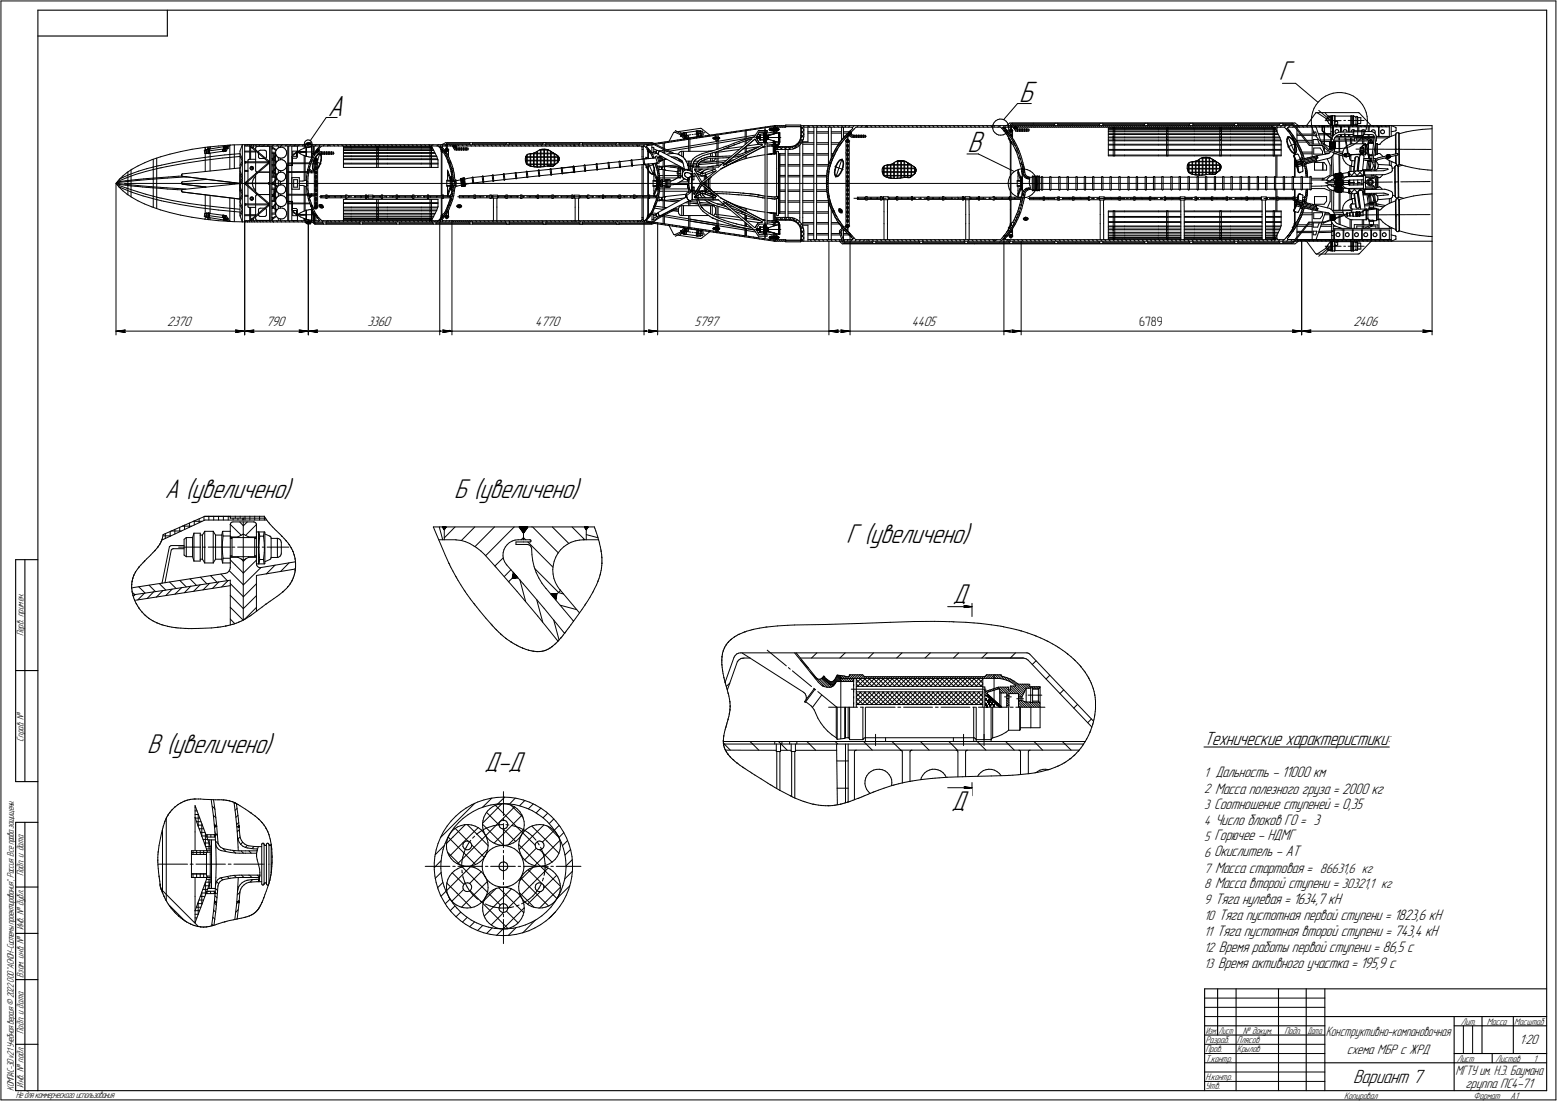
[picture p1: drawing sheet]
<svg xmlns="http://www.w3.org/2000/svg" width="842mm" height="595mm" viewBox="0 0 842 595" stroke-linecap="round" stroke-linejoin="round" font-family="sans-serif">
<defs><g id="words">
<g font-size="16.9">
<text x="551" y="55">Б</text>
<text x="177" y="63">А</text>
<text x="523" y="82">В</text>
</g>
<g font-size="15.6">
<text x="692" y="43">Г</text>
<text x="89" y="269">А (увеличено)</text>
<text x="246" y="269">Б (увеличено)</text>
<text x="458" y="294">Г (увеличено)</text>
<text x="515" y="326">Д</text>
<text x="80" y="407">В (увеличено)</text>
<text x="262" y="417">Д-Д</text>
<text x="515" y="438">Д</text>
</g>
<g font-size="10.9">
<text x="651" y="403">Технические характеристики:</text>
<text x="732" y="586">Вариант 7</text>
</g>
<g font-size="7.8">
<text x="90" y="176">2370</text>
<text x="144" y="176">790</text>
<text x="199" y="176">3360</text>
<text x="289" y="176">4770</text>
<text x="376" y="176">5797</text>
<text x="493" y="176">4405</text>
<text x="732" y="176">2406</text>
<text x="651" y="420">1 Дальность - 11000 км</text>
<text x="651" y="429">2 Масса полезного груза = 2000 кг</text>
<text x="651" y="437">3 Соотношение ступеней = 0,35</text>
<text x="651" y="446">4 Число блоков ГО = 3</text>
<text x="651" y="454">5 Горючее - НДМГ</text>
<text x="651" y="463">6 Окислитель - АТ</text>
<text x="651" y="472">7 Масса стартовая = 86631,6 кг</text>
<text x="651" y="480">8 Масса второй ступени = 30321,1 кг</text>
<text x="651" y="489">9 Тяга нулевая = 1634,7 кН</text>
<text x="651" y="497">10 Тяга пустотная первой ступени = 1823,6 кН</text>
<text x="651" y="506">11 Тяга пустотная второй ступени = 743,4 кН</text>
<text x="651" y="515">12 Время работы первой ступени = 86,5 с</text>
<text x="651" y="523">13 Время активного участка = 195,9 с</text>
<text x="728" y="570">схема МБР с ЖРД</text>
<text x="822" y="565">1:20</text>
<text x="793" y="588">группа ПС4-71</text>
</g>
<g font-size="7.7">
<text x="717" y="560">Конструктивно-компановочная</text>
<text x="787" y="581">МГТУ им. Н.Э. Баумана</text>
</g>
<text font-size="7.3" x="616" y="176">6789</text>
<g font-size="5.4">
<text x="13" y="344" transform="rotate(-90 13 344)">Перв. примен.</text>
<text x="13" y="401" transform="rotate(-90 13 401)">Справ. №</text>
<text x="13" y="474" transform="rotate(-90 13 474)">Подп. и дата</text>
<text x="13" y="503" transform="rotate(-90 13 503)">Инв. № дубл.</text>
<text x="13" y="529" transform="rotate(-90 13 529)">Взам. инв. №</text>
<text x="790" y="554">Лит.</text>
<text x="804" y="554">Масса</text>
<text x="819" y="554">Масштаб</text>
<text x="13" y="559" transform="rotate(-90 13 559)">Подп. и дата</text>
<text x="652" y="564">Разраб.</text>
<text x="669" y="564">Плясов</text>
<text x="672" y="559">№ докум.</text>
<text x="695" y="559">Подп.</text>
<text x="652" y="569">Пров.</text>
<text x="669" y="569">Крылов</text>
<text x="652" y="574">Т.контр.</text>
<text x="788" y="574">Лист</text>
<text x="809" y="574">Листов</text>
<text x="829" y="574">1</text>
<text x="13" y="588" transform="rotate(-90 13 588)">Инв. № подл.</text>
<text x="652" y="584">Н.контр.</text>
<text x="7" y="590" transform="rotate(-90 7 590)">КОМПАС-3Dv21 Учебнаяверсия©2022ООО&quot;АСКОН-Системыпроектирования&quot;, Россия. Всеправазащищены.</text>
<text x="8" y="594">Недлякоммерческогоиспользования</text>
<text x="652" y="589">Утв.</text>
<text x="727" y="594">Копировал</text>
<text x="797" y="594">Формат</text>
<text x="817" y="594">A1</text>
</g>
<g font-size="5.3">
<text x="652" y="559">Изм.</text>
<text x="659" y="559">Лист</text>
<text x="707" y="559">Дата</text>
</g>
</g></defs>
<g fill="#000" stroke="#000" stroke-width=".54">
<path d="M63 179h4zM63 179h4zM64 179h3zM65 179h2zM65 179h2zM66 179h2zM67 179h1zM67 180h1z"/>
<path d="M67 178h1zM66 179h2zM66 179h2zM65 179h2zM64 179h3zM63 179h4z"/>
<path d="M127 178h1zM128 179h1zM128 179h2zM128 179h2zM128 179h3zM128 179h4z"/>
<path d="M128 179h4zM128 179h4zM128 179h3zM128 179h2zM128 179h2zM128 179h1zM128 179h1zM127 180h1z"/>
<path d="M132 179h5zM133 179h4zM134 179h3zM134 179h3zM135 179h2zM135 179h2zM136 179h1z"/>
<path d="M136 179h1zM135 179h2zM135 179h2zM134 179h3zM133 179h4z"/>
<path d="M162 178h1zM162 179h1zM162 179h2zM162 179h3zM162 179h3zM162 179h4z"/>
<path d="M162 179h5zM162 179h4zM162 179h4zM162 179h3zM162 179h2zM162 179h2zM162 179h1z"/>
<path d="M167 179h4zM167 179h4zM168 179h3zM169 179h2zM169 179h2zM170 179h2zM171 179h1zM171 180h1z"/>
<path d="M171 178h1zM170 179h2zM170 179h2zM169 179h2zM168 179h3zM167 179h4z"/>
<path d="M238 179h4zM239 179h3zM239 179h3zM240 179h3zM240 179h3zM241 179h2zM242 179h1zM242 180h1z"/>
<path d="M240 179h1zM240 179h2zM240 179h2zM240 179h3zM240 179h4z"/>
<path d="M240 179h4zM240 179h4zM240 179h3zM240 179h3zM240 179h2zM240 179h1zM240 179h1z"/>
<path d="M242 178h1zM241 179h2zM241 179h2zM240 179h3zM239 179h3zM239 179h3z"/>
<path d="M348 179h5zM349 179h4zM350 179h3zM350 179h3zM351 179h2zM351 179h2zM352 179h1z"/>
<path d="M351 179h1zM351 179h2zM351 179h3zM351 179h3zM351 179h4z"/>
<path d="M351 179h5zM351 179h4zM351 179h3zM351 179h3zM351 179h2zM351 179h2zM351 179h1z"/>
<path d="M352 179h1zM351 179h2zM351 179h2zM350 179h3zM349 179h4z"/>
<path d="M448 179h5zM449 179h4zM450 179h3zM450 179h3zM451 179h2zM451 179h2zM452 179h1z"/>
<path d="M452 179h1zM451 179h2zM451 179h2zM450 179h3zM449 179h4z"/>
<path d="M455 178h1zM455 179h1zM455 179h2zM455 179h3zM455 179h3zM455 179h4z"/>
<path d="M455 179h5zM455 179h4zM455 179h4zM455 179h3zM455 179h2zM455 179h2zM455 179h1z"/>
<path d="M543 179h4zM544 179h4zM544 179h4zM545 179h3zM546 179h2zM546 179h2zM547 179h1zM547 180h1z"/>
<path d="M547 178h1zM547 179h1zM546 179h2zM545 179h3zM544 179h4zM544 179h4z"/>
<path d="M547 178h1zM547 179h2zM548 179h1zM548 179h2zM548 179h3zM548 179h4z"/>
<path d="M548 179h4zM548 179h4zM548 179h3zM548 179h2zM548 179h2zM548 179h1zM547 179h2zM547 180h1z"/>
<path d="M699 178h1zM699 179h1zM699 179h2zM699 179h3zM699 179h4zM700 179h3z"/>
<path d="M700 179h4zM700 179h3zM699 179h4zM699 179h3zM699 179h3zM699 179h2zM699 179h1zM699 180h1z"/>
<path d="M704 179h4zM705 179h4zM705 179h4zM706 179h3zM707 179h2zM707 179h2zM708 179h1zM708 180h1z"/>
<path d="M708 178h1zM708 179h1zM707 179h2zM706 179h3zM705 179h4zM705 179h4z"/>
<path d="M770 179h1zM770 179h2zM770 179h2zM770 179h3zM770 179h4z"/>
<path d="M770 179h5zM770 179h4zM770 179h3zM770 179h3zM770 179h2zM770 179h1zM770 179h1z"/>
<path d="M239 285h2zM239 285h2zM239 285h2zM239 285h2zM239 285h2zM239 285h2zM239 285h2zM239 285h2zM240 285h1zM240 286h1zM240 286h1zM240 286h1zM240 286h1zM240 286h1zM240 286h1zM240 286h1zM240 286h1zM240 286h1z"/>
<path d="M281 285h5zM281 285h5zM281 285h4zM281 285h4zM281 285h4zM281 285h4zM281 285h4zM281 285h4zM281 285h4zM281 286h4zM281 286h4zM281 286h4zM281 286h4zM282 286h3zM282 286h3zM282 286h3zM282 286h3zM282 286h3zM282 286h3zM282 286h2zM282 287h2zM282 287h2zM282 287h2zM282 287h2zM282 287h2zM282 287h2zM282 287h2zM282 287h2zM282 287h2zM282 287h2zM283 287h1zM283 287h1zM283 288h1zM283 288h1zM283 288h1zM283 288h1z"/>
<path d="M316 285h2zM316 285h2zM316 285h2zM316 285h2zM316 285h2zM316 285h2zM316 285h2zM316 285h2zM316 285h2zM316 286h2zM316 286h2zM316 286h2zM317 286h1zM317 286h1z"/>
<path d="M277 310h1zM277 310h1zM277 310h1zM277 310h1zM277 310h1zM277 310h1zM277 310h2zM277 310h2zM277 311h2zM277 311h2zM277 311h2zM277 311h2zM277 311h2zM277 311h2zM277 311h2zM277 311h2zM277 311h2zM277 311h2zM277 311h2zM277 311h2zM277 312h3zM277 312h3zM277 312h3zM277 312h3zM277 312h3zM277 312h3zM277 312h3zM277 312h3zM277 312h3zM277 312h3zM277 312h2zM277 313h1z"/>
<path d="M298 321h3zM298 321h3zM298 321h3zM298 321h3zM298 321h3zM298 321h3zM298 322h3zM298 322h3zM298 322h3zM299 322h2zM299 322h2zM299 322h2zM299 322h2zM299 322h2zM299 322h2zM299 322h2zM299 322h2zM299 322h2zM299 323h2zM299 323h2zM299 323h2zM299 323h2zM300 323h1zM300 323h1zM300 323h1zM300 323h1zM300 323h1zM300 323h1zM300 323h1zM300 324h1zM300 324h1zM300 324h1zM300 324h1zM300 324h1z"/>
<path d="M521 327h1zM522 327h1zM522 328h1zM522 328h2zM522 328h3zM522 328h3zM522 328h4zM522 328h3zM522 328h2zM522 328h2zM522 328h1zM521 328h1z"/>
<path d="M521 425h1zM522 425h1zM522 426h2zM522 426h2zM522 426h3zM522 426h4zM522 426h3zM522 426h3zM522 426h2zM522 426h1zM522 426h1zM521 426h1z"/>
<path d="M116 451h1zM116 451h1zM116 451h1zM116 451h1zM116 452h1zM116 452h1z"/>
<path d="M116 446h1zM116 447h1zM116 447h1zM116 447h1zM116 447h1zM116 447h1z"/>
<path d="M116 487h1zM116 487h1zM116 488h1zM116 488h1zM116 488h1zM116 488h1z"/>
<path d="M116 483h1zM116 483h1zM116 483h1zM116 483h1zM116 483h1z"/>
</g>
<g fill="none" stroke="#000" stroke-width=".54">
<path d="M1 1v594zM1 1h841zM842 1v594zM550 56l-7 9zM550 56h8zM694 45h7zM701 45l12 10zM711 59l-1 2zM712 57l-1 2zM713 60l8 6zM713 55l2-2zM713 55l-1 2z"/>
<path d="M715 53l2-1zM717 52l2-1zM719 51l2-1zM721 50h2zM723 50h3zM726 50h2zM728 50l2 1zM730 51l2 1zM732 52l2 1zM734 53l1 2zM735 55l2 2zM737 57l1 2z"/>
<path d="M738 59l1 2zM111 80l7-1zM111 80v1zM112 80v1zM113 79v2zM114 79v2zM118 79l8-1zM121 79h.1M121 79v2zM121 79l1 1zM122 79h.1M122 79v1z"/>
<path d="M122 79l1 1zM123 79h.1M123 80h.1M123 78v1zM123 80l2-2zM124 78l-2 3zM124 78v13zM126 78h8zM127 78v13zM131 78v42zM131 78l-1 4zM132 79h41z"/>
<path d="M132 78v21zM133 78l-1 1zM134 78h103zM134 78l-1 1zM135 79v3zM135 78v1zM136 79v3zM136 79v1zM136 80h.1M136 80h1zM136 80l9 7zM136 78v1z"/>
<path d="M137 80l9 7zM137 79v1zM137 80h.1M137 78v1zM138 79l1-1zM138 80h.1M139 79h.1M139 79l-1 1zM139 79h7zM141 78l-1 1zM142 79h.1M143 78l-1 1z"/>
<path d="M145 79v-1zM146 79v20zM146 79v40zM147 79v20zM147 79h.1M147 79l1-1zM147 79v1zM147 80l3 1zM150 78v1zM151 79v1zM151 80h1zM152 79v1z"/>
<path d="M152 80h1zM153 80h1zM153 78l-1 1zM154 79l1-1zM156 79v10zM157 78v1zM158 79h3zM158 79v6zM160 78l-1 1zM161 79v6zM161 79l1-1zM164 78l-1 1z"/>
<path d="M165 79v1zM165 78v1zM165 77v1zM165 78l1-1zM165 79h.1M165 76h1zM165 76v1zM165 79l1 1zM165 80v4zM166 80h.1M165 78h.1M166 78h.1"/>
<path d="M166 78h1zM166 80l1-1zM166 80v5zM166 76h1zM166 77h2zM166 80h1zM167 78h.1M167 76h.1M167 79h1zM167 77v1zM167 77h.1M167 78h1z"/>
<path d="M167 78l-1 1zM167 80h1zM168 78h.1M167 76h1zM168 77h.1M168 77v1zM168 79h.1M168 80v-1zM168 76l1 1zM168 78v1zM168 79v6zM169 77v1z"/>
<path d="M169 78l-1 1zM169 78h.1M169 79v6zM170 79v5zM170 79v4zM171 78l-1 1zM173 80l1-1zM173 80l-1 1zM173 79l-1 1zM173 78v1zM174 79h63zM176 78l-1 1z"/>
<path d="M176 63l-8 13zM176 63h6zM177 78v1zM178 78l1 1zM180 78l1 1zM182 78l1 1zM185 78v1zM186 79v12zM186 80h4zM186 79h4zM187 78l1 1zM189 78l1 1z"/>
<path d="M190 79h14zM190 80h14zM191 78l1 1zM194 78v1zM196 78l1 1zM198 78l1 1zM200 78l1 1zM203 78v1zM204 79v5zM204 79h1zM204 79h.1M204 80h.1"/>
<path d="M205 80h4zM205 79v7zM205 79h.1M205 79v12zM205 79h5zM205 78l1 1zM207 78l1 1zM209 78l1 1zM209 80h19zM210 79h18zM212 78v1zM214 78l1 1z"/>
<path d="M216 78l1 1zM218 78l1 1zM221 78v1zM223 78l1 1zM225 78l1 1zM227 78l1 1zM228 79h5zM228 80h5zM230 78v1zM232 78v1zM233 79v5zM233 79h.1"/>
<path d="M233 80h.1M233 79l1-1zM233 79v7zM234 79h.1M233 79l3 6zM233 80h1zM236 79l1-1zM237 79h.1M237 78h4zM237 79l1 1zM238 79h.1M238 80h.1"/>
<path d="M238 79v1zM238 80h1zM238 78v2zM239 80h.1M239 78l2-1zM239 80h1zM239 79h1zM239 79v1zM240 78l-1 2zM240 79h1zM241 78v1zM241 77h112z"/>
<path d="M241 78v2zM242 78v-1zM242 78h-1zM242 80v2zM242 78h4zM242 79h4zM242 78v1zM242 79v1zM242 77h12zM242 78h.1M242 78h12zM243 78l1 1z"/>
<path d="M244 78l1 1zM245 79h.1M245 79h2zM245 80h.1M245 78l1 1zM245 80h2zM245 79h1zM246 79h.1M246 78v2zM246 80h.1M246 78h89zM246 79h80z"/>
<path d="M247 80h.1M247 79h.1M247 80v1zM248 78v1zM248 80v1zM248 80h.1M249 80v1zM250 80h.1M250 80v1zM250 78l1 1zM251 80v1zM251 80h.1"/>
<path d="M252 80h.1M252 80v1zM252 78l1 1zM254 77v1zM254 78l1 1zM256 78h18zM256 77h18zM256 77v1zM257 78v1zM259 78l1 1zM261 78l1 1zM263 78l1 1z"/>
<path d="M266 78v1zM268 78v1zM270 78l1 1zM272 78l1 1zM274 77h1zM274 77l-1 1zM275 78v1zM275 78h19zM275 77h19zM275 77v1zM277 78v1zM279 78l1 1z"/>
<path d="M281 78l1 1zM284 78v1zM286 78l1 1zM288 78l1 1zM290 78l1 1zM293 78v1zM294 77h1zM294 77l-1 1zM295 78v1zM295 78h18zM295 77h19zM295 77v1z"/>
<path d="M297 78l1 1zM299 78l1 1zM301 78l1 1zM304 78v1zM306 78l1 1zM308 78l1 1zM310 78v1zM310 78l1 1zM313 78v1zM314 77h1zM314 77l-1 1zM315 78l1 1z"/>
<path d="M315 78h18zM315 77h18zM315 77v1zM317 78l1 1zM319 78l1 1zM322 78v1zM324 78l1 1zM326 79h21zM326 78l1 1zM328 78l1 1zM331 78v1zM333 78l1 1z"/>
<path d="M334 77h1zM334 77l-1 1zM335 78h17zM335 77v1zM335 77h17zM335 78l1 1zM335 78h13zM337 78l1 1zM340 78v1zM342 78l1 1zM344 78l1 1zM345 78v1z"/>
<path d="M346 78l-1 1zM347 79h.1M347 80h.1M347 80v5zM347 79l1-1zM348 80v5zM348 79h.1M348 78h4zM349 79h.1M349 79l1 1zM350 80v1zM350 79h.1"/>
<path d="M350 79l-1 1zM350 79l1 1zM350 79l2-1zM351 78l-1 1zM352 78h2zM352 77l2 1zM353 80h1zM353 78v5zM353 77h1zM353 78h.1M353 78l31-5zM354 80v2z"/>
<path d="M354 78l9 5zM354 78l10 5zM355 78l29-5zM355 77v1zM356 77l1 1zM358 77h.1M359 77v3zM360 77h.1M361 76l1 1zM363 76v1zM364 72l-2 4zM365 71h.1"/>
<path d="M365 71l14-2zM365 76h.1M365 71l3 2zM365 71l6 3zM366 76h1zM368 71l1 1zM368 74l6-1zM368 75v1zM368 73h.1M369 73v1zM369 73h-1zM369 72h.1"/>
<path d="M369 74v1zM369 72v1zM369 75h1zM370 72v1zM370 72h.1M370 75v1zM370 73v2zM370 75h.1M371 75h.1M370 72l1 1zM370 72h1zM370 73l1 2z"/>
<path d="M371 73v2zM371 72h.1M371 72v1zM371 72l6-1zM371 73v1zM371 74h.1M371 74l1 1zM371 75h1zM372 75h.1M372 73h.1M372 74v1zM372 74h.1"/>
<path d="M372 74l1 1zM372 75v7zM372 75l5-1zM373 75v7zM373 79l15-3zM373 80l15-3zM373 75h.1M374 73h1zM375 74v1zM376 73l5-1zM377 71h.1M377 71v1z"/>
<path d="M377 74v1zM377 72v2zM377 74h.1M377 74h1zM377 72l1 2zM377 71l1 1zM378 71h.1M378 71v1zM378 72v2zM378 74h.1M378 74l1-1zM378 71h1z"/>
<path d="M378 71l1 3zM379 73h.1M379 74v-1zM379 71h.1M379 71v1zM379 73v1zM379 69h.1M379 72v2zM379 72v1zM379 73h1zM379 69l5 4zM379 71h1z"/>
<path d="M380 73h.1M380 74h.1M380 71v2zM382 73v1zM383 73l1 1zM384 73l35-5zM384 73h3zM385 73h.1M385 75h1zM386 74h.1M386 75h.1M386 74v1z"/>
<path d="M387 74h.1M387 75h.1M387 74v1zM387 73h.1M387 75h1zM387 74h1zM387 76h1zM387 73v3zM387 73l1 1zM388 74h.1M388 75h.1M388 73v7z"/>
<path d="M388 73h.1M388 76h.1M388 74v1zM388 75h1zM388 76l15-2zM388 77l15-2zM388 73l30-5zM389 74v1zM389 74h.1M389 75h.1M390 73v-1zM391 80l1-1z"/>
<path d="M392 79h1zM393 79h.1M393 79h1zM393 72h.1M394 80h.1M394 79l3-2zM394 79h.1M394 79h1zM395 72l1-1zM395 79h1zM396 79h1zM397 78h.1"/>
<path d="M397 77h2zM398 78h.1M398 72v-1zM398 78h1zM399 78l1-1zM399 77l2-1zM400 77h.1M400 77h2zM400 71h1zM401 76h.1M402 76h.1M402 77l1-1z"/>
<path d="M402 76l1-1zM403 75h1zM403 76v2zM403 80v2zM403 71v4zM403 71l1-1zM403 76h1zM404 74l5-1zM404 75l4-1zM404 76v2zM404 71v4zM404 79v3z"/>
<path d="M404 79l6-1zM404 76h.1M404 75h2zM404 76h1zM405 76l1-1zM406 70h.1M406 75l1-1zM406 75h.1M407 75h.1M407 74h1zM408 74h.1M408 75h.1"/>
<path d="M408 70l1-1zM408 75l2 3zM409 74h.1M409 74l2 3zM409 74h2zM409 75h.1M410 75h.1M409 74h1zM410 73l3-1zM410 74h.1M410 74h12zM410 78h.1"/>
<path d="M410 71h.1M410 71l-2 3zM410 71h5zM410 78h2zM411 74h.1M411 77h.1M411 71h.1M411 72l-2 2zM411 75h.1M411 71h4zM411 77h4zM411 73h.1"/>
<path d="M411 76h.1M411 70v-1zM411 73v3zM411 73h2zM411 76h2zM412 80h.1M412 78h.1M412 80h1zM413 73h1zM413 73v1zM413 74h.1M413 75h1z"/>
<path d="M413 76h1zM413 75h.1M413 75v1zM413 73h.1M413 72h1zM413 76h.1M413 80l1-1zM413 72h.1M413 77h1zM414 79h.1M413 74h1zM413 71v1z"/>
<path d="M413 77h.1M414 74v1zM414 73h.1M414 76h.1M414 69h.1M414 79v20zM414 70v8zM414 72h.1M414 74h.1M414 75h.1M414 71v1zM414 77h.1"/>
<path d="M414 72l4-1zM414 73l4-1zM414 73v1zM414 75v1zM415 73h.1M415 76h.1M415 76v-1zM415 77h3zM415 71h.1M415 79h1zM415 77v1zM415 78h1z"/>
<path d="M415 78v21zM415 75h.1M415 74h.1M415 73v2zM416 75h.1M416 73h.1M416 73v2zM416 75l1 1zM416 73h1zM416 70h1zM416 79h1zM416 78h1z"/>
<path d="M416 70h.1M417 70h.1M417 71h.1M417 70v1zM417 69h.1M417 69v1zM417 68l-1 1zM417 76h1zM417 73h1zM417 79h.1M417 78h.1M418 79h.1"/>
<path d="M418 70h.1M418 78h.1M418 71h.1M418 70v1zM418 69h.1M418 69v1zM418 76h.1M418 73v-1zM418 70h1zM418 68v4zM418 76v2zM418 79v4z"/>
<path d="M418 70h2zM418 69v2zM418 71h1zM418 69l1-1zM419 76h.1M419 72h.1M419 79h.1M419 78h.1M419 71h.1M419 70h.1M419 70v-1zM419 68h1z"/>
<path d="M419 68h.1M419 70v2zM419 76v2zM419 79v4zM419 68h6zM419 68v2zM419 68l1 1zM419 71v1zM420 70h.1M419 69l1 1zM420 77h.1M420 72h.1"/>
<path d="M420 68h.1M420 79h2zM420 80h2zM420 77v1zM420 79v4zM420 79h5zM420 80h5zM420 68v1zM420 69v1zM420 71h.1M420 70v2zM420 80l1 1z"/>
<path d="M420 79h.1M420 78v1zM420 78h.1M420 70h2zM420 69h5zM420 69v3zM420 69h.1M420 70v1zM420 68l1 1zM421 78h.1M421 79h.1M420 77h1z"/>
<path d="M420 72h1zM421 70h.1M421 77h.1M421 72h.1M421 72v5zM421 80l-1 1zM421 68l1 1zM422 77h.1M422 72h.1M422 72v5zM422 72v2zM422 74v3z"/>
<path d="M422 80l1 1zM422 68l1 1zM424 68v1zM424 80l1 1zM425 68h.1M425 68h8zM425 79h2zM425 80h2zM425 68v1zM426 80l-2 1zM426 80l1 1zM427 79h2z"/>
<path d="M427 80l2-1zM428 80h1zM429 79h1zM430 79l1-1zM430 79l1 1zM431 78l1-1zM431 78l1 1zM432 79l1-1zM432 77l-1 1zM432 77l1 1zM433 78v40zM433 76l-1 1z"/>
<path d="M433 68h113zM433 68v5zM433 74v2zM433 73v1zM433 69h.1M433 68v1zM433 75l1 1zM433 69v4zM433 69l2 1zM433 71l2 1zM433 73l2 2zM434 77l-1 1z"/>
<path d="M434 77h3zM434 77v41zM434 78h6zM434 77h6zM434 75v2zM434 75l-5 5zM435 68v5zM435 74l-1 1zM435 73v1zM435 69h26zM435 68l-2 2zM435 70l-2 2z"/>
<path d="M435 73l-2 1zM437 68v9zM437 71h3zM437 72h3zM437 68l1 1zM439 68l1 1zM440 69v61zM442 68v1zM442 69v61zM442 78h6zM442 77h6zM442 72h6z"/>
<path d="M442 71h6zM444 68l1 1zM446 68l1 1zM448 69v21zM448 68l1 1zM450 69v16zM450 78h3zM450 77h4zM450 72h5zM450 71h5zM451 68v1zM452 80l1 1z"/>
<path d="M453 79v1zM453 68l1 1zM453 79l-1 2zM453 78l1 1zM453 80v1zM454 78l-1 1zM454 78h.1M454 77v1zM454 77l1 1zM454 77h.1M454 78l-1 2zM455 76v1z"/>
<path d="M455 78h-1zM455 76l-1 1zM455 78h.1M455 68l1 1zM455 76l1 1zM455 77h.1M455 69v7zM455 75v1zM456 77h-1zM456 75v1zM456 75h1zM456 76v1z"/>
<path d="M456 69v6zM456 72h3zM456 71h3zM456 74l-1 1zM457 74v1zM457 74h.1M457 74h-1zM457 73h.1M457 75l-1 1zM457 68v1zM457 73l1 1zM457 76h3z"/>
<path d="M457 75h.1M458 76v7zM458 76h.1M458 76v1zM458 68h-1zM458 73h.1M458 73h-1zM458 74h.1M458 79h1zM458 76v-1zM458 77h.1M458 79v1z"/>
<path d="M458 78v1zM458 72h.1M458 80h.1M458 74v1zM459 78h.1M458 78h.1M458 72l1 1zM459 76h.1M458 77h1zM458 75h.1M458 78v2zM458 75v2z"/>
<path d="M458 75l1 1zM459 72h.1M459 73h.1M459 73v2zM459 73l-1 1zM459 73l1-1zM459 77h.1M459 78v1zM459 79v1zM459 71h.1M459 72l1 1zM459 76v1z"/>
<path d="M459 71h1zM459 76v7zM459 73l1 1zM460 71h.1M460 72h.1M460 72l-1 1zM460 71v1zM460 68l-1 1zM460 72h1zM460 70h1zM460 70h.1M460 74h1z"/>
<path d="M460 73h.1M460 72l1 1zM461 72h.1M461 73v1zM461 74h.1M461 69h.1M461 74h1zM461 73h.1M461 70h.1M461 69v1zM461 71h-1zM461 74h8z"/>
<path d="M462 73h.1M462 73v1zM462 74h.1M462 70l-1 1zM462 73h1zM462 74h1zM462 68l-1 1zM463 69h33zM463 69l-1 1zM463 73v1zM463 74h.1M463 73h.1"/>
<path d="M463 73h1zM463 74h1zM464 68l-1 1zM464 73v1zM465 74h.1M464 73h.1M465 74h1zM465 73h1zM465 73v1zM466 69l1-1zM466 73h.1M466 73v1z"/>
<path d="M466 74h.1M466 74h1zM466 73h1zM467 74h.1M467 73v1zM467 73h.1M467 74h1zM467 73h1zM468 73v1zM469 68l-1 1zM469 68v1zM471 68l1 1z"/>
<path d="M473 68l1 1zM475 68l1 1zM477 68l1 1zM480 68l1 1zM482 68l1 1zM484 68l1 1zM486 68l1 1zM489 68l1 1zM491 68l1 1zM493 68l1 1zM495 68l1 1zM496 69h2z"/>
<path d="M498 69h43zM498 68v1zM500 68l1 1zM502 68l1 1zM504 68l1 1zM507 68v1zM509 68l1 1zM511 68l1 1zM513 68l1 1zM516 68v1zM518 68l1 1zM520 68l1 1z"/>
<path d="M522 68l1 1zM525 68v1zM527 68l1 1zM529 68l1 1zM531 68l1 1zM534 68v1zM536 68l1 1zM537 68v2zM537 70v1zM537 67v1zM537 71l1 1zM538 68v1z"/>
<path d="M538 68h.1M538 66l-1 1zM538 72h1zM539 65h1zM539 65l-1 1zM539 72l1 1zM540 65l1-1zM540 69l1-1zM540 73h1zM541 64h1zM541 69h1zM541 73h2z"/>
<path d="M542 69h.1M542 69v1zM542 64l1 1zM542 70h.1M543 69v1zM543 69h.1M543 73l1-1zM543 70h.1M543 71h.1M543 71h1zM543 71l1-1zM543 68v1z"/>
<path d="M543 69h1zM543 70h1zM543 71l3 2zM543 65l1 1zM543 71l1 1zM544 69h.1M544 72h.1M544 70v1zM544 70h.1M544 68l-1 1zM544 72v1zM544 69h2z"/>
<path d="M544 70l1 2zM544 71h.1M544 66h1zM544 68l2-2zM544 73h.1M544 70l1 1zM545 71v1zM545 73h.1M545 71h.1M545 66v2zM545 74h.1M545 72l1 1z"/>
<path d="M545 71l-1 1zM545 68v1zM545 69h.1M545 68l1 1zM545 71l1 1zM545 75l1 2zM545 75h.1M546 74h.1M546 69l-1 2zM546 71h2zM546 69h.1M546 75l1 2z"/>
<path d="M546 75h.1M546 73h.1M546 71v1zM546 72l1 1zM546 70v1zM546 71h.1M546 73v1zM546 75v1zM546 71l1 1zM546 66h154zM546 70h1zM546 70h.1"/>
<path d="M546 76h1zM546 74l1 1zM546 68v1zM546 77h1zM546 77h.1M546 68v2zM547 70h.1M546 77v29zM547 67l-1 1zM547 72h.1M547 73h.1M547 76h.1"/>
<path d="M547 72v-1zM547 71h.1M547 72v1zM547 69v3zM547 73v1zM547 77v30zM547 77l2 2zM547 75h.1M547 67h.1M547 76v1zM547 77h.1M547 68v2z"/>
<path d="M547 68h11zM547 69h11zM547 68l1 1zM547 74l1 1zM547 68v1zM547 78h1zM547 67h1zM547 67v1zM547 75l1 1zM547 70h1zM547 67h12zM548 76h.1"/>
<path d="M548 67h11zM548 71h-1zM548 71v4zM548 70v1zM548 75h.1M548 78v1zM548 77h.1M548 75v1zM548 68l1 1zM548 77h1zM548 69h.1M548 79l1 1z"/>
<path d="M548 76h1zM548 69h2zM549 77v1zM549 76h.1M549 69v1zM549 70v1zM549 69h1zM549 70h.1M549 69h.1M549 77h.1M549 78v1zM549 68h1z"/>
<path d="M549 68h.1M549 79l1 1zM549 68l1 1zM549 71h.1M549 68v2zM549 77l1 1zM549 71h1zM550 80h.1M550 78v1zM550 68h.1M550 69h.1M550 70h.1"/>
<path d="M550 70h7zM550 79v1zM550 71h.1M550 70v1zM550 80h1zM550 68l1 1zM550 71h1zM550 70h1zM551 71h.1M551 70v1zM552 70h.1M552 68v1z"/>
<path d="M552 70v1zM552 71h1zM552 70h1zM553 68v1zM553 71h.1M553 70v1zM553 70h.1M553 71h1zM553 70h1zM554 68l1 1zM554 71h.1M554 70v1z"/>
<path d="M554 70h.1M554 71h1zM554 70h1zM555 68l1 1zM555 71h.1M555 70h.1M555 70v1zM555 71h1zM555 70h1zM556 68l1 1zM556 70v1zM557 68l1 1z"/>
<path d="M558 68h137zM558 69h2zM558 68l1 1zM559 67h140zM559 67h11zM559 68l1 1zM560 69h7zM560 68l1 1zM562 68v1zM563 68l1 1zM564 68l1 1zM565 68l1 1z"/>
<path d="M566 68l1 1zM567 69h123zM567 68l1 1zM568 68l1 1zM569 68l1 1zM571 68v1zM571 67l-1 1zM572 68l1 1zM572 67h8zM572 67v1zM573 68l1 1zM574 68l1 1z"/>
<path d="M575 68l1 1zM576 68l1 1zM577 68l1 1zM578 68l1 1zM580 68v1zM580 67h15zM581 68l1 1zM582 68l1 1zM583 68l1 1zM584 68l1 1zM585 68l1 1zM586 68l1 1z"/>
<path d="M587 68l1 1zM589 68v1zM590 68l1 1zM591 68l1 1zM592 68l1 1zM593 68l1 1zM594 68l1 1zM595 67l-1 1zM595 68l1 1zM596 68l1 1zM596 67h23zM596 67v1z"/>
<path d="M598 68v1zM599 68l1 1zM599 76h3zM599 69v6zM599 75h3zM599 73h3zM599 74h3zM599 72h3zM599 69h3zM599 70h3zM599 71h3zM599 78h3z"/>
<path d="M599 75v9zM600 68l1 1zM601 68l1 1zM602 68l1 1zM602 69v5zM602 74v2zM602 69h1zM602 69h.1M602 74v10zM602 70h.1M602 71h.1M602 72h.1"/>
<path d="M602 74h.1M602 76h.1M602 78h.1M602 73h.1M603 70h.1M603 71h.1M603 72h.1M603 74h.1M603 76h.1M603 78h.1M603 73h.1M603 69h.1"/>
<path d="M603 69v7zM603 76v8zM603 69h4zM603 73h5zM603 76h5zM603 74h5zM603 72h5zM603 78h5zM603 71h5zM603 75h5zM603 70h5zM603 68l1 1z"/>
<path d="M604 68l1 1zM605 68l1 1zM607 68v1zM607 69h19zM608 68v1zM608 76h19zM608 78h19zM608 70h19zM608 72h19zM608 71h19zM608 74h19zM608 75h19z"/>
<path d="M608 73h19zM609 68l1 1zM610 68l1 1zM611 68l1 1zM612 68l1 1zM613 68l1 1zM614 68l1 1zM616 68v1zM617 68v1zM618 68l1 1zM619 68l1 1zM619 67v1z"/>
<path d="M620 68l1 1zM621 67h22zM621 67v1zM621 68l1 1zM622 68l1 1zM623 68l1 1zM625 68v1zM626 68v1zM626 69h5zM627 74h4zM627 76h4zM627 78h4z"/>
<path d="M627 75h4zM627 73h4zM627 72h4zM627 70h4zM627 71h4zM627 68l1 1zM628 68l1 1zM629 68l1 1zM630 68l1 1zM631 69v5zM631 74v2zM631 69h1z"/>
<path d="M631 69h.1M631 74v10zM631 68l1 1zM631 70h.1M631 74h.1M631 71h.1M631 72h.1M631 73h.1M631 76h.1M631 78h.1M632 69v7zM632 69h.1"/>
<path d="M632 76v8zM632 71h14zM632 70h14zM632 75h14zM632 69h14zM632 73h14zM632 72h14zM632 76h14zM632 78h14zM632 74h14zM632 78h28zM632 68l1 1z"/>
<path d="M633 68l1 1zM635 68v1zM636 68l1 1zM637 68l1 1zM638 68l1 1zM639 68l1 1zM640 68l1 1zM641 68l1 1zM642 68l1 1zM644 68v1zM644 67l-1 1zM645 68l1 1z"/>
<path d="M645 67h23zM645 67v1zM646 69h14zM646 68l1 1zM646 71h14zM646 74h14zM646 70h14zM646 76h14zM646 78h14zM646 75h14zM646 72h14zM646 73h14z"/>
<path d="M647 68l1 1zM648 68l1 1zM649 68l1 1zM650 68l1 1zM651 68l1 1zM653 68v1zM654 68l1 1zM655 68l1 1zM656 68l1 1zM657 68l1 1zM658 68l1 1zM659 68l1 1z"/>
<path d="M660 69v5zM660 74v2zM660 69h1zM660 69h.1M660 76v8zM660 72h.1M660 76h.1M660 74h.1M660 71h.1M660 78h.1M660 70h.1M660 73h.1"/>
<path d="M660 68l1 1zM661 69v7zM661 69h.1M661 69v15zM661 69h5zM661 78h4zM661 76h4zM661 72h4zM661 73h4zM661 71h4zM661 74h4zM661 70h4z"/>
<path d="M661 75h4zM662 68v1zM663 68l1 1zM664 68l1 1zM665 68l1 1zM665 78h19zM665 71h19zM665 72h19zM665 76h19zM665 73h19zM665 75h19zM665 70h19z"/>
<path d="M665 74h19zM666 69h18zM666 68l1 1zM667 68l1 1zM668 67l-1 1zM668 68l1 1zM669 68l1 1zM669 67h23zM669 67v1zM670 68l1 1zM672 68l1 1zM673 68l1 1z"/>
<path d="M674 68l1 1zM675 68l1 1zM676 68l1 1zM677 68l1 1zM678 68l1 1zM680 68v1zM681 68v1zM682 68l1 1zM683 68l1 1zM684 69h5zM684 74h5zM684 76h5z"/>
<path d="M684 75h5zM684 71h5zM684 78h5zM684 73h5zM684 72h5zM684 70h5zM684 68l1 1zM685 68l1 1zM686 68l1 1zM687 68h1zM688 68v1zM689 74v10z"/>
<path d="M689 69v5zM689 69h.1M689 68l-1 1zM689 76h.1M689 78h.1M689 72h.1M689 73h.1M689 70h.1M689 74h.1M689 71h.1M689 69v7zM689 76v8z"/>
<path d="M689 78h4zM689 76h4zM689 72h2zM689 74h3zM689 71h1zM689 73h2zM689 70h1zM689 75h3zM689 71h2zM689 69h1zM690 69h.1M690 70l2 4z"/>
<path d="M690 69v1zM691 69v2zM691 71h.1M691 69h.1M691 69h4zM691 68l-1 1zM692 74l1 2zM692 67v1zM693 76v8zM693 68l-1 1zM694 67h1zM694 67v1z"/>
<path d="M695 69l1-1zM695 69l1 1zM695 68h5zM695 67h4zM696 70h.1M696 75v2zM696 77v1zM696 75h.1M696 75v1zM696 76v2zM696 78l1 2zM696 69h.1"/>
<path d="M696 71h.1M696 69l1 1zM696 75l1-1zM696 69v1zM696 78l1 1zM696 79l4-1zM696 74h1zM696 74v1zM696 74l4 8zM697 69h.1M697 71h.1M697 70v1z"/>
<path d="M697 74h.1M697 69h3zM697 71v1zM697 69l1-1zM697 71l2 2zM697 80l1 1zM697 79l1 2zM697 74l1 1zM697 72l1 1zM698 71h.1M698 73h.1M698 75h.1"/>
<path d="M698 71v1zM698 75l1 1zM698 75h1zM698 73l3 3zM698 72l1 1zM699 74h.1M699 67h.1M699 67v1zM699 75l1 2zM699 75h.1M699 76l1 1zM699 74v1z"/>
<path d="M699 67h1zM699 73h.1M699 68l9 11zM700 75h.1M700 73v1zM700 67l8 11zM700 68l-1 1zM700 76h.1M700 74v1zM700 77h1zM700 77h.1M700 78h.1"/>
<path d="M700 77v7zM700 76l1 1zM700 76l3 3zM700 68h75zM700 66l2 2zM700 75h1zM700 78l1 2zM700 78h1zM701 77v1zM701 78h.1M701 75v1zM701 80v1z"/>
<path d="M701 78v2zM701 76h.1M701 69h14zM701 78l1 1zM701 69h.1M701 76h5zM701 70v7zM701 68v1zM701 72h2zM701 73h3zM701 68h14zM701 77h.1"/>
<path d="M702 77h.1M702 79l2 2zM702 77h5zM702 79v1zM702 68h.1M702 77v1zM702 68l1 1zM702 78l1 1zM703 79v1zM703 80h.1M704 72h6zM704 68h.1"/>
<path d="M704 68l1 1zM705 73h5zM707 68h.1M707 68v1zM707 76h3zM707 77h3zM708 79h7zM708 78h8zM709 68h.1M709 68l1 1zM709 65v2zM709 67l1 3z"/>
<path d="M709 63v2zM710 79v6zM710 69v9zM710 70l1 2zM710 61l-1 2zM710 75v3zM710 71h2zM710 73h2zM710 75h3zM710 71v2zM711 72l1 2zM711 68h.1"/>
<path d="M711 68l1 1zM712 61l-5 7zM712 61h.1M712 71v2zM712 69l3 9zM712 74l1 1zM712 61h23zM712 61l5 3zM713 75l1 3zM713 72h3zM713 68h.1M713 73h3z"/>
<path d="M713 75l2 2zM713 68l1 1zM714 76h2zM715 77h1zM715 68h.1M715 77l2 1zM715 69v1zM715 70v1zM715 69h.1M715 68v1zM715 79l2 4zM715 71h.1"/>
<path d="M715 71l6 4zM715 69h1zM715 68h36zM715 79l3 2zM716 68h.1M716 68v1zM716 78l2 3zM716 72v6zM716 79v2zM716 69h.1M716 69v2zM716 80v2z"/>
<path d="M716 77l4-1zM716 76h4zM716 69v3zM716 73h1zM716 72h.1M716 69h4zM717 68h.1M717 61l1 2zM717 65h8zM717 78l2 1zM717 72h3zM717 64h.1"/>
<path d="M717 65h.1M717 65h1zM717 64v1zM718 68h.1M718 65v1zM718 68v1zM718 73h2zM718 64l-1 1zM718 66l1 1zM718 63h.1M719 63h.1M719 64l-1 1z"/>
<path d="M719 67h.1M719 63l-1 1zM719 79l2 1zM719 77h.1M719 79h.1M719 80h.1M719 78h.1M719 77h3zM719 80h3zM719 80l3-1zM719 79h3zM719 78h3z"/>
<path d="M719 63v1zM720 68v6zM720 63v2zM720 63h-1zM720 68h.1M720 65v3zM720 69h1zM720 75v2zM720 63h.1M720 76h.1M720 71h1zM720 73h1z"/>
<path d="M720 76v1zM720 75v1zM721 74l-1 1zM721 75h.1M721 63h.1M721 63v2zM721 68h.1M721 65v3zM721 74h.1M721 69h4zM721 68v6zM721 63h1z"/>
<path d="M721 68h1zM721 80h2zM721 69h.1M721 69v4zM721 73l1-1zM721 73v1zM721 76v1zM721 76h7zM722 75l-1 1zM722 63h.1M722 63v2zM722 65v3z"/>
<path d="M722 77h.1M722 75h21zM722 68h.1M722 67h1zM722 66v2zM722 71v1zM722 79h.1M722 80h.1M722 78h.1M722 74v1zM722 65v1zM722 63h9z"/>
<path d="M722 72h1zM722 66h.1M722 70h1zM722 70v1zM722 68l1 1zM722 72h2zM722 66h1zM723 74h20zM723 72h.1M723 70h.1M723 67v1zM723 73h1z"/>
<path d="M723 73l-1 1zM723 66h.1M723 70h1zM723 68h8zM723 66v2zM724 72l1-1zM724 70v1zM724 73h1zM724 71h.1M724 76v6zM724 75v1zM725 68h.1"/>
<path d="M724 76l1 6zM725 68v1zM725 74h.1M725 69h.1M725 69h1zM725 69v2zM725 73v1zM725 73h2zM725 71h7zM726 74h.1M726 69h.1M726 69v2z"/>
<path d="M726 73v1zM726 69h25zM726 71h.1M727 71v-1zM727 71h-1zM727 68h.1M727 65h1zM727 68v1zM727 70h1zM727 72v2zM727 72h.1M727 75l2 8z"/>
<path d="M727 73h5zM727 72l1 2zM728 70h.1M728 75l1 8zM728 76h2zM728 70v1zM728 71h.1M729 79h.1M729 79l1-1zM729 68h.1M729 68l1 1zM729 65h9z"/>
<path d="M729 74h.1M729 69h.1M729 69v2zM729 73v1zM730 79l2-1zM730 78h.1M730 74h.1M730 69h.1M730 69v2zM730 73v1zM730 78h1zM730 75v3z"/>
<path d="M731 63h.1M731 63v2zM731 68h.1M731 65v3zM731 71h.1M731 63h1zM731 68h1zM731 76h2zM731 75v3zM731 78h8zM731 70h1zM731 70v1z"/>
<path d="M731 68l1 1zM732 70h.1M732 78l2-1zM732 71v2zM732 73h5zM732 71h5zM732 68h.1M732 63h.1M732 63v2zM732 65v3zM732 63h1zM732 68l1-1z"/>
<path d="M732 70l1 1zM733 76h8zM733 75v1zM733 75h10zM733 63h.1M733 67h.1M733 63v5zM733 63h1zM733 67h1zM734 68h.1M734 76h6zM734 75v1z"/>
<path d="M734 75h9zM734 68v1zM734 67v1zM734 77l1-1zM734 74h.1M734 67h.1M734 63h.1M734 63v2zM734 65v3zM734 69v2zM734 73v1zM734 67h1z"/>
<path d="M734 65v2zM734 64h1zM734 64v1zM734 71v2zM735 61h.1M735 69v2zM735 74h.1M735 73v1zM735 64h1zM735 67h1zM735 61l7 7zM736 68h.1"/>
<path d="M736 80v3zM736 80h.1M736 68v1zM736 64v3zM736 80h1zM737 80h.1M737 71v2zM737 70h.1M737 70l-1 1zM737 79h.1M737 79v-1zM737 79v1z"/>
<path d="M737 76v2zM737 75v1zM737 74l-2 2zM737 70h1zM737 73h5zM737 71h5zM738 80h.1M737 79l1-1zM737 78h1zM738 80v3zM738 75v1zM738 76v2z"/>
<path d="M738 70v1zM738 75l3 1zM738 68h.1M738 78h1zM738 72l-1 2zM738 68l1 1zM738 71h.1M738 78v6zM738 78h.1M739 78v6zM739 78h.1M739 78l2 9z"/>
<path d="M739 61v2zM739 70l-1 2zM739 79h.1M739 63l1 2zM739 68v2zM739 78v1zM739 75h2zM740 65l-1 3zM740 65h.1M740 78h-1zM740 78h.1M740 78v-1z"/>
<path d="M740 73v1zM740 69v2zM740 77h3zM740 77h.1M740 77v1zM740 68h.1M740 77h2zM740 78v4zM740 76v1zM740 68l1 1zM741 76h.1M741 75h.1"/>
<path d="M741 76h1zM741 75l1 1zM742 76h.1M742 77h.1M742 76h1zM742 71h.1M742 71v-1zM742 73h.1M742 73h1zM742 70h1zM742 71l1 1zM743 77h.1"/>
<path d="M742 76v1zM743 68h.1M743 68v1zM743 73h.1M743 70h.1M743 73v1zM743 72h1zM743 74l-1 13zM743 70l1 1zM744 71h.1M744 72v1zM744 71v1z"/>
<path d="M744 77h.1M744 77v6zM744 78v5zM744 78h.1M744 76h.1M744 78h1zM744 73v1zM744 75h7zM744 74l-2 14zM744 75h.1M744 74h7zM744 75v1z"/>
<path d="M745 68h.1M745 78v5zM745 78h.1M745 68v1zM745 74h.1M745 69h.1M746 69h.1M746 69v5zM746 78h.1M746 74h.1M747 71v1zM747 71h.1"/>
<path d="M747 68h.1M747 72h.1M747 68l1 1zM747 70h1zM747 70v1zM747 77l2-1zM747 77l-1 1zM747 72h1zM748 70h.1M748 72h1zM748 70l1 1zM749 76l1-1z"/>
<path d="M749 71h.1M749 71v1zM749 68h.1M749 68l1 1zM750 75l2-1zM751 68h.1M751 68v6zM752 74l3-1zM752 71h3zM752 68l3 1zM752 68v6zM755 73h.1"/>
<path d="M755 73v7zM755 72h.1M755 69h.1M755 71h.1M755 72v8zM755 69v2zM755 72h1zM756 72h.1M757 72h.1M756 72v8zM757 72v8zM757 72l3-1z"/>
<path d="M760 71h5zM765 71l4-1zM769 70h6zM775 68v62zM63 99h1zM63 99v82zM63 99h.1M63 99l2 2zM63 99h2zM63 100h.1M63 100h5zM63 100l5 2z"/>
<path d="M64 98h.1M64 98h4zM64 98l4-2zM64 99l11 1zM65 97l1-2zM65 97l-2 2zM65 97l2-1zM65 99l10-2zM66 95l3-2zM67 96l3-2zM67 99h643zM68 98l3-1z"/>
<path d="M68 96l5-2zM69 93l2-2zM69 93v12zM70 94l5-1zM71 92v14zM71 97h2zM71 91l4-1zM73 94l6-1zM73 97h2zM75 90l3-2zM75 93l4-2zM75 97h1z"/>
<path d="M75 97h7zM76 97h2zM78 97h2zM78 88l4-2zM79 93l4-1zM79 91l4-1zM80 97l3-1zM82 86l5-1zM82 97h5zM83 90h2zM83 92l2-1zM83 86v26z"/>
<path d="M83 96h5zM85 85v28zM85 91h2zM85 90l2-1zM87 91h.1M87 89h.1M87 85l5-2zM87 91l3-1zM87 97l4-1zM87 89l6-1zM88 96h3zM90 90l10-2z"/>
<path d="M91 96h10zM91 96l3-1zM92 83l6-1zM93 88l10-2zM94 95h2zM96 95h2zM98 82l6-1zM98 94h.1M98 95h.1M98 99h.1M99 94h.1M99 98h.1"/>
<path d="M98 98h.1M99 99h.1M99 95l31 4zM99 94l31-3zM99 100l12 1zM99 98l13-1zM100 88l10-1zM103 86l10-1zM104 81l7-1zM110 87l10-2zM110 81h1zM110 81l1 2z"/>
<path d="M111 83h.1M111 81h.1M111 83v10zM111 97h.1M111 83h1zM111 81h1zM111 81l1 1zM111 81v1zM111 82l1 1zM112 82v1zM112 83h.1M112 81v2z"/>
<path d="M112 81h.1M112 83h1zM112 81l1 1zM112 81l1-1zM113 82v1zM113 85l9-1zM113 80v2zM113 83h.1M113 80h.1M113 81l8-2zM113 82l11-2zM113 83l7-1z"/>
<path d="M114 83v9zM120 81h.1M120 81v1zM120 82h1zM120 85h10zM121 81v1zM121 81h.1M121 82h.1M121 82h1zM122 84l8-1zM122 80v2zM122 82h.1"/>
<path d="M123 81l-1 1zM123 80v1zM124 98v2zM127 99h.1M130 82v35zM130 83l1 3zM130 85l1 2zM130 92l1 3zM130 94l1 2zM130 91v8zM130 99v9zM130 95h.1"/>
<path d="M130 95v8zM131 97l-1 3zM131 96l-1 3zM131 88l-1 3zM131 87l-1 2zM132 82h6zM132 92h2zM132 93h2zM132 99v21zM132 99h1zM132 88h1zM132 87h1z"/>
<path d="M133 99l12-11zM133 99l12 11zM133 99h.1M133 87h.1M133 88h.1M133 87h12zM133 88h12zM133 99h12zM133 87v1zM133 99l13-11zM133 99l13 11zM134 88v9z"/>
<path d="M134 87h.1M134 98v1zM134 99v1zM134 86h1zM134 86v1zM135 86h3zM135 82v4zM135 91l1 1zM135 91h.1M136 92h.1M136 82v4zM136 90h.1"/>
<path d="M136 90l-1 1zM136 91h.1M136 92h1zM136 91h1zM136 90l1 1zM136 90h1zM136 99h.1M136 99l1 2zM137 92v-1zM137 91h.1M137 97l-1 2zM137 90v1z"/>
<path d="M137 96v1zM138 80v1zM138 82v5zM138 88v4zM138 94v5zM138 92v1zM138 95l-1 1zM138 99v5zM138 94h.1M138 93h1zM139 93h.1M139 93l-1 1z"/>
<path d="M140 82h.1M140 85h.1M140 83v2zM140 85v1zM140 93h6zM140 81h1zM140 81v1zM140 86h.1M141 86h2zM141 81h2zM143 81h1zM144 81v1z"/>
<path d="M144 86v-1zM144 82h.1M144 82v3zM144 85h.1M145 99h.1M145 87v1zM145 87h.1M145 88h.1M145 99h1zM145 88h1zM145 87h1zM146 99v20z"/>
<path d="M147 99v20zM147 100h.1M147 99h.1M147 93h.1M147 92h.1M147 87h.1M147 86h.1M147 80h.1M147 95h3zM147 96h3zM147 82h2zM147 83h2z"/>
<path d="M147 89h1zM147 90h1zM147 99v1zM147 99l3 2zM147 92v1zM147 86v1zM147 80l2 1zM148 83v12zM148 89h1zM148 90h1zM148 86l2 1zM148 87l2 1z"/>
<path d="M148 93l2 1zM148 94l2 1zM149 83v32zM149 82v1zM149 89v1zM149 83l1 1zM149 90l1 1zM149 84l-1 1zM149 91l-1 1zM149 81v1zM149 88v1zM149 84l-1 2z"/>
<path d="M150 84v1zM150 91v1zM150 91l-2 2zM150 95v1zM150 96v1zM150 96l-3 3zM150 97h1zM150 97l-2 2zM150 80h1zM150 80l-1 1zM150 87h1zM150 87l-1 1z"/>
<path d="M150 94v1zM150 85h1zM150 92h1zM151 93h.1M151 93l-1 1zM151 97v1zM151 85v2zM151 92v2zM151 98v2zM151 87l1-1zM151 85l1 1zM151 92h1z"/>
<path d="M151 98h1zM151 93h1zM151 100h1zM152 86h.1M152 92v1zM152 98v2zM152 86h1zM152 86l1-1zM152 92h1zM152 98h1zM152 93h1zM152 100h1z"/>
<path d="M153 86l1 1zM153 85h1zM153 92h1zM153 98l1-1zM153 93l1 1zM154 80v1zM154 87h.1M154 92l1-1zM154 94v1zM154 81l1 1zM154 87l1 1zM154 95l1 1z"/>
<path d="M154 96v1zM155 96h-1zM155 96h.1M155 84l-1 1zM155 82v1zM155 88v1zM155 83v1zM155 90v1zM155 83h.1M155 89v1zM155 89v20zM155 89h3z"/>
<path d="M155 90v19zM155 89h.1M156 89v30zM156 89l2-1zM156 88h2zM156 93h10zM158 85v1zM158 85v4zM158 96h4zM158 96v6zM158 89v20zM158 89h.1"/>
<path d="M158 88h10zM158 88h9zM158 82h2zM158 84h2zM158 82v2zM158 86h2zM158 84l2-2zM158 84l2-1zM159 97h2zM159 97v4zM160 82v2zM161 82l1 1z"/>
<path d="M161 85l-1 1zM161 82l2-1zM161 97v4zM161 82h4zM162 96v6zM162 98h2zM162 82h2zM162 83l2 1zM163 81l1-1zM164 98l2-1zM164 84h1zM164 80h1z"/>
<path d="M165 84v14zM165 82h4zM166 85h.1M166 98v1zM166 100v2zM166 99v1zM166 84l1 1zM166 98h1zM166 100h1zM166 96h.1M166 96v2zM166 95h.1"/>
<path d="M166 95v1zM166 94v1zM166 93l1 1zM166 93h.1M166 93v1zM166 92h.1M166 99l1 1zM166 91l1 1zM167 97v2zM167 99h-1zM167 100v2zM167 95v2z"/>
<path d="M167 85h1zM167 90l-1 2zM167 94v1zM167 93h3zM167 93v1zM167 93h.1M167 90h1zM167 92h1zM167 92h.1M167 92l2 1zM167 91l2 1zM167 89v1z"/>
<path d="M168 88l-1 1zM168 90l-1 2zM168 88v1zM168 85h.1M168 87h.1M168 87v1zM168 89v1zM168 86l1 1zM168 86h.1M168 86v1zM168 85v1zM169 92v1z"/>
<path d="M169 92h1zM169 87l-1 1zM169 87h.1M169 83h1zM169 85h.1M169 90v1zM169 91v1zM169 84l-1 2zM169 89v1zM169 87h1zM169 85v2zM169 91l1 1z"/>
<path d="M170 83h.1M170 83l-1 1zM170 92h.1M170 83v1zM170 87l-1 2zM170 86h2zM170 84l-1 1zM170 100v12zM170 86v14zM170 86v1zM170 87h.1M170 84h.1"/>
<path d="M170 98h1zM170 96h1zM170 93h1zM170 91h1zM170 88h1zM170 82v1zM170 86l1-1zM170 86h.1M170 87h1zM170 85v2zM170 100v1zM170 98h.1"/>
<path d="M170 98l1 1zM170 95v1zM170 93h.1M170 93l1 1zM170 90v1zM170 91l1 1zM170 88v1zM170 89h1zM170 82h1zM171 86h.1M171 87h.1M171 83h-1z"/>
<path d="M171 99h.1M171 96h.1M171 94h.1M171 92h.1M171 89h.1M171 100h.1M171 100h-1zM171 97h.1M171 97l-1 1zM171 95h.1M171 95h-1zM171 92l-1 1z"/>
<path d="M171 90h.1M171 90h-1zM171 88h.1M171 88h-1zM171 82h.1M171 83h.1M171 82v1zM171 85h.1M171 99v2zM171 97v2zM171 95v2zM171 92v2z"/>
<path d="M171 90v2zM171 87v2zM171 85v3zM171 81l-1 1zM171 85v1zM171 97v1zM171 92v1zM171 84l-1 1zM171 100v1zM171 98h.1M171 95v1zM171 93h.1"/>
<path d="M171 90v1zM171 88v1zM171 81l1 1zM171 98v1zM171 93v1zM171 91v1zM171 81h.1M171 86h1zM171 81h1zM172 81h.1M172 83h.1M172 82h.1"/>
<path d="M172 82v1zM172 84v-1zM172 84l-1 1zM172 87h-1zM172 86v1zM172 81l-1 1zM172 99v1zM172 100v12zM172 86v13zM172 83l-1 1zM172 88h2zM172 80l-1 1z"/>
<path d="M172 81h1zM172 83h1zM172 81l-1 2zM173 81h.1M172 90v1zM173 81l-1 1zM173 82h.1M173 83h.1M173 83l-1 4zM173 83h1zM173 82h1zM173 88l-1 2z"/>
<path d="M173 83v1zM173 89l-1 1zM173 83l1 1zM173 84l1 1zM174 86l-1 2zM174 82h.1M174 83h7zM174 85v1zM174 87l-1 2zM174 84v1zM174 85v2zM174 82v1z"/>
<path d="M174 83h.1M174 82h1zM174 83h1zM175 82v1zM175 82h.1M175 83h.1M175 82h2zM175 83h2zM177 83h.1M177 82v1zM177 82h.1M177 83h1z"/>
<path d="M177 82h1zM178 82h.1M178 82v1zM178 83h.1M178 83h1zM178 82h1zM179 82v1zM179 83h.1M179 82h.1M179 82h1zM179 83h1zM180 82v1z"/>
<path d="M186 86h4zM186 81h4zM186 84h4zM186 85h4zM186 83h4zM186 88h4zM186 82h4zM186 89h18zM186 91h51zM190 88h14zM190 86h14zM190 85h14z"/>
<path d="M190 84h14zM190 83h14zM190 82h14zM190 81h14zM204 84v2zM204 86v5zM204 81h.1M204 86h.1M204 88h.1M204 84h.1M204 83h.1M204 89h.1"/>
<path d="M204 85h.1M205 84h4zM205 88h4zM205 85h4zM205 89h4zM205 86h4zM205 83h4zM205 81h4zM205 82h4zM209 86h19zM209 85h19zM209 88h19z"/>
<path d="M209 89h19zM209 83h19zM209 82h19zM209 84h19zM209 81h19zM228 89h5zM228 83h5zM228 86h5zM228 85h5zM228 82h5zM228 84h5zM228 81h5z"/>
<path d="M228 88h5zM233 84v7zM233 88h.1M233 89h.1M233 86h.1M233 84h.1M233 85h.1M233 81h.1M233 83h.1M233 86v5zM233 88h4zM233 89h4z"/>
<path d="M233 85h3zM233 81h2zM233 86h4zM233 84h3zM233 81h1zM233 82h2zM233 83h2zM236 85l1 2zM237 87v4zM238 80l1 1zM238 81h1zM239 81h.1"/>
<path d="M239 81v1zM239 82h.1M239 82v24zM239 81l2 2zM239 80l1 1zM239 82l1 1zM240 80l1 1zM240 81l1 1zM240 83l1 2zM241 82v1zM241 81h2zM241 82h.1"/>
<path d="M241 84l1 1zM241 81v1zM241 81h.1M241 83h.1M241 80h1zM241 80v1zM241 82h1zM241 83l1 1zM241 85l1 2zM241 82l1 1zM242 81h.1M242 84v1z"/>
<path d="M242 83h.1M242 86l1 1zM242 82h.1M242 80h.1M242 97h2zM242 97v2zM242 98h1zM242 99v2zM242 83v1zM242 95v2zM242 93l2 4zM242 93v2z"/>
<path d="M242 92v1zM242 92l2 5zM242 85h1zM242 93h1zM242 85l1 2zM242 87h.1M242 84l1 1zM242 80v1zM242 88h.1M242 93v1zM242 88l2 1zM242 88h1z"/>
<path d="M242 81v1zM243 81v3zM243 88v1zM243 95h.1M243 98h1zM243 87h.1M243 85l1 2zM243 89v1zM243 89l1 2zM243 96h1zM243 90l1 2zM243 89h1z"/>
<path d="M244 98h.1M244 98v1zM244 97h.1M244 99v1zM244 96h.1M244 91l1 1zM244 87h.1M244 89v2zM244 96v1zM244 88h.1M244 88h-1zM244 93h1z"/>
<path d="M244 97v1zM244 92h.1M244 93h.1M244 97v2zM244 99v3zM244 93v1zM244 94v1zM244 94l1 1zM244 88v1zM244 95v2zM244 95l1 1zM244 91h1z"/>
<path d="M244 96l1 1zM244 89l1 1zM244 97l1 2zM245 97v1zM245 98h.1M245 92h.1M245 100v1zM245 99v1zM245 99h.1M245 92v1zM245 93v1zM245 90v1z"/>
<path d="M245 100h.1M245 94v1zM245 98h2zM245 100h2zM245 95v2zM245 91v1zM245 97h.1M245 93h1zM245 80l1 1zM246 98h.1M246 93v1zM246 94v1z"/>
<path d="M246 95v1zM246 96v1zM246 81h.1M246 97h1zM246 99h.1M246 99v1zM246 100h.1M246 81h1zM246 98h1zM246 80v1zM247 97v1zM247 98v1z"/>
<path d="M247 100h.1M247 81h6zM247 99v1zM247 81h.1M247 81h1zM247 80h1zM247 98l2-1zM248 81h.1M248 81h1zM248 80h1zM249 97l1 4zM249 97h.1"/>
<path d="M249 96h.1M249 97l1 2zM249 81h.1M250 97v2zM250 97h.1M250 96h.1M250 99v2zM250 81h1zM250 80h1zM250 96v2zM250 96l1 2zM250 98l1 2z"/>
<path d="M250 96l1 4zM251 96h.1M251 98v2zM251 96v2zM251 81h.1M251 81h1zM251 80h1zM251 98l1 2zM251 96l1 4zM251 97h.1M252 97l1-1zM252 100h.1"/>
<path d="M252 81h.1M252 100l1-1zM252 81h1zM252 80h1zM253 96h2zM253 80v1zM253 99h3zM255 96l1 3zM256 96h.1M255 96h.1M256 99h.1M256 96v3z"/>
<path d="M256 96l5-1zM256 99l5-1zM261 95v3zM261 95h.1M261 98h.1M261 95h5zM261 95l1 3zM261 99h.1M262 98h5zM262 98h.1M266 95l1 3zM266 95h.1"/>
<path d="M267 95h.1M267 98h.1M267 95l5-1zM267 95v3zM267 98l6-1zM272 94l1 3zM272 94h.1M273 94h.1M273 97h.1M273 94l6-1zM273 94v3zM273 97l6-1z"/>
<path d="M279 93v3zM279 93h.1M279 96h.1M279 97h.1M279 93h6zM279 96h6zM284 87h1zM284 87h.1M284 86h.1M284 85h.1M284 87v1zM284 85v1z"/>
<path d="M284 85h1zM284 88h1zM285 88h.1M285 93h.1M285 93v3zM285 84l-1 1zM285 84h.1M285 89h.1M285 87v2zM285 85v2zM285 84v1zM285 96h.1"/>
<path d="M285 93l6-1zM285 89h1zM285 85h2zM285 87h2zM285 89h2zM285 83h.1M285 96l6-1zM286 83h.1M286 89h.1M286 90h.1M287 90h.1M287 83h.1"/>
<path d="M287 87v2zM287 89v1zM287 85v2zM287 83v2zM287 85h2zM287 83h2zM287 89h2zM287 87h2zM288 90h.1M288 83h.1M289 90h.1M289 89v1z"/>
<path d="M289 89h.1M289 85v2zM289 87v2zM289 83v2zM289 83h.1M289 83h1zM289 87h1zM289 89h1zM289 85h1zM289 83l1-1zM290 90h.1M290 82h.1"/>
<path d="M290 89v1zM290 82v1zM290 82l1-1zM290 87v2zM290 85v2zM290 83v2zM291 90h.1M291 89v1zM291 82v1zM291 87v2zM291 85v2zM291 83v2z"/>
<path d="M291 85h1zM291 83h1zM291 87h1zM291 89h1zM291 92v3zM291 92h.1M291 81h1zM292 92h.1M291 90h1zM291 95h.1M292 95h.1M292 92v3z"/>
<path d="M292 92h6zM292 81h.1M292 90h.1M292 95l6-1zM292 90h1zM292 87v2zM292 89v1zM292 81v2zM292 85v2zM292 83v2zM293 81h1zM293 83v2z"/>
<path d="M293 81h.1M293 89v1zM293 81v2zM293 87v2zM293 83h1zM293 85h1zM293 89h1zM293 85v2zM293 87h1zM293 90h.1M294 90h.1M294 81h.1"/>
<path d="M294 87v2zM294 89v1zM294 85v2zM294 83v2zM294 81v2zM294 90h1zM294 85h2zM294 87h2zM294 83h2zM294 89h2zM294 81h2zM295 81h.1"/>
<path d="M295 90h1zM296 81h.1M296 89h.1M296 89v1zM296 83v2zM296 85v2zM296 87v2zM296 81v2zM296 90h.1M296 85h2zM296 83h2zM296 87h2z"/>
<path d="M296 89h2zM296 81h1zM297 90h.1M297 81h.1M297 82h.1M298 90h.1M298 92v2zM298 91h.1M298 82h.1M298 87v2zM298 83v2zM298 89v1z"/>
<path d="M298 85v2zM298 82v1zM298 94h.1M298 95h.1M298 91h6zM298 91v3zM298 85h2zM298 87h2zM298 83h1zM298 89h2zM298 83h2zM298 82h1z"/>
<path d="M298 94h6zM299 90h.1M299 82h.1M299 83h.1M300 83h.1M300 89h.1M300 83v2zM300 87v2zM300 85v2zM300 85h2zM300 87h2zM300 89h1z"/>
<path d="M301 88h.1M301 89h.1M301 83h.1M301 84h.1M302 87v1zM302 84h.1M302 88h.1M302 85v2zM302 84v1zM302 87h.1M302 85h.1M302 86h.1"/>
<path d="M304 91h.1M304 91v3zM304 94h.1M304 91l6-1zM304 94l6-1zM310 90v3zM310 90h.1M310 93h.1M311 90h.1M310 90l6-1zM310 90l1 3zM311 90v3z"/>
<path d="M311 93h.1M311 93l5-1zM316 89v3zM316 89h.1M316 92h.1M316 93h.1M316 89l1 3zM316 89h6zM317 92h6zM317 93h.1M322 89l1 3zM323 88h.1"/>
<path d="M322 89h.1M323 92h.1M323 89h.1M323 89v3zM323 89l6-1zM323 92l6-1zM329 88v3zM329 88h.1M329 91h.1M329 88l6-1zM329 88l1 3zM330 91l5-1z"/>
<path d="M330 91h.1M335 87v3zM335 87h.1M335 90h.1M335 91h.1M335 87l1 3zM335 87h6zM336 90h6zM336 90h.1M341 87l1 3zM341 87h.1M342 86h.1"/>
<path d="M342 90h.1M342 87h.1M342 87v3zM342 87l6-1zM342 89h6zM347 85v1zM347 81h1zM347 91v15zM347 89v2zM348 86h.1M348 86v3zM348 85v1z"/>
<path d="M348 89v3zM348 92v14zM348 89h.1M348 86h4zM348 86l1 3zM349 89l5-1zM349 89h.1M349 89l1 1zM349 85h1zM349 85v1zM349 91l1-1zM349 85l1 1z"/>
<path d="M349 86l1-1zM349 86h.1M350 90v2zM350 85h.1M350 85v1zM350 90v1zM350 81h.1M350 81h1zM350 81v1zM350 82h1zM350 89v17zM350 82v4z"/>
<path d="M350 81l1 1zM351 80l1 1zM351 85v1zM351 86h.1M351 89v17zM351 92l1 1zM351 90l3-1zM351 82v4zM351 80l-1 1zM351 81v1zM351 82h.1M351 89l2 6z"/>
<path d="M351 82l1 1zM351 82h1zM352 82v1zM352 81h.1M352 93v1zM352 82h.1M352 83v1zM352 86l3-1zM352 82l1 1zM352 94h1zM352 84l1 1zM353 82h1z"/>
<path d="M353 83v1zM353 83h2zM353 88v2zM353 85h1zM353 94h.1M353 85h.1M353 84l1 1zM353 86h.1M353 88v1zM353 98h3zM353 98v1zM353 98h1z"/>
<path d="M353 99v2zM353 89l1 2zM353 90l1 1zM354 82h.1M354 82l1 1zM354 80l1 1zM354 85h.1M354 95v3zM354 93l1 4zM354 93v2zM354 92l2 5zM354 92v1z"/>
<path d="M354 93l-1 1zM354 93h.1M354 91v1zM354 88l1 1zM354 88l1 2zM354 88h1zM354 95h1zM354 85l2 3zM354 85l1-1zM354 98h1zM355 96h.1M355 83h.1"/>
<path d="M355 82h.1M355 90l1 1zM355 83l1 1zM355 88l1 3zM355 90v2zM355 88h.1M355 96h1zM355 81h.1M355 98h.1M355 98h1zM355 98v1zM355 97h1z"/>
<path d="M355 97h.1M355 99v1zM355 96v1zM355 84l2 4zM355 81l2 1zM355 92l1 1zM356 98v1zM356 99v1zM356 97v1zM356 97h.1M356 85h.1M356 90h1z"/>
<path d="M356 93l1 1zM356 88h1zM356 93h.1M356 97v2zM356 99v3zM356 91v2zM356 94h.1M356 94v1zM356 94l1 1zM356 95v1zM356 84l14 7zM356 84h.1"/>
<path d="M356 83h.1M356 96l1 1zM356 96v2zM356 85l1 2zM356 92h.1M356 97h1zM356 97l1 1zM356 82h.1M356 100v1zM356 99h.1M356 98h.1M356 87h1z"/>
<path d="M357 85h.1M356 92h2zM357 90h2zM357 90h1zM357 90l-1 2zM357 94v1zM357 98h.1M357 100h.1M357 98h1zM357 99h1zM357 100h1zM357 85v2z"/>
<path d="M357 95h2zM357 82h.1M357 98v1zM357 99v1zM357 95v2zM357 87h.1M357 96h2zM357 82l2-1zM357 97h.1M357 100v1zM357 82l12 6zM357 84h.1"/>
<path d="M357 85l1 2zM358 84h.1M358 87h.1M358 97v4zM358 97h.1M358 85h.1M358 84v2zM358 91h.1M358 90h.1M358 92h.1M358 90h2zM358 92h2z"/>
<path d="M358 98h1zM358 82h.1M358 86h2zM358 86h.1M359 86v4zM359 81v2zM359 92v6zM359 98h.1M359 90l7-1zM359 95h8zM359 96h7zM359 86h2z"/>
<path d="M359 81h.1M359 82h2zM359 91h.1M359 98h1zM360 92h.1M359 92h.1M359 90h.1M360 90h.1M360 90l7 1zM360 92l6 1zM360 98h.1M360 98v3z"/>
<path d="M360 97h.1M360 97v1zM360 97l1 1zM361 97h.1M361 98v3zM361 81l11-2zM361 83h.1M361 97v1zM361 83h1zM362 97h.1M362 97v1zM362 98v3z"/>
<path d="M362 83h1zM362 82l10-2zM362 100h1zM362 98h1zM362 90h6zM363 100h1zM363 98l1-1zM363 85h.1M363 85h1zM363 83h2zM364 100h.1M364 97h1z"/>
<path d="M364 100h8zM364 86l2-1zM364 85h2zM365 100h.1M365 97h.1M365 83h1zM365 100l1-1zM366 85h.1M366 99h1zM366 97v-1zM366 96h1zM366 93v1z"/>
<path d="M367 93h.1M367 94h.1M366 83h1zM367 86h.1M367 99l1-1zM367 91v5zM367 91h.1M367 96h.1M367 83h.1M367 84h.1M367 90h1zM367 90v6z"/>
<path d="M367 91h1zM367 92h1zM367 95h1zM367 94h1zM367 96h1zM367 86l1 1zM367 82h1zM367 82v1zM368 86h.1M368 84h.1M368 84h1zM368 98h1z"/>
<path d="M368 98h4zM368 87h1zM368 82h1zM368 86v1zM368 90v6zM368 91h.1M368 91l1 1zM369 87h.1M369 82h14zM369 82v2zM369 91v1zM369 95l-1 1z"/>
<path d="M369 98l1-1zM369 84l1 1zM369 91h.1M369 87v1zM369 96h.1M369 95h.1M369 92v1zM369 94h.1M369 93h.1M369 92h4zM369 88l1 1zM369 92h.1"/>
<path d="M370 96h.1M370 89v1zM370 82v3zM370 96v1zM370 92l-1 1zM370 92h.1M370 85v1zM370 90v2zM371 97h.1M370 86h.1M370 94v1zM370 94h.1"/>
<path d="M371 95h.1M370 92h1zM371 86h.1M371 94h.1M371 93h.1M371 96h.1M371 92h1zM371 86v1zM371 87h3zM371 93h1zM371 87v1zM371 97h1z"/>
<path d="M371 96h1zM371 88l1 1zM372 93h.1M372 92h.1M372 89h.1M372 97h.1M372 98h.1M372 89v1zM372 92h1zM372 89v2zM372 96h.1M372 93l1 1z"/>
<path d="M372 91h.1M372 91v1zM372 98v2zM373 96h.1M372 87v5zM373 98h.1M373 92h.1M373 98v1zM373 99h.1M373 99v1zM373 97h.1M373 96v1z"/>
<path d="M373 94h1zM373 89h1zM373 89l1-1zM373 87v3zM373 90h2zM373 90h.1M373 90v2zM374 91h.1M373 95h1zM373 95v1zM374 94h.1M374 89v1z"/>
<path d="M374 92h.1M374 88v1zM374 92v1zM374 95v4zM374 95h.1M374 99v4zM374 87v1zM374 93h.1M374 95h1zM374 97h1zM374 90v7zM374 90h15z"/>
<path d="M374 97v4zM374 93v4zM374 87h.1M375 86h.1M375 89h2zM375 89v1zM375 89h.1M375 88h2zM375 88h.1M375 86l1-1zM375 90h.1M375 94h.1"/>
<path d="M375 94v3zM375 87h.1M375 95h2zM375 87h3zM376 94h.1M376 91h.1M376 92h.1M376 92l4 6zM376 87h-1zM376 85l1-1zM376 94l3 5zM376 92l4 2z"/>
<path d="M376 91h11zM376 86h.1M376 87h.1M376 90h.1M376 90h2zM377 91h.1M376 86h1zM377 90h.1M377 90h1zM377 94l3 1zM377 89h.1M377 84h1z"/>
<path d="M377 92h.1M377 88h.1M377 94h1zM377 86l1-1zM377 93l1-1zM377 92h1zM378 87l-1 1zM378 87h.1M378 89l10-1zM378 94h.1M378 90h.1M378 89h.1"/>
<path d="M378 95h3zM378 92h.1M378 88h.1M378 85h1zM378 88l10-1zM378 92h1zM378 87l1-1zM378 84l2-1zM378 88l1-1zM379 86h.1M379 92h.1M379 93h.1"/>
<path d="M379 87h.1M379 99h2zM379 94h.1M379 99l-3 6zM379 85l1-1zM379 87h6zM379 93v1zM379 95h.1M379 87h1zM380 92h.1M379 93h1zM380 83l2-1z"/>
<path d="M380 93v1zM380 98l7-6zM380 100l7 6zM380 100l-4 7zM380 95h.1M380 91h.1M380 93h.1M380 86h.1M380 95l7-3zM380 94l7-3zM380 87h1zM380 86l1-1z"/>
<path d="M380 99l9 7zM380 99l10-8zM380 99l10 8zM380 84h1zM380 92h1zM381 85h.1M381 87h.1M381 86h.1M381 84l2-1zM381 99v1zM381 99h.1M381 95v2z"/>
<path d="M381 95h.1M381 92h1zM381 86h1zM381 93l1 1zM381 98v1zM382 95h.1M382 85h.1M382 86h.1M382 98v3zM382 95v2zM382 92l1-1zM382 95l1 1z"/>
<path d="M382 82l4-1zM382 97v4zM382 96h.1M382 85h1zM382 86h2zM382 90h1zM383 85h.1M383 83h2zM383 82l3-1zM383 82h1zM383 97h.1M383 97v4z"/>
<path d="M383 90h1zM384 97h.1M384 86h2zM384 85h2zM384 96v6zM384 90h1zM384 86v1zM384 83v2zM384 96h.1M384 96v1zM385 83l1-1zM385 96h.1"/>
<path d="M385 90h.1M385 86v1zM385 87h1zM385 83v2zM385 92l1 1zM385 90h1zM386 90v1zM386 81l3-1zM386 90h1zM386 87l1-1zM386 82h2zM386 85h3z"/>
<path d="M386 86l3-1zM387 82v1zM387 83l1-1zM387 83v1zM387 86h.1M387 84v1zM387 90l2-1zM388 82h.1M388 85v4zM388 82v3zM388 80v1zM388 82l12-1z"/>
<path d="M388 87h5zM388 88h3zM388 82h1zM389 90l18-15zM389 85l2-1zM389 89h1zM389 85h2zM389 81h.1M389 80h2zM390 81h.1M390 91h1zM390 91l23-12z"/>
<path d="M390 81h1zM391 84h2zM391 81h.1M391 88l1 1zM391 85h2zM391 91l4-2zM391 89l21-11zM391 89l17-14zM391 81l11-2zM391 81l1-1zM392 80h1zM393 84h1z"/>
<path d="M393 89h.1M393 80h1zM393 88h1zM393 85h2zM394 88l1-1zM394 84h2zM394 87l3-1zM395 87h.1M395 89l4-2zM395 88h1zM396 88h1zM396 85h2z"/>
<path d="M397 88l1-1zM398 84h2zM398 85h1zM399 87l3-1zM399 85l1-1zM400 84l2-1zM400 84h1zM401 84h.1M402 84h.1M402 83l1-1zM402 81l1-1zM402 86l4-1z"/>
<path d="M403 82h.1M403 84v2zM404 82h.1M404 80l7-1zM404 84v2zM404 82h1zM405 82v-1zM405 81h2zM406 85l4-1zM407 81l2-1zM409 80h1zM410 84h4z"/>
<path d="M414 99v20zM415 99v21zM415 83h.1M415 83h1zM416 83h1zM417 83h.1M418 83h.1M418 83h1zM419 83h1zM420 81h2zM420 81h5zM420 82v9z"/>
<path d="M420 91v8zM420 99v7zM420 82h.1M420 82h1zM421 82h.1M421 83h1zM421 82v17zM421 99v17zM422 95h3zM422 96h3zM422 90h3zM422 89h3z"/>
<path d="M422 83h3zM422 84h3zM422 83v16zM422 99v16zM422 81l1-1zM425 81v37zM425 81h2zM426 96h7zM426 95h7zM426 90h7zM426 89h7zM426 84h7z"/>
<path d="M426 83h7zM426 81v37zM427 81l1-1zM427 81h2zM429 81l1-1zM430 80l2-1zM434 95h6zM434 96h6zM434 90h6zM434 89h6zM434 83h6zM434 84h6z"/>
<path d="M442 96h5zM442 95h5zM442 90h6zM442 89h6zM442 84h6zM442 83h6zM447 99l1 1zM447 98l1 1zM447 99v2zM447 99h.1M447 97l1 1zM447 97v2z"/>
<path d="M447 96l1 1zM447 95l1 1zM447 96v1zM447 94l1 1zM447 94v2zM447 93v1zM447 93l1 1zM447 92h.1M447 93h.1M448 92v1zM448 91h.1M448 92h.1"/>
<path d="M448 91v1zM448 99v2zM448 90v1zM448 98h.1M448 98v1zM448 99h.1M448 90l1 1zM448 96v1zM448 97h.1M448 95v1zM448 89l1 1zM448 89v1z"/>
<path d="M448 93v1zM448 94v1zM448 93h.1M448 88l1 1zM449 91l-1 2zM449 88l-1 1zM449 90v1zM449 87v1zM449 90h.1M449 87h1zM449 89h.1M449 86v2z"/>
<path d="M449 86l1 1zM449 88h.1M450 88h-1zM450 83h1zM450 84h.1M450 87h.1M450 85v1zM450 85l-1 1zM450 84l1 1zM450 84v1zM450 86v1zM450 84h1z"/>
<path d="M451 86h-1zM451 83l-1 1zM451 83h1zM451 83h.1M451 85v1zM451 84v1zM451 82l1 1zM451 82v1zM451 84h.1M451 93v1zM451 94l1 1zM452 81v1z"/>
<path d="M452 81l-1 1zM452 83l-1 1zM452 92l-1 1zM452 93v1zM452 90l4 2zM452 95h.1M452 92v1zM452 94v1zM452 81h.1M452 81h1zM452 83h.1M452 90v2z"/>
<path d="M452 95l1 1zM452 82v1zM452 95h1zM452 82h.1M453 81h.1M453 96v-1zM453 88l-1 2zM453 89l-1 1zM453 95h.1M453 95h1zM453 87v1zM454 87l-1 2z"/>
<path d="M454 87l1-1zM454 87h-1zM454 87h.1M454 94l-1 1zM455 94l-1 1zM455 86h.1M455 93l-1 1zM456 87h.1M456 86h.1M455 92v2zM455 86l-3 10zM456 86v1z"/>
<path d="M456 91l-1 2zM456 87v1zM456 89v2zM456 90l-1 2zM456 88v1zM456 87v2zM456 89v1zM458 83h.1M458 83v33zM458 91h1zM458 88h1zM458 86h1z"/>
<path d="M458 84h1zM458 81h1zM458 93h1zM458 98h1zM458 96h1zM458 98v1zM458 96h.1M458 93v1zM458 91h.1M458 89h.1M458 86v1zM458 84h.1"/>
<path d="M458 81v1zM458 100h.1M458 97v1zM458 95v1zM458 93h.1M458 90v1zM458 88v1zM458 86h.1M458 83v1zM458 81h.1M458 99h.1M458 94h.1"/>
<path d="M458 87h.1M458 82h.1M459 99h.1M459 97h.1M458 97h.1M459 95h.1M458 95h.1M459 92h.1M458 92v1zM459 90h.1M458 90h.1M459 88h.1"/>
<path d="M458 88h.1M459 85h.1M458 85v1zM459 83h.1M459 80h.1M458 80v1zM458 92h.1M458 90v2zM458 87v2zM458 85v2zM458 83v2zM458 80v2z"/>
<path d="M458 92v2zM458 97v2zM458 95v2zM458 99v2zM459 99v1zM459 97v1zM459 92v1zM459 85v1zM459 80v1zM459 100h.1M459 98h.1M459 95v1z"/>
<path d="M459 93h.1M459 90v1zM459 88v1zM459 86h.1M459 83v1zM459 81h.1M459 98v1zM459 96h.1M459 93v1zM459 91h.1M459 89h.1M459 86v1z"/>
<path d="M459 84h.1M459 81v1zM459 83v33zM477 92h.1M477 93h1zM477 93h.1M477 91v1zM477 91h.1M477 91h1zM477 93v1zM477 94h1zM478 95h.1"/>
<path d="M478 90l-1 1zM478 90h.1M478 93v2zM478 91v2zM478 90v1zM478 95h1zM478 91h2zM478 93h2zM478 95h2zM479 89h.1M479 95v1zM479 96h.1"/>
<path d="M480 96h.1M480 89h.1M480 93v2zM480 95v1zM480 91v2zM480 89v2zM480 91h2zM480 89h2zM480 95h2zM480 93h2zM481 96h.1M481 89h.1"/>
<path d="M482 96h.1M482 95v1zM482 95h.1M482 91v2zM482 93v2zM482 89v2zM482 89h.1M482 89h1zM482 93h1zM482 95h1zM482 91h1zM482 89l1-1z"/>
<path d="M483 96h.1M483 88h.1M483 95v1zM483 88v1zM483 88h1zM483 93v2zM483 91v2zM483 89v2zM484 96h.1M484 95v1zM484 88v1zM484 93v2z"/>
<path d="M484 91v2zM484 89v2zM484 91h1zM484 89h1zM484 93h1zM484 95h1zM484 88l1-1zM484 96h1zM485 87h.1M485 96h.1M485 96h1zM485 93v2z"/>
<path d="M485 95v1zM485 87v2zM485 91v2zM485 89v2zM486 87h1zM486 89v2zM486 87h.1M486 95v1zM486 87v2zM486 93v2zM486 89h1zM486 91h1z"/>
<path d="M486 95h1zM486 91v2zM486 93h1zM486 96h.1M487 96h.1M487 87h.1M487 96h1zM487 93v2zM487 95v1zM487 91v2zM487 89v2zM487 87v2z"/>
<path d="M488 87v2zM488 95v1zM488 87h.1M488 93v2zM488 91h1zM488 93h1zM488 89h1zM488 95h1zM488 91v2zM488 89v2zM488 87h1zM488 96h1z"/>
<path d="M489 87h.1M489 95h.1M489 95v1zM489 89v2zM489 91v2zM489 93v2zM489 87v2zM489 96h.1M489 91h2zM489 89h2zM489 93h2zM489 95h2z"/>
<path d="M490 96h.1M490 87h.1M490 88h.1M491 96h.1M491 88h.1M491 93v2zM491 89v2zM491 95v1zM491 91v2zM491 88v1zM491 91h2zM491 93h2z"/>
<path d="M491 89h2zM491 95h2zM492 96h.1M492 88v1zM492 89h.1M493 89h.1M493 96h.1M493 89v2zM493 95h.1M493 93v2zM493 95v1zM493 91v2z"/>
<path d="M493 91h2zM493 93h2zM493 95h1zM494 95h.1M494 90h.1M494 94h.1M495 90h.1M495 94h.1M495 93v1zM495 91v2zM495 90v1zM495 91h.1"/>
<path d="M495 93h.1M495 92h.1M523 83h6zM529 83l20 10zM545 99v2zM546 97l-1 2zM546 96v1zM547 94l-1 2zM548 93l1-1zM548 93l-1 1zM549 80v1zM549 81h.1"/>
<path d="M549 81l2 2zM549 92h2zM549 81l1 1zM550 82v1zM550 81h.1M550 81l1 1zM550 98h2zM550 98v1zM550 98h1zM550 99v2zM550 83l1 2zM551 82v1z"/>
<path d="M551 95v3zM551 93l1 4zM551 93v2zM551 92l1 5zM551 92v1zM551 93h.1M551 85l1 1zM551 80h.1M551 92v2zM551 85h.1M551 81h.1M551 92l1-1z"/>
<path d="M551 85l1 5zM551 83v1zM551 81v1zM551 95h1zM551 82l1 1zM551 98h1zM551 84l1 2zM552 88l1 1zM552 96h.1M552 83v1zM552 86v2zM552 98h.1"/>
<path d="M552 98v1zM552 97h.1M552 99v1zM552 96h1zM552 90h.1M552 90v1zM552 96v1zM552 84l1 2zM552 91h2zM552 91l1 1zM552 97v1zM552 88l2 3z"/>
<path d="M553 92v1zM553 97v2zM553 99v3zM553 97h.1M553 92h.1M553 86v2zM553 93v4zM553 93h.1M553 89v1zM553 94h.1M553 94l3 3zM553 90v1z"/>
<path d="M553 97v4zM553 94v1zM553 91h.1M553 88l1 1zM553 95l1 1zM553 93l1 1zM554 89v1zM554 94v1zM554 90v1zM554 91h.1M554 92h.1M554 91l2 1z"/>
<path d="M554 93h.1M554 96h1zM554 93l1 1zM554 95l1 1zM555 94v1zM555 96h.1M555 95h1zM555 96l1 1zM555 96h1zM556 92h1zM556 96h.1M556 95l1 1z"/>
<path d="M556 96h1zM556 97h.1M556 97h1zM557 96h.1M557 99v1zM557 98v1zM557 97v1zM557 96v1zM557 96h1zM557 92l1 1zM558 95v8zM559 95h.1"/>
<path d="M558 95h.1M558 93l1 2zM559 99v4zM559 95v4zM559 96h.1M560 95h.1M559 95l1 1zM560 99v4zM560 95v4zM560 96h.1M560 96l1 2zM561 95h.1"/>
<path d="M561 99v4zM561 95v4zM561 96h.1M561 98v1zM561 99v2zM561 99h.1M561 95v8zM562 96h.1M562 99v4zM562 95v4zM562 95h.1M562 95v8z"/>
<path d="M562 96h1zM563 96v6zM564 96h.1M563 96h.1M564 96h4zM564 96v6zM568 96v6zM568 96h.1M568 96h5zM573 96v6zM573 96h.1M573 96h4z"/>
<path d="M577 96v6zM578 96h.1M577 96h.1M578 96h4zM578 96v6zM582 96v6zM582 96h.1M583 96h.1M583 96h3zM583 96v6zM586 96v6zM587 95h.1"/>
<path d="M586 96h.1M587 96h.1M587 96h4zM587 96v6zM591 96v6zM591 95h.1M591 96h.1M592 96h.1M592 96h4zM592 96v6zM596 96v6zM596 95h.1"/>
<path d="M596 96h.1M597 96h.1M597 96h3zM597 96v6zM599 81h3zM599 84h3zM600 96v6zM601 95h.1M600 96h.1M601 96h.1M601 96h4zM601 96v6z"/>
<path d="M602 84h1zM602 81h.1M602 84h.1M603 81h.1M603 84h.1M603 84h5zM603 81h5zM605 96v6zM605 95h.1M605 96h.1M606 96h.1M606 96v6z"/>
<path d="M606 96h4zM608 81h19zM608 84h19zM610 96v6zM610 95h.1M610 96h.1M611 96h.1M611 96h4zM611 96v6zM615 96v6zM615 95h.1M615 96h.1"/>
<path d="M615 96h4zM619 96v6zM620 95h.1M619 96h.1M620 96h.1M620 96h4zM620 96v6zM624 96v6zM624 95h.1M624 96h.1M625 96h.1M625 96h3z"/>
<path d="M625 96v6zM627 84h4zM627 81h4zM628 96v6zM629 95h.1M628 96h.1M629 96h.1M629 96h4zM629 96v6zM631 84h1zM631 81h.1M631 84h.1"/>
<path d="M632 84h28zM632 81h14zM632 84h14zM633 96v6zM634 95h.1M633 96h.1M634 96h.1M634 96h4zM634 96v6zM638 96v6zM638 95h.1M638 96h.1"/>
<path d="M638 96h5zM642 91h1zM642 91h.1M642 90v1zM642 89h1zM642 92h.1M642 89v1zM642 89h.1M642 92l1 1zM643 96v6zM643 93h.1M643 95h.1"/>
<path d="M643 96h.1M643 88l-1 1zM643 88h.1M643 91v2zM643 89v2zM643 88v1zM643 89h2zM643 91h2zM643 93h2zM643 93l1 1zM643 96h4zM644 88h.1"/>
<path d="M644 94h.1M645 94h.1M645 91v2zM645 93v1zM645 89v2zM645 87v2zM645 87h.1M645 87h2zM645 89h2zM645 91h2zM645 93h2zM646 94h.1"/>
<path d="M646 87h.1M646 84h14zM646 81h14zM647 94h.1M647 93h.1M647 93v1zM647 89v2zM647 91v2zM647 87v2zM647 87h.1M647 87h1zM647 89h1z"/>
<path d="M647 91h1zM647 93h1zM647 95h.1M647 96v6zM648 95h.1M648 96h.1M648 87v-1zM648 96h4zM648 96v6zM648 86h1zM648 91v2zM648 93v2z"/>
<path d="M648 89v2zM648 87v2zM648 86v1zM649 95h.1M649 86v1zM649 93v2zM649 91v2zM649 89v2zM649 87v2zM649 87h1zM649 89h1zM649 91h1z"/>
<path d="M649 93h1zM649 86l1-1zM649 95h1zM650 86h.1M650 95h.1M650 85h.1M650 95h1zM650 91v2zM650 93v2zM650 89v2zM650 87v2zM650 86v1z"/>
<path d="M651 85h.1M651 85h1zM651 86v1zM651 93v2zM651 91v2zM651 89v2zM651 87v2zM651 86h1zM651 87h1zM651 89h1zM651 91h1zM651 93h1z"/>
<path d="M651 95h.1M652 94h.1M652 85h.1M652 96v6zM652 95h.1M652 96h.1M652 91v2zM652 93v1zM652 89v2zM652 87v2zM652 86v1zM652 94h1z"/>
<path d="M653 96h.1M652 85h2zM652 86h2zM652 89h2zM652 91h2zM652 93h2zM652 87h2zM653 85h.1M653 96h4zM653 96v6zM653 94h1zM654 85h.1"/>
<path d="M654 93h.1M654 93v1zM654 86h.1M654 87v2zM654 89v2zM654 91v2zM654 86v1zM654 94h.1M654 89h2zM654 86h1zM654 87h2zM654 91h2z"/>
<path d="M654 93h2zM655 94h.1M655 86h.1M656 94h.1M656 86h.1M656 91v2zM656 93v1zM656 87v2zM656 89v2zM656 86v1zM656 89h2zM656 91h2z"/>
<path d="M656 87h1zM656 87h2zM656 93h2zM657 94h.1M657 87h.1M657 96v6zM657 95h.1M657 96h.1M657 96h4zM658 87h.1M658 94h.1M658 91v2z"/>
<path d="M658 93v1zM658 89v2zM658 87v2zM658 93h.1M658 88h.1M658 88v1zM658 89h2zM658 91h2zM658 93h1zM659 93h.1M659 88h.1M659 92h.1"/>
<path d="M659 89h.1M660 92h.1M660 89h.1M660 91v1zM660 89v2zM660 84h1zM660 91h.1M660 81h.1M660 84h.1M660 90h.1M661 84h4zM661 81h4z"/>
<path d="M661 96v6zM662 95h.1M661 96h.1M662 96h.1M662 96h4zM662 96v6zM665 84h19zM665 81h19zM666 96v6zM666 95h.1M666 96h.1M666 96h5z"/>
<path d="M671 96v6zM671 95h.1M671 96h.1M671 96h4zM675 96v6zM675 95h.1M675 96h.1M676 96h.1M676 96h4zM676 96v6zM680 96v6zM680 95h.1"/>
<path d="M680 96h.1M681 96h.1M681 96h3zM681 96v6zM684 84h5zM684 81h5zM684 96v6zM685 95h.1M685 96h.1M685 96h4zM685 96v6zM689 84h.1"/>
<path d="M689 81h.1M689 96v6zM690 95h.1M689 96h.1M689 84h4zM689 81h4zM690 96h.1M690 96v6zM690 96h4zM690 84v12zM691 84v12zM694 96v6z"/>
<path d="M694 95h.1M694 96h.1M695 96h.1M695 96v6zM695 96h1zM696 96h3zM698 81l1 1zM699 96v6zM699 82l1 1zM699 95h.1M699 96h.1M700 96h.1"/>
<path d="M700 83h.1M700 96v6zM700 96h4zM700 84v1zM700 84l1 3zM700 84h.1M700 85h.1M700 85l1 2zM700 88l1 2zM700 85l1 3zM700 88h.1M700 89l13-4z"/>
<path d="M700 86v10zM700 84l2-1zM700 88l1-1zM700 89l1-1zM700 89h1zM700 86l1 2zM700 83h1zM700 83l1-1zM700 87v1zM700 89v7zM701 87h.1M701 88h.1"/>
<path d="M701 90h.1M701 88v2zM701 88l3-1zM701 87v1zM701 82h.1M701 81v1zM701 87l2-1zM701 88v1zM701 89h.1M701 82v1zM701 89l3-1zM701 89h3z"/>
<path d="M701 90l1 2zM701 90l1 3zM701 89l1 2zM702 83h.1M702 89v1zM702 89v2zM702 91v1zM702 84h.1M702 90l2-1zM702 90v3zM702 84l1 2zM702 92h.1"/>
<path d="M702 92v1zM702 93h.1M702 93h1zM702 80l1 1zM703 81l1 2zM703 81h.1M703 93h.1M703 81v1zM703 86l1 1zM703 86l1-1zM703 93h1zM703 82l1 1z"/>
<path d="M703 86h2zM703 83l2 1zM704 86v1zM704 87h.1M704 81v1zM704 96v6zM704 83v2zM704 95h.1M704 96h.1M704 87v1zM704 89v1zM704 82l1 1z"/>
<path d="M704 85l2 1zM704 89h.1M704 87h1zM704 82h6zM704 85h.1M704 89l1 3zM704 89h1zM704 93h.1M704 85l2 5zM704 88h.1M704 90h2zM704 96h4z"/>
<path d="M705 86h.1M705 83h5zM705 87h.1M705 88l-1 1zM705 93h.1M705 83v3zM705 86v1zM705 89l2 1zM705 89h.1M706 88v1zM706 86h.1M706 90v1z"/>
<path d="M706 87l6-2zM706 86l6-2zM706 88h.1M706 88l-1 1zM706 91l1 1zM706 91v1zM706 92h.1M706 92l1 1zM706 86h1zM706 93h.1M706 88h1zM706 89l1 2z"/>
<path d="M706 89h.1M706 94h.1M706 94h1zM706 88l6-2zM706 94v1zM706 95l1 1zM706 95v1zM706 88l13-2zM707 91v1zM707 92h.1M707 93h.1M707 94h.1"/>
<path d="M707 88h1zM707 85l1 1zM707 94v1zM707 95v1zM708 87l1 1zM708 85l1 1zM708 96v6zM709 95h.1M709 96h.1M709 87l1 1zM709 85l1 1zM709 96h7z"/>
<path d="M709 97h6zM709 96v6zM710 87v1zM710 85h.1M711 80h3zM711 80v3zM711 83h4zM711 87h.1M711 84v1zM711 88v4zM711 88h5zM711 92h6z"/>
<path d="M711 86l1 1zM712 84v1zM712 86h.1M712 86v1zM712 84h.1M712 87h.1M712 85h.1M712 84l6-1zM714 80l1 2zM715 97h.1M715 82v1zM715 96v1z"/>
<path d="M715 88v4zM716 88v4zM716 97h.1M716 96v1zM716 88l1 1zM716 97l2 1zM716 96l3-1zM716 82h3zM717 83h2zM717 99h16zM717 89v3zM718 99h.1"/>
<path d="M718 97h.1M718 99v-1zM718 86l1 3zM718 99v1zM718 81l7 3zM718 98h1zM718 96l1-1zM718 96v1zM718 83h1zM718 81l7 2zM718 100h1zM719 98h2z"/>
<path d="M719 100h.1M719 86l1-1zM719 95h1zM719 100h1zM719 89v6zM719 100h2zM719 82v1zM720 98v-1zM720 98h.1M720 81h2zM720 81h.1M719 82h.1"/>
<path d="M720 85v10zM720 100v1zM720 97h1zM720 95h1zM720 97v1zM721 98h1zM721 100h1zM721 84v11zM721 84l-1 1zM721 95l1 2zM721 97h1zM721 95l1-1z"/>
<path d="M721 97v1zM721 100v1zM721 83h2zM721 83v1zM722 95v2zM721 83h.1M722 98v2zM722 81h.1M722 81v1zM722 94v3zM722 94h.1M722 94l1 3z"/>
<path d="M723 97h.1M723 98h.1M723 97v3zM723 94v3zM723 94h.1M723 82h3zM723 94l1 3zM723 80h2zM724 97h.1M724 97v3zM724 94v3zM724 94h.1"/>
<path d="M724 98h.1M724 94l1 3zM724 84v10zM724 96h.1M725 97h.1M725 97v3zM725 94h.1M725 94v2zM725 84v10zM725 96h.1M725 83h1zM725 93h.1"/>
<path d="M725 94l1 2zM725 84h1zM726 96h.1M725 80h3zM726 94l3-1zM726 97h.1M726 97v3zM726 96l4-1zM726 94v2zM726 100l1 1zM726 100h4zM726 98h4z"/>
<path d="M726 100h.1M726 83h1zM726 84v2zM726 94l1 2zM726 83h.1M726 84h.1M726 97v1zM726 86l1 1zM726 98v2zM727 84h.1M727 83h.1M727 81l-1 2z"/>
<path d="M727 98v2zM727 87l1 1zM727 96h1zM727 96l-1 1zM727 80l1-1zM727 80v1zM727 83v1zM727 85h.1M727 83h3zM727 85h3zM728 83v2zM728 80l2-1z"/>
<path d="M728 83h.1M728 88l1 1zM728 96h1zM728 85h.1M729 83v2zM729 89h1zM729 96l1-1zM729 93v2zM729 98v2zM729 93h1zM729 93l1 3zM729 83l1 2z"/>
<path d="M730 97v3zM730 97h7zM730 93v3zM730 96l1-1zM730 85h.1M730 83h.1M730 94l1 1zM730 85v1zM730 93h.1M730 99h7zM730 84h.1M730 83v1z"/>
<path d="M730 84l6-1zM730 86v1zM730 95h7zM730 89v4zM730 89l1 1zM730 84v1zM730 87h1zM730 93l6-1zM731 84v3zM731 90v3zM731 84h-1zM731 95h.1"/>
<path d="M731 84h.1M731 90h1zM731 95h5zM731 87h.1M731 87h2zM731 87v3zM732 93l2 2zM732 92h.1M732 97v3zM733 86l-1 6zM733 85h.1M733 85v1z"/>
<path d="M733 85l-1 7zM733 92l-3 3zM733 85h1zM733 81h41zM734 84h2zM734 85h.1M734 99h2zM734 92h.1M734 97v3zM734 85h1zM734 91h.1M735 92l2 3z"/>
<path d="M735 85l-1 7zM735 87h.1M735 85v1zM735 86l-1 6zM735 84v8zM735 82h3zM735 82h.1M735 84h1zM735 84h.1M736 80h2zM736 82h2zM736 83h.1"/>
<path d="M736 81h2zM736 84h.1M736 92h2zM736 95h2zM736 83h1zM736 84h1zM737 83h.1M737 97v3zM737 92l-3 3zM737 95h.1M737 84h.1M737 95v-1z"/>
<path d="M737 92h2zM737 84h2zM737 83h1zM737 83v1zM737 84h1zM737 99l16-1zM737 92h.1M737 92v3zM737 95v7zM738 86l2 1zM738 84v1zM738 83h.1"/>
<path d="M738 92v3zM738 86h4zM738 92h6zM738 85l-1 7zM738 95l6-1zM738 82h.1M738 92h.1M738 95h.1M738 97v3zM738 98v1zM738 99l1 2zM738 98h.1"/>
<path d="M738 96h.1M738 96v2zM738 87h3zM739 99h.1M739 96h.1M739 96h3zM739 95h3zM739 92h1zM739 98h.1M739 82v1zM739 82v2zM739 80v2z"/>
<path d="M739 99l1 1zM739 83h1zM740 87l-1 5zM740 87h.1M740 98v1zM740 92h.1M740 100h1zM740 99v1zM740 83h.1M740 97h1zM740 97l-1 1zM740 84h.1"/>
<path d="M740 83v1zM740 87h1zM740 98l1-1zM740 98h.1M740 84v2zM740 99h.1M740 87v5zM740 99h1zM740 92h1zM740 84h2zM741 97h.1M741 84h1z"/>
<path d="M741 98v-1zM741 98h-1zM741 97h1zM741 100h1zM741 99h1zM741 87l-1 5zM741 87h1zM741 92h1zM741 97l1 1zM742 87l-1 5zM742 87h.1M742 97h1z"/>
<path d="M742 100h.1M742 99h.1M742 92h1zM742 98h.1M742 84h.1M742 87v1zM742 95h.1M742 97l1 1zM742 98v1zM742 88l1 1zM743 96h.1M742 91v1z"/>
<path d="M743 98h.1M743 88h1zM743 97h.1M743 99l-1 1zM743 87h1zM743 94l1 2zM743 98v1zM743 89v1zM743 90l-1 1zM743 86h1zM743 95h1zM743 84h1z"/>
<path d="M743 92h1zM744 96v1zM744 92h1zM744 87l-1 5zM744 87h.1M744 97v1zM744 84h.1M744 86v1zM744 95h.1M744 83h.1M744 99v2zM744 98v1z"/>
<path d="M744 83h1zM744 87v5zM744 96v6zM744 96h.1M744 87l1 1zM744 96v5zM744 96h1zM744 92h4zM744 94h5zM744 86l1-1zM745 83h.1M745 96h.1"/>
<path d="M745 88v1zM745 86h1zM745 86l-1 1zM745 91h5zM745 96v5zM745 96h1zM745 91v1zM745 85l5-1zM745 89h7zM745 90v1zM745 89v1zM745 83h1z"/>
<path d="M746 96h.1M746 86l4-1zM746 83h1zM747 83l1 1zM748 95l-1 1zM748 95v-1zM748 84v1zM748 92h1zM749 94h.1M749 92h2zM749 85l2 2zM749 94h2z"/>
<path d="M750 84v1zM750 84h.1M750 84v2zM750 85h.1M750 86h.1M750 84l1 1zM751 91h.1M751 92h.1M751 84h.1M751 85h.1M751 86h.1M751 84v1z"/>
<path d="M751 94l1-1zM751 87l2 1zM751 84l1 1zM752 85h.1M752 84h.1M751 87v2zM752 89h.1M752 84v1zM752 84l4-1zM752 85l4-1zM752 89l1 1zM752 93h1z"/>
<path d="M752 87v3zM753 90v1zM753 91v1zM753 91h1zM753 92v1zM753 92h.1M753 88h2zM754 90v8zM754 98v1zM754 99v7zM755 90h.1M754 90h.1"/>
<path d="M755 90v8zM755 98h1zM755 98v1zM755 99v8zM755 80v1zM755 81v2zM755 88h.1M755 84v4zM755 89h.1M755 89v1zM755 84v5zM755 89h1z"/>
<path d="M755 89l1 1zM756 89h.1M756 84h.1M756 83h.1M756 90h.1M756 90v8zM756 98v9zM756 90l3-1zM756 98v8zM756 80l1 9zM757 89h-1zM757 89h.1"/>
<path d="M757 80v9zM757 89l3 1zM758 98h16zM760 90l4 1zM764 91h4zM768 91l4 1zM772 92h3zM64 101l2 1zM65 101l1 2zM66 103l3 2zM66 102l5 2zM68 100h3z"/>
<path d="M68 102l6 2zM69 105l2 2zM71 100l2 1zM71 107l4 2zM71 104l6 2zM73 101h2zM74 104l5 1zM75 109l3 1zM75 101h1zM75 100l7 1zM76 101h1zM77 101h2z"/>
<path d="M77 106l6 1zM78 110l4 2zM79 105l4 1zM79 101l4 1zM82 101h5zM82 112l5 1zM83 102h4zM83 107l2 1zM83 106l2 1zM85 107h2zM85 108h2zM87 107h.1"/>
<path d="M87 108v1zM87 113l5 2zM87 101l3 1zM87 102h4zM87 107l6 1zM87 109h2zM89 109l9 2zM90 102h11zM91 102h3zM92 115l6 1zM93 108l9 2zM94 102l2 1z"/>
<path d="M96 103h2zM98 116l6 1zM98 111l9 1zM98 103h.1M98 104h.1M99 102h.1M99 104l31 4zM99 102l31-3zM102 110l7 1zM104 117l7 1zM107 112l11 2zM109 111l6 1z"/>
<path d="M110 117h1zM111 118l7 1zM111 115l-1 2zM111 115h.1M111 117h.1M111 117v2zM111 101h.1M111 105v10zM111 115h1zM111 117h1zM111 116v1zM112 116l-1 1z"/>
<path d="M112 115h.1M112 115l-1 1zM112 115v1zM112 117h.1M112 117v1zM112 115h1zM112 115v2zM112 118h.1M112 118h1zM112 117v2zM113 116l-1 2zM113 115h.1"/>
<path d="M113 115v1zM113 116v2zM113 118h.1M113 118v1zM113 118l8 1zM113 117l11 1zM113 117v1zM113 115v2zM113 115l7 1zM114 118v1zM114 106v9zM115 112h6z"/>
<path d="M118 119l8 1zM118 114l12 1zM120 117h.1M120 116l1 1zM120 116v1zM121 119h.1M121 116v1zM121 117h.1M121 118v1zM121 112l9 1zM121 116h.1M121 116v2z"/>
<path d="M121 116l1 1zM122 119h.1M122 118l-1 1zM122 117l2 3zM122 118v1zM122 117h.1M122 117v1zM122 119l1-1zM122 117h1zM122 119h1zM123 118h.1M123 117v1z"/>
<path d="M123 119h.1M123 119v1zM123 119v-1zM123 119h-1zM123 119l2 1zM124 107v13zM126 120h8zM127 107v13zM130 117l1 3zM130 101l1 3zM130 103l1 2zM130 109l1 3z"/>
<path d="M130 111l1 2zM131 106l-1 3zM131 105l-1 2zM131 114l-1 3zM131 113l-1 3zM132 119h38zM132 117h6zM132 116h6zM132 106h2zM132 111h1zM132 110h1zM132 119l1 1z"/>
<path d="M132 120v61zM133 110h.1M133 111h.1M133 111h12zM133 110h12zM133 110v1zM133 119l1 1zM134 120h36zM134 101v9zM134 111v1zM134 112h.1M134 112h1z"/>
<path d="M135 119v1zM135 112h.1M135 112h3zM135 112v4zM135 117v2zM135 108h1zM135 107v1zM136 108h.1M136 117v2zM136 112v4zM136 107v-1zM136 107h-1z"/>
<path d="M136 107h.1M136 119v1zM136 118v1zM136 118h.1M136 108h1zM136 118l1 1zM136 106h.1M136 107h1zM136 118l9-7zM136 106l1 1zM137 108h.1M137 107h.1"/>
<path d="M137 101v1zM137 118l9-7zM137 119h.1M137 107v1zM137 119l1 1zM137 102l1 1zM138 103h.1M138 117v1zM138 111v6zM138 106v4zM138 118v1zM138 106h.1"/>
<path d="M138 104l1 1zM138 119h1zM139 119v1zM139 105h.1M139 105l-1 1zM139 119h.1M139 119h7zM140 116h.1M140 116v1zM140 113v2zM140 113h.1M140 117h.1"/>
<path d="M140 105h6zM140 113h1zM140 119l1 1zM141 113h2zM141 117h2zM142 119h.1M142 119v1zM143 117h1zM144 119v1zM144 113h.1M144 116v1zM144 113v3z"/>
<path d="M144 116h.1M145 110v1zM145 110h.1M145 111h.1M145 111h1zM145 110h1zM146 119v1zM147 119h.1M147 118h.1M147 113h.1M147 112h.1M147 106h.1"/>
<path d="M147 105h.1M147 115h2zM147 116h2zM147 108h2zM147 109h2zM147 102h3zM147 119l1 1zM147 118v1zM147 118l2-1zM147 118l3-1zM147 112v1zM147 112l3 2z"/>
<path d="M147 112l3 1zM147 105v1zM147 106h1zM147 105l1 1zM147 120h1zM148 105h-1zM148 105v1zM148 102v6zM148 105l1-1zM148 106h.1M148 107h.1M149 104h-1z"/>
<path d="M149 115v1zM149 108v1zM149 116l1 1zM149 109l1 1zM149 107h1zM149 106l1 1zM149 110l-2 2zM149 114v1zM149 107v1zM149 110l-1 2zM149 119l1 1zM150 117v1z"/>
<path d="M150 110v1zM150 102v1zM150 103v1zM150 103h-1zM150 103l-1 1zM150 104h1zM150 113h1zM150 113l-1 1zM150 107l1-1zM150 107h-1zM150 101v1zM150 118h1z"/>
<path d="M150 111l1 1zM151 100h.1M151 100l-1 1zM151 104v1zM151 104v2zM151 111v2zM151 118v1zM151 113l1-1zM151 106h1zM151 118h1zM151 112h1zM151 105h1z"/>
<path d="M152 105v1zM152 112h.1M152 118v1zM152 119v1zM152 112l1 1zM152 106h1zM152 118h1zM152 112h1zM152 105h1zM153 113h1zM153 106h1zM153 118h1z"/>
<path d="M153 112l1-1zM153 105l1-1zM153 100l1 1zM154 113v1zM154 106v1zM154 101v1zM154 119l1 1zM154 114h1zM154 107l1 1zM154 102h1zM154 103v1zM155 102l-1 1z"/>
<path d="M155 117l-1 1zM155 110l-1 1zM155 114v1zM155 108v1zM155 116v1zM155 109v1zM155 115v1zM155 109h.1M155 109h3zM156 110h2zM156 105h10zM156 119l1 1z"/>
<path d="M158 119h3zM158 113v6zM158 102h4zM158 109v4zM158 109h.1M158 110h10zM158 117h2zM158 114h2zM158 114v3zM158 113h.1M158 113h2zM158 115l2 1z"/>
<path d="M158 114l2 2zM158 119l1 1zM159 101h2zM160 113h1zM160 114v3zM161 119v1zM161 116l1-1zM161 113v6zM161 116l2 1zM161 116h4zM162 100h2zM162 116h2z"/>
<path d="M162 115l2-1zM163 117l1 1zM163 119l1 1zM164 100l2 1zM164 114h1zM164 118h1zM165 100v14zM165 118v1zM165 120l1 1zM165 101v13zM165 119l1 1zM165 120h.1"/>
<path d="M165 116h4zM166 120h.1M165 114v5zM166 119h.1M165 119h.1M166 114h.1M166 119h1zM166 114v5zM166 114l1-1zM166 102v1zM166 102l1 1zM166 103v1z"/>
<path d="M166 104v1zM166 105h.1M166 105h1zM166 106h.1M166 106l1 1zM167 102v1zM167 120h.1M167 107v1zM167 103v1zM167 119h1zM167 113h1zM167 119v62z"/>
<path d="M167 104v1zM167 107l1 1zM167 120v61zM167 105h3zM167 105h.1M167 105v1zM167 106h1zM167 108l1 2zM167 106v1zM167 119v1zM167 119l1 1zM168 110h.1"/>
<path d="M168 120h.1M168 110v1zM168 119h.1M168 113h.1M168 108v2zM168 111h.1M168 111l1 1zM168 112h.1M168 120v1zM168 112l1 1zM168 110l1 1zM168 113v1z"/>
<path d="M168 114h.1M168 114l2 3zM168 119v1zM168 114v5zM168 112v1zM169 106l-2 1zM169 105l-2 1zM169 105v1zM169 106h1zM169 111h.1M169 114h.1M169 114l1 3z"/>
<path d="M169 113l1-1zM169 113h-1zM169 120l1 1zM169 112h.1M169 115v4zM169 115h.1M169 113v1zM169 113h.1M169 113h1zM169 112v1zM169 114l1 1zM170 115v4z"/>
<path d="M170 113v1zM170 115l2 2zM170 115h.1M170 119v1zM170 117v3zM170 112h2zM170 116h.1M170 112h.1M170 112v1zM170 120h67zM170 119h3zM170 114l1 1z"/>
<path d="M170 116v3zM170 100h1zM170 103h1zM170 105h1zM170 108h1zM170 110h1zM170 111h1zM170 111v1zM170 113h1zM170 119h.1M171 116h.1M170 102v1z"/>
<path d="M170 101h1zM170 107v1zM170 105h.1M170 105l1 1zM170 109v1zM170 110l1 1zM171 116v1zM171 112h.1M171 103h.1M171 101h.1M171 108h.1M171 106h.1"/>
<path d="M171 111h.1M171 102h.1M171 102h-1zM171 107h.1M171 107h-1zM171 104h.1M171 104l-1 1zM171 109h.1M171 109h-1zM171 117v1zM171 115v1zM171 113h.1"/>
<path d="M171 117v2zM171 102v2zM171 104v2zM171 107v2zM171 109v2zM171 111v2zM171 104v1zM171 109v1zM171 102v1zM171 107v1zM171 105h.1M171 110h.1"/>
<path d="M171 116l1 2zM171 105v1zM171 110v1zM171 118h1zM171 111l1 1zM172 118h.1M172 112l-1 1zM172 112h.1M172 118l1 1zM172 118l2 1zM172 111l3 1zM173 111v1z"/>
<path d="M173 112h.1M173 119l-1 1zM173 111v-1zM173 111h.1M173 106h14zM173 112h1zM173 111h1zM173 119h.1M173 110l1 1zM173 107h3zM173 106h3zM173 106v1z"/>
<path d="M174 111h.1M174 112h.1M174 106h.1M174 111h1zM174 119h63zM174 111v1zM174 111l-1 1zM174 120l1-1zM174 120l1 1zM174 112h1zM175 111v1zM175 112h.1"/>
<path d="M176 105v2zM176 107h1zM176 105h1zM176 120v1zM177 106h7zM177 107h7zM177 105v2zM177 119l-1 1zM177 119v1zM178 106h.1M179 119v1zM181 119l1 1z"/>
<path d="M181 106h.1M183 119l1 1zM184 107h3zM184 106h3zM185 106h.1M185 119l1 1zM186 119h4zM186 117h4zM186 115h4zM186 110h4zM186 112h4zM186 114h4z"/>
<path d="M186 118h4zM186 116h4zM186 110h18zM186 108v11zM186 108h51zM187 105v2zM187 107h1zM187 105h1zM188 119v1zM188 105v2zM188 106h7zM188 107h7z"/>
<path d="M188 106h.1M189 106h.1M189 106h1zM190 119h14zM190 119v1zM190 116h14zM190 112h14zM190 117h14zM190 114h14zM190 110h14zM190 118h14zM190 115h14z"/>
<path d="M192 106h14zM192 106h.1M192 119l1 1zM194 120l1 1zM194 119l1 1zM195 107h3zM195 106h3zM195 106h.1M196 120v1zM197 119v1zM198 105v2zM198 107h.1"/>
<path d="M198 105h.1M198 106h1zM198 107h1zM199 106h.1M199 119v1zM199 105v2zM199 105h3zM199 107h3zM201 119l1 1zM202 105v2zM202 107h4zM202 106h4z"/>
<path d="M202 106h.1M203 119l1 1zM204 114v5zM204 112v2zM204 119h.1M204 108v4zM204 119h1zM204 117h.1M204 110h.1M204 118h.1M204 112h.1M204 114h.1"/>
<path d="M204 116h.1M204 115h.1M205 112v7zM205 108v11zM205 119h.1M205 115h4zM205 119h5zM205 110h4zM205 112h4zM205 114h4zM205 118h4zM205 116h4z"/>
<path d="M205 117h4zM205 119h4zM205 106h.1M206 106h.1M206 119v1zM206 105v2zM206 107h1zM206 105h1zM207 105v2zM207 107h7zM207 106h7zM208 106h1z"/>
<path d="M208 119v1zM209 106h.1M209 110h19zM209 112h19zM209 116h19zM209 118h19zM209 119h19zM209 114h19zM209 117h19zM209 115h19zM210 119h18zM210 119l1 1z"/>
<path d="M210 106h15zM212 106h.1M212 119l1 1zM213 106h.1M214 120l1 1zM214 105v2zM214 107h1zM214 105h1zM215 119v1zM215 105v2zM215 107h8zM215 106h8z"/>
<path d="M216 106h.1M216 120v1zM217 119v1zM219 119l1 1zM219 106h.1M221 119l1 1zM223 106h.1M223 105v2zM223 107h1zM223 105h1zM224 119v1zM224 105v2z"/>
<path d="M224 107h7zM224 106h7zM226 119v1zM226 106h.1M226 106h2zM228 119h5zM228 114h5zM228 112h5zM228 110h5zM228 117h5zM228 115h5zM228 116h5z"/>
<path d="M228 118h5zM228 119l1 1zM229 106h.1M229 106h15zM230 106h.1M230 119l1 1zM231 105v2zM231 107h1zM231 105h1zM232 105v2zM232 106h7zM232 107h7z"/>
<path d="M233 119h.1M232 119v1zM233 108v6zM233 114v5zM233 106h.1M233 112h.1M233 118h.1M233 110h.1M233 114h.1M233 115h.1M233 116h.1M233 117h.1"/>
<path d="M233 120l1-1zM233 112h4zM233 115h2zM233 112v7zM233 118h1zM233 117h2zM233 110h4zM233 116h2zM233 117h1zM233 114h3zM234 119h.1M233 108v4z"/>
<path d="M234 120v1zM235 120l1-1zM236 120v1zM236 106h.1M236 120l2-1zM236 114l-3 5zM237 119h.1M237 120h111zM237 112l-1 2zM237 108v4zM237 119h1zM238 120h.1"/>
<path d="M238 120v61zM238 119h.1M238 118v1zM239 118h.1M238 119l1-1zM238 119v1zM238 119h1zM239 118v-1zM239 117h.1M239 116v1zM239 116h.1M239 117h-1z"/>
<path d="M239 107v9zM239 117l-1 1zM239 117v1zM239 117h1zM239 119h.1M239 105v2zM239 107h1zM239 105h1zM239 116l1 1zM239 116l1-1zM240 119h107zM240 119l-1 1z"/>
<path d="M240 118l-1 1zM240 105v2zM240 106h2zM240 107h4zM240 117l-1 1zM240 116h1zM240 115h1zM241 116l-1 1zM241 117h2zM241 117l-1 1zM241 117h.1M241 117v1z"/>
<path d="M241 114v1zM241 116h.1M241 115h.1M241 117l1-1zM241 118h1zM241 113l1 1zM241 114l-1 1zM241 116v1zM242 117h.1M241 118h.1M241 115l2-1zM241 119v1z"/>
<path d="M242 113h.1M242 114l-1 1zM242 116h-1zM242 116h.1M242 118h.1M242 116v2zM242 101h2zM242 100h1zM242 115h.1M242 116v1zM242 112l-1 2zM242 112h.1"/>
<path d="M242 103v2zM242 105v1zM242 101v2zM242 111v1zM242 111h.1M242 105h1zM242 113v1zM242 111l1 1zM242 114v1zM242 106h2zM242 104v1zM242 110l1 1z"/>
<path d="M242 117v1zM243 114v3zM243 103h.1M243 110l-1 1zM243 109v1zM243 100h1zM243 111l-1 2zM243 111h.1M243 113l-1 1zM243 106h.1M243 109h1zM243 119v1z"/>
<path d="M243 102h1zM243 110v1zM243 108h1zM243 110h.1M243 103h1zM244 100h.1M244 101h.1M244 102h.1M244 101l-2 4zM244 107l-1 2zM244 107h.1M244 106v1z"/>
<path d="M244 111l-1 2zM244 111h.1M244 109l-1 1zM244 105h.1M244 101v1zM244 110v1zM244 100v1zM244 101l-2 5zM244 108h1zM244 105l1 1zM244 104l1 1zM244 108v1z"/>
<path d="M244 110h.1M244 104v1zM244 103l1 1zM244 103v1zM244 102l1 1zM244 119v1zM244 119v62zM245 106l-1 2zM245 106h.1M245 101l-1 2zM245 101h.1M245 109l-1 1z"/>
<path d="M245 101v1zM245 119l1 1zM245 105h.1M245 108v1zM245 103v2zM245 103h1zM245 101v2zM245 106v2zM245 105v1zM246 105h-1zM246 103v2zM246 119l1 1z"/>
<path d="M246 102v1zM246 102h.1M246 101h.1M246 101h1zM247 112l3-1zM247 119l1 1zM247 101h.1M247 111v1zM247 112h1zM247 101l3-1zM248 111h.1M248 111h-1z"/>
<path d="M248 112h.1M248 106h14zM248 112h1zM248 111h1zM248 119l1 1zM248 111v1zM248 107h8zM248 106h8zM248 106v1zM249 112h.1M249 111h.1M249 119l1 1z"/>
<path d="M249 111h1zM250 101h.1M250 112h-1zM250 112h.1M250 100h.1M250 119l1 1zM251 100h.1M250 106h.1M251 106h.1M251 101h.1M252 119v1zM253 119v1z"/>
<path d="M253 106h.1M254 106h.1M254 120v1zM254 119l1 1zM255 119l1 1zM256 120v1zM256 105v2zM256 107h1zM256 105h1zM257 107h8zM257 106h8zM257 105v2z"/>
<path d="M257 119l1 1zM259 119l1 1zM260 106h.1M262 119v1zM263 106h.1M263 106h2zM264 119l1 1zM265 105v2zM265 107h1zM265 105h1zM266 105v2zM266 106h1z"/>
<path d="M266 107h1zM266 106h.1M266 119l1 1zM266 106h15zM267 105v2zM267 105h2zM267 107h2zM267 112v7zM267 107v5zM268 119l1 1zM269 112v7zM269 107v5z"/>
<path d="M269 107h5zM269 106h5zM269 105v2zM269 106h.1M270 106h.1M271 119v1zM273 106h.1M273 119l1 1zM273 120l1 1zM274 105v2zM274 107h.1M274 105h.1"/>
<path d="M274 107h8zM274 106h8zM275 119l1 1zM275 120v1zM276 106h.1M277 106h.1M277 119l1 1zM280 106h.1M280 119v1zM282 105v2zM282 107h.1M282 105h.1"/>
<path d="M282 119l1 1zM282 106h1zM282 107h9zM282 106h9zM283 106h.1M284 119l1 1zM285 106h14zM286 119l1 1zM287 106h.1M289 119v1zM290 106h.1M291 105v2z"/>
<path d="M291 107h.1M291 105h.1M291 119l1 1zM291 107h8zM291 106h8zM293 119l1 1zM293 120l1 1zM293 106h.1M294 106h.1M295 120v1zM295 119l1 1zM297 106h.1"/>
<path d="M298 119v1zM299 105v2zM299 107h.1M299 105h.1M299 106h7zM299 107h7zM300 119l1 1zM300 106h.1M301 106h1zM302 119l1 1zM303 106h.1M304 106h.1"/>
<path d="M304 106h14zM304 119l1 1zM306 107h3zM306 106h3zM307 119v1zM307 106h.1M309 119l1 1zM309 105v2zM309 107h1zM309 105h1zM310 105v2zM310 106h1z"/>
<path d="M310 107h1zM310 106h.1M310 119v1zM311 106h.1M311 105v2zM311 105h2zM311 107h2zM311 112v7zM311 107v5zM311 119l1 1zM313 112v7zM313 107v5z"/>
<path d="M313 120l1 1zM313 105v2zM313 107h5zM313 106h5zM313 119l1 1zM314 106h.1M315 120v1zM316 119v1zM317 106h.1M318 105v2zM318 107h1zM318 105h1z"/>
<path d="M318 119l1 1zM319 105v2zM319 107h7zM319 106h7zM319 106h2zM320 119l1 1zM320 106h.1M321 106h.1M322 106h15zM322 119l1 1zM324 106h.1M325 119v1z"/>
<path d="M326 105v2zM326 107h.1M326 105h.1M326 107h9zM326 106h9zM327 119v1zM327 106h.1M329 119l1 1zM331 106h.1M331 119l1 1zM333 120l1 1zM334 119v1z"/>
<path d="M334 106h.1M335 105v2zM335 107h.1M335 105h.1M335 120v1zM335 107h8zM335 106h8zM336 119v1zM337 106h.1M338 106h.1M338 106h1zM338 119l1 1z"/>
<path d="M340 119l1 1zM341 106h.1M341 106h14zM342 119l1 1zM343 105v2zM343 107h.1M343 105h.1M343 106h8zM343 107h8zM344 106h.1M345 106h.1M345 119h.1"/>
<path d="M345 119v1zM345 120l1-1zM347 119l-1 1zM347 119h.1M347 120l1-1zM347 119l1-1zM347 107v12zM347 118h1zM347 118h.1M348 106h.1M348 107v12zM348 119h.1"/>
<path d="M348 120v61zM348 120h4zM349 119l1-1zM350 119h.1M350 120h-1zM350 117h.1M350 120h3zM350 117h1zM350 116v1zM350 116h1zM350 107v9zM350 117v1z"/>
<path d="M351 117h.1M351 118l-1 1zM351 105v2zM351 107h.1M351 105h.1M351 117l-1 1zM351 107v9zM351 116v1zM351 120h-1zM351 117l-3 3zM351 117h-1zM351 116l1-1z"/>
<path d="M351 116h.1M351 106h3zM351 107h4zM351 117v1zM352 116h.1M352 116l-1 1zM352 115v1zM352 114l1 1zM352 115h.1M353 115v5zM353 116h1zM353 119h1z"/>
<path d="M353 114h.1M353 115h.1M353 115h2zM353 113l-1 2zM353 113h1zM353 114v1zM353 101h3zM353 100h1zM353 112l1 1zM353 112v1zM354 116h.1M354 117l1-1z"/>
<path d="M354 118l1-1zM354 116v3zM353 112h.1M354 111v1zM354 112h.1M354 103v2zM354 105v1zM354 101v2zM354 106h.1M354 113l-1 1zM354 105h.1M354 111h.1"/>
<path d="M354 106h1zM354 113h5zM354 110h.1M354 103h1zM354 110h1zM354 111l5 1zM354 100h1zM354 111v2zM355 106h.1M355 109h.1M355 109l-1 1zM355 116h.1"/>
<path d="M355 110v1zM355 102h.1M355 117h.1M355 108v1zM355 116l1-1zM355 103h1zM355 118h1zM355 110h.1M355 100h.1M355 101h1zM355 101h.1M355 102h1z"/>
<path d="M355 101l-1 4zM355 101v1zM355 119l1-1zM355 107l1 1zM355 106l1 1zM355 107v1zM355 106v1zM355 105h.1M355 117h2zM355 105l1 1zM355 109v1zM356 108l1 1z"/>
<path d="M356 105h-1zM356 102h.1M356 101l-2 5zM356 118l2-1zM356 104v1zM356 107l-1 2zM356 105h.1M356 103l1 1zM356 118l8-4zM356 103v2zM356 102l1 1zM356 115h.1"/>
<path d="M356 116h.1M356 115l15-9zM356 101l1 1zM356 101h1zM356 106h.1M356 106v1zM356 101v2zM356 101h.1M356 105v1zM356 100h.1M356 106l1 3zM356 107h2z"/>
<path d="M357 108l2 1zM357 108h1zM357 103h2zM357 117h.1M357 103l-1 2zM357 102h2zM357 101v2zM357 101h.1M357 117l16-9zM357 116l1 1zM358 101h.1M358 107h.1"/>
<path d="M358 108h.1M358 117l1-1zM358 117h1zM358 108h2zM358 116h1zM358 107l2-1zM358 100h1zM358 116l5-2zM358 116h.1M359 116h.1M359 108v5zM359 100v7z"/>
<path d="M359 117v4zM359 100h.1M359 102h13zM359 103h13zM359 109h7zM359 112h2zM359 117l13 2zM359 100v6zM359 116v5zM359 107h.1M359 108h.1M359 100h1z"/>
<path d="M360 116l12 2zM360 107h.1M360 108h.1M360 108l10-1zM360 106l11-1zM360 106h.1M360 101h.1M361 101h.1M361 101h-1zM362 101h.1M362 108h6zM363 114h.1"/>
<path d="M363 113v1zM364 114h.1M364 113h.1M364 114h3zM364 113h2zM364 114h2zM366 113h1zM366 114h1zM367 113v2zM367 115h.1M367 113h.1M367 115l1 1z"/>
<path d="M367 112l1-1zM367 112v1zM368 116v1zM368 111h1zM368 117h1zM369 117h14zM369 111h9zM369 111v6zM370 111v6zM371 110h1zM371 106h.1M371 105h.1"/>
<path d="M371 107h.1M371 106l3-3zM372 104l2-1zM372 107h.1M372 104l-1 1zM372 101h.1M372 100h.1M372 109h.1M372 108h.1M372 102h.1M372 109v2zM372 102v2z"/>
<path d="M373 102h.1M372 117v6zM373 100v1zM373 101h.1M373 101v1zM373 108h.1M373 103h.1M373 108v3zM373 109h4zM373 110h4zM373 109h1zM373 119l15 3z"/>
<path d="M373 118l15 3zM373 103v1zM373 117v6zM373 109h.1M373 109l1-1zM373 103h1zM374 103h.1M374 103h1zM374 101v7zM374 101h1zM374 108h15zM375 110h2z"/>
<path d="M375 101v4zM375 105h.1M375 103h6zM376 107h.1M376 106l4-2zM376 107h11zM376 104h.1M376 103h.1M377 106h.1M376 106h.1M377 107h.1M377 105l3-2z"/>
<path d="M377 108v1zM377 108h.1M377 109v1zM377 104h.1M377 110h1zM377 106h1zM378 107v1zM378 106v1zM378 110v1zM378 111h.1M378 108v1zM378 111l1 2z"/>
<path d="M378 109l1 1zM378 103h.1M378 104h.1M378 109l6 1zM379 105h.1M379 110v1zM379 110l8 1zM379 104v1zM379 106h.1M379 111h.1M379 113l1 1zM379 111h6z"/>
<path d="M379 112h.1M379 103h.1M379 106l1 1zM380 112h.1M380 104h.1M380 105h.1M380 103l7 3zM380 104l7 3zM380 107h.1M380 113h.1M380 114l1 1zM380 113h1z"/>
<path d="M380 103h1zM380 106h.1M381 106v1zM381 113l2 2zM381 115l1 1zM381 103h.1M381 101v2zM381 108l1 1zM381 107h1zM381 103h1zM382 103h.1M382 104l-1 1z"/>
<path d="M382 102v1zM382 116h1zM382 109h1zM382 103h1zM382 102h.1M383 109h.1M383 108h1zM383 102h.1M383 103h1zM383 116l1 1zM383 104h1zM383 101h.1"/>
<path d="M383 115l3 2zM384 101h.1M384 110h.1M384 102h.1M384 108l1 1zM384 104l1 1zM384 117l1 1zM384 110h1zM384 111v5zM384 103h.1M385 103h.1M385 109h1z"/>
<path d="M385 105h.1M385 110l1 1zM385 118h.1M385 111h1zM385 111v5zM386 118h.1M386 104h2zM386 111v1zM386 107v1zM386 105l-1 1zM386 109l2 1zM386 117v-1z"/>
<path d="M386 111h1zM386 117l3 1zM386 118h1zM386 112h1zM387 116h1zM387 119h.1M387 115l-1 1zM387 112v1zM387 117h1zM387 111l2 1zM387 105h2zM387 115h.1"/>
<path d="M387 113v2zM387 119h2zM388 111v6zM388 119v7zM388 110h3zM388 110l2 1zM388 104h3zM388 117l14 2zM388 116l12 2zM388 112v6zM388 119v6zM389 108l19 16z"/>
<path d="M389 118l3 1zM389 105h2zM389 112h2zM389 119l3 1zM390 107h.1M390 107l23 12zM390 111l2 1zM391 104h2zM391 110h1zM391 109l17 14zM391 109l21 11zM391 105h2z"/>
<path d="M391 112l2 1zM392 119l2 1zM392 111l1 1zM392 112h1zM393 104h2zM393 105h2zM393 111h2zM393 113h2zM393 109l2 1zM393 109v1zM394 120l3 1zM394 112h3z"/>
<path d="M395 105h1zM395 104h1zM395 113h.1M395 110l4 1zM396 113h1zM396 105h1zM396 104h2zM397 113h1zM397 105h1zM398 111h1zM398 114l1 1zM398 104h1z"/>
<path d="M398 113l1 1zM398 105h1zM399 111l3 1zM399 105h.1M399 114h1zM399 115h2zM399 104h2zM399 105h1zM400 112h2zM400 114h.1M400 105h1zM400 114h1z"/>
<path d="M401 104h1zM401 115l1 1zM401 114h.1M401 115h.1M401 105l2 1zM402 104h.1M402 116h.1M402 115h.1M402 118h1zM402 115h1zM402 104h1zM402 112l4 1z"/>
<path d="M403 116h.1M403 115h1zM403 104l1 1zM403 116v3zM403 113v1zM403 106h2zM403 116l1 1zM404 105h1zM404 118l7 1zM404 116v3zM404 113v1zM404 119l6 1z"/>
<path d="M404 117h1zM405 105h.1M405 117h1zM405 106h.1M405 106h1zM406 105h.1M406 106h1zM406 113l4 1zM406 117l2 1zM407 105h.1M407 106h1zM407 105h1z"/>
<path d="M408 118l1 1zM408 105h1zM408 106h2zM409 105h.1M409 105h1zM409 119h2zM410 106h.1M410 105h.1M410 114l4 1zM410 106v1zM410 107h1zM411 105h.1"/>
<path d="M411 105v1zM411 107h1zM411 106h.1M412 106h.1M412 119h.1M412 120h.1M412 107h.1M412 119h1zM412 106h1zM413 107h.1M413 119h1zM413 106h1z"/>
<path d="M413 119h.1M413 107h1zM414 119h.1M414 106h.1M414 120v9zM415 120h1zM415 119h1zM415 107h1zM415 106h1zM415 115h.1M415 115h1zM416 107h.1"/>
<path d="M416 106h.1M416 119h1zM416 115h1zM417 107h.1M417 106h.1M417 115h.1M417 119h.1M418 115h.1M418 119h.1M418 107h.1M418 106h.1M418 108h.1"/>
<path d="M418 106l1 1zM418 115h1zM418 115v4zM418 108h1zM419 119h.1M419 107h.1M419 108h.1M419 115v4zM419 115h1zM419 106h1zM420 119h5zM420 118h5z"/>
<path d="M420 115v4zM420 118l1 1zM420 119h.1M420 119v1zM420 120h.1M420 107h.1M420 106h.1M420 116h.1M420 107v9zM420 117h1zM421 120h.1M421 106h.1"/>
<path d="M421 107h.1M421 117h.1M421 116h.1M421 115h1zM421 118l-1 1zM422 118l1 1zM422 115h3zM422 114h3zM422 109h3zM422 103h3zM424 118l-2 1zM424 118l1 1z"/>
<path d="M425 119l1-1zM425 119h2zM425 118h2zM426 118l1 1zM426 109h7zM426 103h7zM426 115h7zM426 114h7zM427 118h1zM427 119h1zM428 118h1zM428 119h1z"/>
<path d="M428 118l-1 1zM428 119h2zM428 118l2 2zM429 119l2 1zM429 118l2 1zM430 119l1 1zM430 118l-1 1zM431 120l1 1zM431 119l1 1zM431 119l-1 1zM432 120l1 1zM432 120v1z"/>
<path d="M433 118v2zM434 115h6zM434 114h6zM434 109h6zM434 108h6zM434 103h6zM434 118v4zM442 109h6zM442 108h6zM442 103h5zM442 115h6zM442 114h6z"/>
<path d="M447 102h1zM447 100l1 1zM447 101v2zM447 103l1 1zM447 103v1zM447 104l1 1zM447 104v1zM447 105l1 1zM448 106h.1M448 107h.1M448 107l1 1zM448 107v1z"/>
<path d="M448 101v1zM448 108l1 1zM448 108v1zM448 102v2zM448 109h.1M448 104v1zM448 108v22zM448 105h.1M448 109l2 2zM448 110h.1M448 106v1zM449 110h.1"/>
<path d="M448 107h1zM449 111h.1M449 107v1zM449 111l2 2zM449 108h.1M449 112h.1M449 109h.1M449 113h.1M449 113h1zM449 110l1 1zM450 113l2 2zM450 111h.1"/>
<path d="M450 113v17zM450 113v1zM450 112h.1M450 114h.1M450 115h.1M450 112l1 1zM451 115h.1M451 113h.1M451 115l2 2zM451 115v1zM451 114h.1M451 116l1 1z"/>
<path d="M451 114v1zM451 115l1 1zM452 117h.1M452 117l2 3zM452 118h.1M452 118l1 1zM452 116h.1M453 117h.1M453 117v1zM453 119v1zM453 120l3 3zM453 118l1 1z"/>
<path d="M454 114h.1M454 113h.1M454 113v1zM454 114v1zM454 113l1 2zM454 114l1-1zM454 119v1zM454 113h1zM454 115h1zM454 120h.1M454 114l1 1zM455 113h.1"/>
<path d="M455 113v1zM455 115h.1M455 114h.1M455 113l1 1zM456 114v1zM456 115h-1zM458 116v6zM458 100h1zM458 105h1zM458 103h1zM458 107h1zM458 112h1z"/>
<path d="M458 110h1zM458 115h1zM458 119h1zM458 117h1zM458 120h.1M458 117v1zM458 115h.1M458 112v1zM458 110v1zM458 108h.1M458 105v1zM458 103h.1"/>
<path d="M458 100v1zM458 119v1zM458 117h.1M458 114v1zM458 112h.1M458 109v1zM458 107v1zM458 105h.1M458 102v1zM458 118h.1M458 113h.1M458 111h.1"/>
<path d="M458 106h.1M458 101h.1M459 119h.1M458 119h.1M459 116h.1M458 116v1zM459 114h.1M458 114h.1M459 111h.1M459 109h.1M458 109h.1M459 107h.1"/>
<path d="M458 107h.1M459 104h.1M458 104v1zM459 102h.1M458 102h.1M458 104h.1M458 104v2zM458 102v2zM458 111v2zM458 109v2zM458 114v2zM458 118v2z"/>
<path d="M458 116v2zM459 116v1zM459 111v1zM459 104v1zM459 119v1zM459 117h.1M459 114v1zM459 112h.1M459 109v1zM459 107v1zM459 105h.1M459 102v1z"/>
<path d="M459 120h.1M459 117v1zM459 115h.1M459 112v1zM459 110h.1M459 108h.1M459 105v1zM459 103h.1M459 100v1zM459 116v6zM462 107h14zM464 108h4z"/>
<path d="M464 107h4zM464 107v1zM464 107h.1M468 107h.1M468 106v2zM468 108h1zM468 106h1zM469 106v2zM469 108h7zM469 107h7zM471 107h.1M474 107h.1"/>
<path d="M475 107h.1M476 106v2zM476 108h1zM476 106h1zM477 106v2zM477 107h1zM477 108h1zM477 107h.1M478 107h.1M478 106v2zM478 106h2zM478 108h2z"/>
<path d="M478 107h1zM478 114v7zM478 108v6zM480 114v7zM480 108v6zM480 108h5zM480 107h5zM480 106v2zM481 107h.1M481 107h14zM484 107h.1M485 106v2z"/>
<path d="M485 108h1zM485 106h1zM486 106v2zM486 108h7zM486 107h7zM488 107h.1M491 107h.1M493 106v2zM493 108h1zM493 106h1zM494 106v2zM494 108h8z"/>
<path d="M494 107h8zM494 107h.1M495 107h.1M497 107h1zM498 107h.1M500 107h14zM501 107h.1M502 106v2zM502 108h.1M502 106h.1M502 108h8zM502 107h8z"/>
<path d="M505 107h.1M508 107h.1M510 106v2zM510 108h.1M510 106h.1M510 107h8zM510 108h8zM511 107h.1M512 107h.1M515 107h.1M516 107h1zM518 108h3z"/>
<path d="M518 107h3zM518 107h.1M519 107h14zM521 106v2zM521 108h.1M521 106h.1M521 107h1zM521 108h1zM522 107h.1M522 106v2zM522 106h3zM522 108h3z"/>
<path d="M522 116v5zM522 108v8zM524 108v8zM524 116v5zM525 106v2zM525 108h4zM525 107h4zM525 107h.1M528 107h.1M529 107h.1M529 106v2zM529 108h1z"/>
<path d="M529 106h1zM530 106v2zM530 108h7zM530 107h7zM532 107h.1M535 107h1zM535 107h.1M537 106v2zM537 108h1zM537 106h1zM538 106v2zM538 108h8z"/>
<path d="M538 107h8zM538 107h14zM538 107h.1M539 107h.1M542 107h.1M545 107h.1M545 101l1 1zM546 107h.1M546 102l1 2zM546 106v2zM546 108h1zM546 106h1z"/>
<path d="M546 113v8zM546 108v5zM547 104l1 1zM547 106v2zM547 108h5zM547 107h5zM547 108v13zM548 105l1 1zM548 119v1zM549 119h.1M549 107h.1M549 106l1 1z"/>
<path d="M549 118l-1 1zM549 119v1zM549 117v1zM549 117h.1M549 117l1 1zM549 119l1 1zM550 119h-1zM550 116l-1 1zM550 115l1 1zM550 118v1zM550 118h.1M550 119v1z"/>
<path d="M550 101h2zM550 100h1zM550 115v1zM550 119h.1M550 107h2zM551 114v1zM551 116l-1 1zM551 103v2zM551 105v1zM551 101v2zM551 105h.1M551 118l-1 1z"/>
<path d="M551 118h.1M551 104v2zM551 113l-1 2zM551 113h.1M551 112l1 1zM551 115l1 1zM551 103h1zM551 115v1zM551 100h1zM551 116v1zM552 110v1zM552 102h.1"/>
<path d="M552 113l-1 2zM552 100h.1M552 101h.1M552 101l-1 4zM552 103h1zM552 109h1zM552 109l-1 4zM552 115l-1 1zM552 107h2zM552 102h1zM552 109h.1M552 108h.1"/>
<path d="M552 101v1zM552 107h1zM552 107v1zM552 111v2zM552 106h.1M552 100v1zM552 101l-1 5zM552 110l1 1zM553 102h.1M553 109l-1 2zM553 106h.1M553 113l-1 2z"/>
<path d="M553 106h-1zM553 105v1zM553 108v1zM553 104v1zM553 111v2zM553 101v4zM553 107v1zM553 103l1 1zM553 106v1zM553 103v1zM553 118h3zM553 110v1z"/>
<path d="M553 105h.1M554 105h.1M554 118h.1M554 118v1zM554 119h.1M554 105v1zM554 109l-1 1zM554 107h1zM554 108v1zM554 118l1-1zM554 119h1zM554 107v1z"/>
<path d="M554 104v1zM554 107h.1M554 103l1-1zM554 103h-1zM554 106h.1M554 118h1zM555 102v1zM555 117v1zM555 119h.1M555 103l1-1zM555 103l-1 1zM555 117v2z"/>
<path d="M555 118h.1M555 104h-1zM555 119v-1zM555 102h.1M555 107l2-1zM555 118h1zM555 119h1zM555 102h1zM556 102h.1M556 103h.1M556 103l-1 1zM556 102v1z"/>
<path d="M556 118h.1M556 103l1-1zM556 107h14zM556 118v1zM556 102h1zM557 106l1-1zM557 108h7zM557 107h7zM557 107v1zM557 102h1zM557 100v1zM557 102h.1"/>
<path d="M557 101v1zM558 103h.1M559 103h.1M559 107h.1M559 104l-1 1zM560 103h.1M560 103l-1 1zM561 103h.1M561 101l-1 2zM562 103h.1M562 102h1zM562 107h.1"/>
<path d="M563 107h.1M563 102h.1M563 103h.1M564 103h.1M564 102h4zM564 106v2zM564 108h1zM564 106h1zM565 108h7zM565 107h7zM565 106v2zM567 107h.1"/>
<path d="M568 102h.1M568 103h.1M568 102h5zM570 107h.1M572 107h1zM572 106v2zM572 108h1zM572 106h1zM573 102h.1M573 103h.1M573 106v2zM573 108h7z"/>
<path d="M573 107h7zM573 102h4zM575 107h14zM575 107h.1M577 102h.1M577 103h.1M578 103h.1M578 102h4zM578 107h.1M580 106v2zM580 108h1zM580 106h1z"/>
<path d="M581 106v2zM581 107h3zM581 108h8zM581 107h.1M582 102h.1M582 103h.1M583 102h3zM583 103h.1M584 107h5zM585 107h.1M586 102h.1M587 103h.1"/>
<path d="M587 102h4zM588 107h.1M589 106v2zM589 108h.1M589 106h.1M589 108h6zM589 107h6zM590 107h2zM591 102h.1M591 103h.1M591 107h.1M592 107h.1"/>
<path d="M592 102h4zM592 103h.1M593 107h14zM595 106v2zM595 106h2zM595 108h2zM595 116v5zM595 108v8zM596 102h.1M596 103h.1M597 102h3zM597 108v8z"/>
<path d="M597 116v5zM597 106v2zM597 107h4zM597 108h8zM598 107h.1M599 117h3zM599 114h3zM599 120h3zM599 114v9zM600 102h.1M600 103h.1M601 103h.1"/>
<path d="M601 107h4zM601 102h4zM601 107h.1M602 114h1zM602 114v11zM602 117h.1M602 114h.1M602 120h.1M603 117h.1M603 114h.1M603 120h.1M603 114v9z"/>
<path d="M603 114h5zM603 117h5zM603 120h5zM604 107h.1M605 107h.1M605 102h.1M605 103h.1M605 106v2zM605 108h1zM605 106h1zM606 103h.1M606 102h4z"/>
<path d="M606 106v2zM606 108h7zM606 107h7zM608 107h.1M608 114h19zM608 117h19zM608 120h19zM609 107h1zM610 102h.1M610 103h.1M611 102h4zM611 103h.1"/>
<path d="M611 107h.1M612 107h14zM613 106v2zM613 108h1zM613 106h1zM614 106v2zM614 107h3zM614 108h8zM614 107h.1M615 102h.1M615 103h.1M615 102h4z"/>
<path d="M617 107h5zM618 107h.1M619 102h.1M619 103h.1M620 103h.1M620 102h4zM621 107h.1M622 106v2zM622 108h.1M622 106h.1M622 108h8zM622 107h8z"/>
<path d="M624 102h.1M624 103h.1M624 107h.1M625 107h.1M625 102h3zM627 114h4zM627 117h4zM627 120h4zM628 107h1zM628 107h.1M628 102h.1M628 103h.1"/>
<path d="M629 103h.1M629 102h4zM630 106v2zM630 108h.1M630 106h.1M630 107h4zM630 108h4zM631 107h14zM631 107h.1M631 114h1zM631 114v11zM631 117h.1"/>
<path d="M631 120h.1M631 114h.1M632 114v9zM632 114h7zM632 117h7zM632 120h7zM633 102h.1M633 103h.1M634 103h.1M634 108h4zM634 107h4zM634 102h4z"/>
<path d="M634 107h.1M638 107h.1M638 102h.1M638 103h.1M638 106v2zM638 106h3zM638 108h3zM638 102h5zM639 116v5zM639 108v8zM640 108l1 8zM641 116v5z"/>
<path d="M641 114h19zM641 117h5zM641 114h5zM641 120h19zM641 106v2zM641 108h5zM641 107h5zM641 107h.1M643 102h.1M643 103h.1M643 102h4zM644 107h.1"/>
<path d="M645 107h.1M646 114h14zM646 117h14zM646 107h2zM646 106v2zM646 108h1zM646 106h1zM647 106v2zM647 108h8zM647 107h8zM647 102h.1M648 103h.1"/>
<path d="M648 107h.1M648 102h4zM649 107h14zM651 107h.1M652 102h.1M652 103h.1M653 102h4zM653 103h.1M655 107h.1M655 106v2zM655 108h1zM655 106h1z"/>
<path d="M656 106v2zM656 108h7zM656 107h7zM657 102h.1M657 103h.1M657 102h4zM658 107h.1M660 114v9zM660 114h1zM660 117h.1M660 114h.1M660 120h.1"/>
<path d="M661 114v15zM661 114h4zM661 120h4zM661 117h4zM661 102h.1M661 103h.1M661 107h.1M662 107h.1M662 103h.1M662 102h4zM663 106v2zM663 108h1z"/>
<path d="M663 106h1zM664 106v2zM664 107h7zM664 108h7zM665 107h.1M665 107h1zM665 114h18zM665 117h18zM665 120h18zM666 102h.1M666 103h.1M666 102h5z"/>
<path d="M668 107h14zM668 107h.1M671 102h.1M671 103h.1M671 108h3zM671 107h3zM671 102h4zM672 107h.1M674 106v2zM674 108h1zM674 106h1zM675 106v2z"/>
<path d="M675 107h3zM675 108h3zM675 107h.1M675 102h.1M675 103h.1M676 102h4zM676 103h.1M678 108h4zM678 107h4zM678 107h.1M679 107h.1M680 102h.1"/>
<path d="M680 103h.1M681 102h3zM681 103h.1M682 107h.1M682 106v2zM682 106h3zM682 108h3zM683 116v5zM683 108v8zM684 107h1zM684 108v8zM684 102h.1"/>
<path d="M684 116v5zM684 114h5zM684 117h5zM684 120h5zM685 103h.1M685 106v2zM685 108h6zM685 107h6zM685 107h.1M685 102h4zM687 107h14zM689 114v11z"/>
<path d="M689 114h.1M689 107h.1M689 117h.1M689 120h.1M689 102h.1M689 103h.1M689 114h4zM689 120h4zM689 114v9zM689 117h4zM690 103h.1M690 102h4z"/>
<path d="M690 108v6zM690 102v5zM691 106v2zM691 108h.1M691 106h.1M691 102v4zM691 108v6zM691 108h8zM691 107h8zM692 107h.1M693 114v8zM694 102h.1"/>
<path d="M694 103h.1M695 103h.1M695 102h4zM695 107h.1M696 107h.1M699 107h.1M699 102h.1M699 103h.1M699 106v2zM699 108h1zM699 106h1zM700 103h.1"/>
<path d="M700 102h4zM700 114h.1M700 114v1zM700 113h.1M700 106v2zM700 107h2zM700 108h1zM700 114v7zM700 108v5zM700 102v4zM700 110h.1M700 115h.1"/>
<path d="M700 114l2 1zM700 110l1 1zM700 109l13 4zM700 109l1 1zM700 115v6zM700 108v1zM700 111v1zM700 102v5zM701 109h.1M701 111l-1 3zM701 111h.1M701 108l-1 2z"/>
<path d="M701 111l-1 2zM701 108h.1M701 111v-1zM701 110l3 1zM701 110l-1 3zM701 110h.1M701 111l2 1zM701 120l1 1zM701 109v1zM701 109l3 1zM701 108v3zM701 110v1z"/>
<path d="M701 109h3zM701 110v2zM702 108v1zM702 119v1zM702 115h.1M702 119l-1 1zM702 107v2zM702 107l-1 2zM702 119h1zM702 108l2 1zM702 106h.1M702 106l-1 2z"/>
<path d="M702 105l-1 3zM702 105v1zM702 105h1zM702 105h.1M702 105v3zM702 106v1zM703 105h.1M702 118v1zM702 118h1zM703 119l-1 1zM703 117l-1 1zM703 117v1z"/>
<path d="M703 117h.1M703 119h.1M703 116l1 1zM703 105h1zM703 116v1zM703 113h1zM703 113l-1 2zM703 118v1zM703 118h.1M703 115l1 1zM703 112h2zM704 111l-1 2z"/>
<path d="M704 102h.1M704 115l-1 1zM704 115h1zM704 111h.1M704 118h.1M704 103h.1M704 114h1zM704 111l1-1zM704 111v1zM704 116v1zM704 116h6zM704 109h.1"/>
<path d="M704 111h1zM704 113v2zM704 113l1 1zM704 110h1zM705 105h.1M704 113h.1M704 109h1zM704 102h4zM705 108l-1 1zM705 108h1zM705 109v1zM705 112v1z"/>
<path d="M705 115h5zM705 110v1zM705 106h.1M705 107h1zM705 106l-1 3zM705 112h.1M705 115l-1 1zM705 112h1zM705 112l1 1zM706 112h.1M705 113v2zM705 109l1 1z"/>
<path d="M706 110h.1M706 109l-2 4zM706 109h.1M706 107v1zM706 106l1 1zM706 112l6 2zM706 112l7 1zM706 106h.1M706 106h1zM706 105v1zM706 105h1zM706 104h.1"/>
<path d="M706 105h.1M706 104h1zM706 110l6 2zM706 103v1zM706 112l2 1zM706 103h1zM706 102v1zM707 110l12 3zM707 110l1 1zM707 107l-1 2zM707 106v1zM707 106h.1"/>
<path d="M707 105h.1M707 104h.1M707 102h.1M707 103v1zM707 103h.1M707 102v1zM708 112l1 1zM708 110l1 1zM708 102h.1M709 103h.1M709 102h7zM709 101h6z"/>
<path d="M710 113l1 1zM710 113v7zM710 110l1 2zM711 118h3zM711 115v3zM711 115h4zM711 106h6zM711 110h5zM711 106v4zM711 113l1 1zM711 111l1 1zM712 112h.1"/>
<path d="M712 114h.1M712 111v1zM712 111h.1M712 113h.1M713 113h.1M712 114l6 1zM713 113l-1 1zM715 101l2-1zM715 115v2zM715 117l-1 1zM716 102l3 1zM716 116h3z"/>
<path d="M717 115h2zM717 115l-2 5zM717 100h2zM717 109l-1 1zM717 106v3zM718 100v1zM718 101l1 1zM718 115h1zM719 115l1 1zM719 113h1zM719 102l1 1zM719 109l-1 3z"/>
<path d="M719 103v6zM719 118h.1M719 119h.1M719 117h.1M719 116h.1M719 116h3zM720 118h.1M719 118h2zM719 118h3zM720 117h.1M719 117h3zM720 116h.1"/>
<path d="M720 116h2zM720 119h.1M720 113l1 1zM720 119h2zM720 119v1zM720 103h1zM720 100l1 1zM720 103v10zM721 119h1zM721 114l10-1zM721 114v1zM721 114h10z"/>
<path d="M721 101h.1M721 103h.1M721 101h1zM721 115l1 1zM721 103v11zM721 103h1zM722 119h.1M722 119v1zM722 115h4zM722 101l-1 2zM722 116h.1M722 118h.1"/>
<path d="M722 117h.1M722 116h5zM722 101v2zM722 103h.1M722 104h.1M723 103h.1M723 101h.1M723 100h.1M723 101l-1 3zM723 104h.1M723 101v3zM724 104h.1"/>
<path d="M724 100h.1M724 101h.1M724 101l-1 3zM724 101v3zM724 118v3zM724 116v1zM724 104v10zM724 100v1zM725 104h.1M725 100h.1M725 101h.1M725 101l-1 3z"/>
<path d="M725 117v4zM725 116v1zM725 104v10zM725 100v1zM725 101v3zM726 104h.1M726 101h.1M726 101l-1 3zM726 101v3zM726 102h1zM726 112v2zM726 114l1 1z"/>
<path d="M726 104h4zM726 102v2zM727 111l-1 1zM727 115v1zM727 101h.1M727 102h3zM727 102l-1 2zM727 116l1 1zM727 110v1zM727 101l1 1zM728 117l1 1zM728 109l1-1z"/>
<path d="M728 109l-1 1zM728 102h1zM728 116v1zM729 115h.1M728 115h.1M728 115v1zM728 117h.1M729 117h.1M729 116v1zM729 115h1zM729 115v1zM729 117h1z"/>
<path d="M729 108h1zM729 102h1zM729 118l2 1zM729 104l2 1zM730 102l-1 2zM730 100h7zM730 117h.1M730 116v1zM730 115h.1M730 115v1zM730 108h1zM730 102h1z"/>
<path d="M730 103l2 2zM730 115h2zM730 111v1zM730 102v2zM730 119v4zM730 102h.1M730 105v3zM730 117h2zM730 112l1 1zM730 102h7zM730 105l3-3zM730 111h.1"/>
<path d="M731 119h.1M731 113h.1M731 105h.1M731 105h2zM731 114v1zM731 102h.1M731 110v3zM731 119v4zM731 110h1zM731 110l-1 1zM731 105v3zM731 102h5z"/>
<path d="M731 113v2zM731 107h2zM731 107l1 3zM731 119h8zM731 113h3zM732 116v1zM732 115h.1M732 115v1zM732 110h1zM732 117h.1M732 115h1zM732 117h1z"/>
<path d="M732 102l3 3zM732 106l1 3zM732 105v1zM733 105v4zM733 105v-1zM733 105h-1zM733 109v3zM733 116h40zM733 109l1 3zM733 116v1zM733 115v1zM733 115l1-1z"/>
<path d="M733 112h.1M733 117h1zM733 104h1zM733 112l1 1zM733 104l3-2zM734 114h.1M734 114v2zM734 113h1zM734 117h.1M734 116v1zM734 104v1zM734 115h.1"/>
<path d="M734 115v1zM734 105l1 3zM734 105h1zM734 115h1zM734 117h1zM735 105v3zM735 104h.1M735 104v4zM735 113v-1zM735 108v4zM735 114v2zM735 103h.1"/>
<path d="M735 103v1zM735 108v3zM735 113h4zM735 116v1zM735 114h.1M735 117h.1M735 115h2zM735 108l1 5zM735 102l1 1zM735 117h2zM735 103h1zM735 112h.1"/>
<path d="M736 115v1zM736 116v1zM736 103h.1M736 103h1zM736 102h2zM737 103v1zM737 119v2zM737 102h.1M737 104l1 4zM737 104l1 1zM737 114l1-1zM737 114v1z"/>
<path d="M737 116v1zM737 115v1zM737 105h2zM737 105h1zM737 114h1zM737 102h1zM738 119v2zM738 102v3zM738 108v5zM738 105h.1M738 102h.1M738 103l-1 1z"/>
<path d="M738 102h7zM738 111l2-1zM738 105l7-1zM738 111h6zM738 113h1zM738 114h1zM739 101h.1M739 105h.1M739 102h.1M739 101h4zM739 102h3zM739 105h2z"/>
<path d="M739 114v5zM739 113h.1M739 110h5zM739 114l5-1zM739 113h5zM739 105h1zM739 105l1 5zM739 113l1 1zM740 118h.1M740 114v4zM740 118l-1 1zM740 110h1z"/>
<path d="M740 118v1zM740 113v1zM740 105l1 5zM740 105h1zM740 113h1zM740 119h3zM740 119h1zM740 113l3-1zM740 113h.1M740 119h.1M740 120h.1M740 112h.1"/>
<path d="M740 110h.1M740 110h3zM741 120h2zM741 100h.1M740 105h.1M741 105h.1M741 112h2zM741 112h.1M741 120v1zM741 111v1zM741 110h.1M741 105v5z"/>
<path d="M741 110h2zM741 119h1zM741 113h1zM741 105l1 5zM741 110h1zM741 105l1 1zM742 105h1zM742 100h1zM742 104l-1 1zM742 110l1-1zM742 102h.1M742 119h.1"/>
<path d="M742 113h.1M742 109h1zM742 106h1zM742 119h1zM743 101h.1M743 100h.1M743 106v1zM743 110h.1M743 113h.1M743 120h.1M743 119h.1M743 108v1z"/>
<path d="M743 105l1 5zM743 105h.1M743 112h.1M743 120v2zM743 111v1zM743 109v1zM743 107v1zM743 102h1zM743 119h1zM743 113h1zM744 105h.1M743 105l1 4z"/>
<path d="M744 110v-1zM744 110h.1M744 101l-1 1zM744 102h.1M744 109h1zM744 109l1 1zM744 119h.1M744 113h.1M744 101h1zM744 110v1zM744 101h.1M744 111h1z"/>
<path d="M744 105l1 1zM744 113v6zM745 102h4zM745 119h.1M745 113v6zM745 113h.1M745 110h.1M745 104h3zM745 106l6-1zM745 101h.1M745 106v1zM745 111h.1"/>
<path d="M745 108l7-1zM745 108v1zM745 111l3 1zM745 107v1zM745 101h1zM745 113l1 1zM745 110l4 1zM746 119v-1zM746 119h.1M746 118v5zM746 114h.1M746 101h.1"/>
<path d="M746 114l1-1zM746 101h1zM746 118h.1M746 118l1 1zM747 101l1 1zM747 113h.1M747 119l1 1zM747 113l2-1zM748 120l1 1zM748 106h.1M748 104l1 1zM749 112l1-2z"/>
<path d="M749 102h.1M749 105h2zM749 102l2 1zM750 110h2zM751 105h.1M751 103h1zM751 107v3zM752 107h1zM752 110l3-1zM753 104h.1M752 107v2zM753 107h.1"/>
<path d="M753 104v1zM753 105v1zM753 106v1zM753 106h.1M753 105l1 1zM754 106h.1M755 106h.1M755 108v8zM755 107h.1M755 116v1zM755 117v7zM755 108h.1"/>
<path d="M755 116h1zM755 117v8zM755 108l1-1zM755 107h1zM756 107h.1M756 107v1zM756 108l1 8zM756 107h3zM756 108h.1M757 108h.1M757 116v9zM757 108v8z"/>
<path d="M757 108l3-1zM760 107l5-1zM765 106l4-1zM769 105h6zM166 120h1zM166 121h.1M166 121h2zM167 121h.1M167 120v1zM167 120h1zM168 121h.1M170 120v1z"/>
<path d="M170 121h.1M170 120h.1M170 121h183zM170 121h5zM171 120h4zM176 120h18zM176 121h19zM196 121h19zM196 120h18zM216 120h18zM216 121h18zM236 120h18z"/>
<path d="M236 121h18zM256 121h18zM256 120h18zM274 121h1zM275 120h19zM275 121h19zM294 121h1zM295 120h18zM295 121h19zM314 121h1zM315 120h18zM315 121h18z"/>
<path d="M334 121h1zM335 121h17zM351 120h1zM352 121l3-3zM352 121l3-2zM353 121h1zM353 121l31 4zM353 120l26 4zM353 120l1 1zM356 120v1zM356 121v60zM358 121h.1"/>
<path d="M359 121l1 1zM362 121v1zM362 122l2 5zM364 122h.1M364 127h.1M365 127l14 2zM365 127l3-2zM365 128l6-3zM366 122v1zM367 127l2-1zM368 122v1zM368 125h6z"/>
<path d="M368 125h.1M368 125l1 1zM369 126h.1M369 125h.1M369 124v1zM369 125v1zM369 124l1-1zM369 124h.1M370 126h.1M370 123h.1M370 125v1zM370 123v2z"/>
<path d="M371 123h.1M370 127h.1M370 127h1zM371 125l-1 1zM371 123l-1 2zM371 125l-1 2zM371 123v2zM371 127h.1M371 127h6zM371 125v2zM371 125h.1M372 124h.1"/>
<path d="M372 123l-1 2zM372 125h.1M372 123h.1M372 123v1zM372 124h5zM372 124v1zM374 123v1zM374 126h1zM376 123v1zM376 126l5 1zM377 127h.1M377 128h.1"/>
<path d="M377 126v1zM377 126v2zM377 124h.1M377 124v2zM377 124h1zM378 128h.1M378 128v-1zM378 124l-1 2zM378 126l-1 2zM378 124h.1M378 126v2zM378 124v2z"/>
<path d="M378 125h.1M378 125h1zM378 128h1zM378 127h.1M379 125h.1M379 124l-1 3zM379 127h.1M379 124l8 1zM379 129h.1M379 124v1zM379 126v2zM379 126v1z"/>
<path d="M379 125h1zM379 125v1zM379 129l5-4zM379 127h1zM380 124v1zM380 125h.1M380 125v2zM382 124v1zM384 125h.1M384 125l35 5zM385 124h1zM386 125v1z"/>
<path d="M386 124h.1M386 123h.1M386 123v1zM387 124h.1M387 123h.1M387 123v1zM387 124h1zM387 123h1zM387 122h1zM387 122v3zM387 124l1 1zM388 124h.1"/>
<path d="M388 123h.1M388 122v4zM388 122h.1M388 124v1zM388 123v1zM388 124h1zM388 122l15 2zM388 121l15 2zM388 121v4zM388 125l30 5zM389 124h.1M389 123h.1"/>
<path d="M389 123v1zM389 125l1 1zM392 126h.1M392 120l2 1zM394 121l2 1zM394 126l1 1zM396 122h2zM397 121h1zM397 126l1 1zM398 121h.1M398 122l2 1zM398 121h1z"/>
<path d="M399 121l2 1zM400 127v1zM400 123h1zM401 122h2zM401 123h1zM402 123h.1M402 127l1 1zM403 123h.1M403 122l1 1zM403 120v2zM403 123v4zM403 123l2 1z"/>
<path d="M404 125h5zM404 124h4zM404 121v1zM404 123v5zM404 123h1zM405 124h1zM405 128h.1M405 123h1zM406 123h.1M406 124h1zM407 124h1zM407 128l1 1z"/>
<path d="M408 124l2 4zM408 123h.1M409 124h.1M409 124l2 3zM409 124l2 1zM410 124h.1M409 124h1zM410 126h3zM410 124h12zM410 129h1zM410 120h.1M410 128h.1"/>
<path d="M410 120l-2 3zM410 120h2zM410 128h5zM411 124h.1M411 121h.1M411 127h.1M411 121l-2 3zM411 121h4zM411 127h4zM411 125h.1M411 123h.1M411 123v2z"/>
<path d="M411 123h2zM411 125h2zM413 129v1zM413 123h1zM413 122h1zM413 124h.1M413 126h1zM413 125h1zM413 124v2zM413 122v2zM413 122h.1M413 126h.1"/>
<path d="M413 121v1zM413 126v1zM414 123v2zM414 122h.1M414 126h.1M414 124h.1M414 121v1zM414 126v1zM414 126l4 1zM414 125l4 1zM414 124v2zM414 122v2z"/>
<path d="M415 123h.1M415 125h.1M415 121h3zM415 120v1zM415 127v1zM415 123v2zM415 129l1 1zM416 123h.1M416 125h.1M416 123v2zM416 125h1zM416 123h1z"/>
<path d="M416 128h1zM416 120h1zM416 128h.1M416 129h.1M417 128h.1M417 129h.1M416 128v1zM417 128v1zM417 125l1 1zM417 123l1-1zM417 120h.1M418 128h.1"/>
<path d="M418 120h.1M418 129h.1M418 128v1zM418 126h.1M418 122h.1M418 128h1zM418 130h1zM418 120v2zM418 126v4zM418 129h1zM418 129h2zM418 128h2z"/>
<path d="M419 128h.1M419 126h.1M419 122h.1M419 120h.1M419 129h.1M419 120v2zM419 126v2zM419 130h6zM419 129v1zM419 129l1 1zM420 128h.1M420 126h.1"/>
<path d="M420 122h.1M420 127h.1M420 130h.1M420 120v2zM420 129v1zM420 129h.1M420 126v2zM420 129l1 1zM420 128v1zM420 128h2zM420 126v4zM420 130h5z"/>
<path d="M420 126h1zM420 122l1-1zM421 128h.1M421 128v1zM421 129h.1M421 126h.1M421 121h.1M421 121v6zM421 127h.1M421 122h.1M421 130h1zM422 121h.1"/>
<path d="M422 127h.1M422 121v6zM422 126h.1M422 124v3zM422 121v3zM422 130h1zM424 130h.1M425 130h.1M425 130h8zM425 131h8zM432 121v1zM432 121l1 1z"/>
<path d="M432 122l1 2zM433 122l2 2zM433 122v2zM433 124v1zM433 130h23zM433 130v1zM433 130h.1M433 125v5zM433 121l1 1zM433 125l2 1zM433 127l2 2zM433 129l1 1z"/>
<path d="M433 126l2-2zM433 121v1zM434 122h3zM434 122l1 2zM434 121h6zM434 120h6zM434 123l-1 1zM435 124v1zM435 125v5zM435 127l-2 1zM435 129l-2 1zM437 130h11z"/>
<path d="M437 122v8zM437 127h3zM437 126h3zM438 130h1zM440 130h1zM442 121h6zM442 120h6zM442 127h6zM442 126h6zM443 130h.1M445 130h1zM447 130h1z"/>
<path d="M448 130v51zM448 130h7zM449 130h1zM450 121h4zM450 127h4zM450 126h4zM450 120h3zM452 130h.1M453 120h1zM454 121h.1M454 130h1zM454 125v1z"/>
<path d="M454 130l2 2zM454 126l2 5zM454 121l1 1zM454 125h.1M455 120h.1M455 122v1zM455 120v1zM455 126h.1M455 125v1zM455 124l-1 1zM455 124l3-2zM455 126l2 5z"/>
<path d="M455 121h.1M455 125h.1M455 125l3-2zM455 129h.1M455 123h1zM455 125v2zM455 123v1zM455 130h.1M455 121l1 1zM456 132h71zM456 131v1zM456 122l1 1z"/>
<path d="M456 130h1zM456 124v5zM456 129v1zM456 124h.1M456 126h2zM456 127h3zM457 124h.1M456 132h.1M456 130h2zM456 130h.1M457 132h242zM457 131h.1"/>
<path d="M457 125h.1M457 124l3 3zM457 130h4zM457 131h15zM458 125h.1M457 122h3zM458 124h.1M458 122h.1M458 122v1zM458 125v1zM458 130h242zM458 121h.1"/>
<path d="M458 121v1zM458 123h.1M458 123v2zM458 126h1zM458 130h.1M459 122h.1M458 123h1zM458 121v2zM458 121h1zM458 125h1zM459 126h.1M459 123v2z"/>
<path d="M459 127h.1M459 121v1zM459 125v1zM459 127h1zM459 123h.1M459 122v1zM460 126h.1M460 127h.1M460 126l3 4zM460 126v55zM460 128h.1M460 130l2-1z"/>
<path d="M460 128l1-1zM460 128h1zM461 128v1zM461 130h.1M461 129h.1M462 130h1zM463 130h35zM465 130h.1M467 130h1zM469 130h.1M469 130h1zM472 130v2z"/>
<path d="M472 130h1zM474 131h23zM474 130v2zM474 130h1zM476 130h1zM478 121v9zM478 130h1zM480 121v9zM481 130h.1M483 130h1zM485 130h1zM487 130h1z"/>
<path d="M490 130h1zM492 130h1zM494 130h1zM496 130h1zM497 130l1 2zM498 130h43zM499 130h1zM499 131h23zM499 130v2zM501 130h1zM503 130h1zM505 130h1z"/>
<path d="M508 130h1zM510 130h1zM512 130h1zM514 130h1zM517 130h.1M519 130h1zM521 130h1zM521 130l1 2zM522 121v9zM523 130h1zM523 131h18zM523 130v2z"/>
<path d="M524 121v9zM526 130h.1M527 132h173zM528 130h1zM530 130h1zM532 130h1zM535 130h.1M537 130h1zM538 130h.1M538 130h1zM541 131h5zM541 130l2-1z"/>
<path d="M542 129l-1 1zM542 128v1zM542 129h.1M543 129h.1M542 128h.1M543 128h.1M543 128h1zM543 129v1zM543 129h1zM543 130v51zM543 127h.1M543 128l1 1z"/>
<path d="M543 127l1 1zM543 128v1zM544 128h.1M544 129h.1M544 126l-1 1zM544 130h146zM544 127h.1M544 126h1zM544 128v1zM544 128h1zM544 126h.1M544 125h.1"/>
<path d="M545 125h.1M545 128h.1M545 130h-1zM545 127h.1M545 126v1zM545 124l1 1zM545 124h.1M545 130h.1M546 123h.1M546 125v1zM546 130v2zM546 128h2z"/>
<path d="M546 125l-1 1zM546 125h.1M546 130h1zM546 123v1zM546 126v2zM546 127v1zM546 128h.1M546 126v1zM546 123l1 1zM546 128l1 1zM546 127h1zM546 127h.1"/>
<path d="M546 121h1zM546 121h.1M546 124v1zM547 127h.1M546 121l-1 2zM547 122l-1 1zM547 126h.1M547 125l-1 1zM547 125h.1M547 129v-1zM547 128h.1M547 125v1z"/>
<path d="M547 126v3zM547 121l-1 2zM547 122h.1M547 121l1 1zM547 123l-1 1zM547 121v1zM547 121l1-1zM547 121h.1M547 124v1zM547 123h.1M547 127h1zM548 122l-1 1z"/>
<path d="M548 128h-1zM548 122v1zM548 123v5zM548 127v1zM548 120v1zM548 131h22zM548 130v2zM548 123l-1 1zM548 122h.1M548 123h.1M548 130h1zM548 121h.1"/>
<path d="M549 121h-1zM549 122h-1zM549 122h.1M549 120v1zM549 121h.1M550 120l-1 1zM550 130h1zM552 130v51zM553 130h.1M555 130h1zM557 130h1zM559 130h1z"/>
<path d="M562 130h.1M564 130h1zM566 130h1zM568 130h1zM570 130l1 2zM570 130h1zM572 131h10zM572 130v2zM573 130h1zM575 130h1zM577 130h1zM579 130h1z"/>
<path d="M582 131h13zM582 130h1zM584 130h1zM586 130h1zM588 130h1zM591 130h1zM593 130h1zM594 130l1 2zM595 121v9zM595 130h1zM596 131h23zM596 130v2z"/>
<path d="M597 121v9zM597 130h1zM599 127h3zM599 123h3zM599 124h3zM599 122h3zM599 126h3zM599 128h3zM599 123v6zM599 129h3zM600 130h1zM602 130h1z"/>
<path d="M602 129h1zM602 125v4zM602 123v2zM602 129h.1M602 127h.1M602 122h.1M602 124h.1M602 126h.1M602 123h.1M602 128h.1M603 127h.1M603 122h.1"/>
<path d="M603 124h.1M603 129h.1M603 126h.1M603 123h.1M603 123v6zM603 122h5zM603 124h5zM603 127h5zM603 126h5zM603 129h4zM603 123h5zM603 129h5z"/>
<path d="M603 128h5zM604 130h1zM606 130h1zM607 129h19zM608 122h19zM608 123h19zM608 129h19zM608 126h19zM608 124h19zM608 128h19zM608 127h19zM609 130h1z"/>
<path d="M611 130h1zM613 130h1zM615 130h1zM618 130h.1M619 130v2zM620 130h1zM621 131h22zM621 130v2zM622 130h1zM624 130h1zM626 129h5zM627 129h4z"/>
<path d="M627 122h4zM627 127h4zM627 124h4zM627 123h4zM627 128h4zM627 126h4zM627 130h.1M629 130h1zM631 123v2zM631 129h1zM631 125v4zM631 129h.1"/>
<path d="M631 130h1zM631 127h.1M631 122h.1M631 123h.1M631 128h.1M631 124h.1M631 126h.1M632 123v6zM632 129h.1M632 122h7zM632 129h7zM632 127h7z"/>
<path d="M632 128h7zM632 126h7zM632 123h7zM632 124h7zM633 130h1zM636 130h.1M638 130h1zM639 121v9zM640 130h1zM641 121v9zM641 129h5zM641 128h5z"/>
<path d="M641 124h5zM641 122h5zM641 123h5zM641 120h5zM641 126h5zM641 127h5zM642 130h1zM643 130l1 2zM645 130h.1M645 131h23zM645 130v2zM646 129h14z"/>
<path d="M646 128h14zM646 120h14zM646 122h14zM646 124h14zM646 123h14zM646 126h14zM646 127h14zM647 130h1zM649 130h1zM651 130h1zM654 130h.1M656 130h1z"/>
<path d="M658 130h1zM660 125v4zM660 129h1zM660 123v2zM660 129h.1M660 122h.1M660 126h.1M660 124h.1M660 127h.1M660 123h.1M660 128h.1M660 130h1z"/>
<path d="M661 129h5zM661 122h4zM661 128h4zM661 129h4zM661 123v6zM661 129h.1M661 126h4zM661 124h4zM661 127h4zM661 123h4zM663 130h.1M665 130h1z"/>
<path d="M665 124h18zM665 122h18zM665 123h18zM665 128h18zM665 126h18zM665 127h18zM665 129h18zM666 129h17zM667 130h1zM667 130l1 2zM669 130h1zM669 131h23z"/>
<path d="M669 130v2zM671 130h1zM674 130h1zM676 130h1zM678 130h1zM680 130h1zM683 121v9zM683 130h1zM684 121v9zM684 129h5zM684 128h5zM684 123h5z"/>
<path d="M684 124h5zM684 126h5zM684 122h5zM684 127h5zM685 130h1zM687 130h1zM688 130h.1M689 125v4zM689 129h.1M689 122h.1M689 123h.1M689 128h.1"/>
<path d="M689 126h.1M689 127h.1M689 124h.1M689 126h2zM689 124h3zM689 128h1zM689 129h1zM689 123v6zM689 122h4zM689 123h4zM689 127h2zM690 130h.1"/>
<path d="M690 128v1zM690 129h.1M691 129h.1M691 127v2zM691 129l-2 1zM691 130h4zM692 130v2zM692 124l-2 4zM692 130h-1zM693 122l-1 2zM694 130h1zM694 131h5z"/>
<path d="M694 130v2zM695 129v1zM695 129l1-1zM696 128h.1M696 129h.1M696 129l1-1zM696 128h1zM697 129h.1M697 127h.1M697 129l-1 1zM697 129h3zM697 126l1 1z"/>
<path d="M698 126l-1 1zM698 127l-1 1zM698 127h.1M698 126h.1M698 125v1zM698 125h.1M698 125h1zM698 126v1zM699 125h.1M699 131h.1M699 132v-1zM699 124v1z"/>
<path d="M699 124h.1M699 123h.1M699 129l-1 1zM699 124h1zM699 125l-1 1zM699 123v1zM700 123h.1M700 123v1zM700 124v1zM700 121h1zM700 121h.1M700 122l1 1z"/>
<path d="M700 121l-1 2zM700 122v1zM700 130h75zM700 132l2-2zM701 121h.1M701 121v1zM701 121l-1 1zM701 120h.1M701 123h-1zM701 129h.1M701 122v1zM701 129l-1 1z"/>
<path d="M701 122h.1M701 122h5zM701 122v6zM701 129v1zM701 126h2zM701 125h3zM701 130h51zM701 129h19zM702 130h.1M702 121h5zM702 122h.1M702 121h.1"/>
<path d="M702 120v1zM703 129v1zM703 130h1zM704 126h6zM704 130v51zM705 125h5zM705 129l1 1zM706 130h.1M707 130l5 7zM707 122h3zM707 121h3zM707 129l1 1z"/>
<path d="M708 120h8zM708 120l-9 11zM708 130h.1M708 120l-8 11zM710 120v9zM710 129v1zM710 123h3zM710 125h2zM710 120v3zM710 127h2zM710 125v2zM710 130h1z"/>
<path d="M712 137h.1M712 129v1zM712 137h23zM712 125v2zM712 137l5-3zM712 130h1zM713 126h7zM713 139l8-7zM713 125h7zM713 120v3zM714 129l1 1zM714 122h6z"/>
<path d="M715 121h5zM715 130h.1M715 120l-3 9zM716 120h.1M716 120l12-4zM716 129l1 1zM717 133h8zM717 130h.1M717 134h.1M717 134l1 1zM717 134l1-1zM717 133l1 1z"/>
<path d="M718 133l1 1zM718 135l1 1zM718 134l1 1zM718 133h.1M718 135h.1M718 135l-1 2zM718 132h.1M719 135h.1M719 134v1zM719 129v1zM719 136h.1M719 131h1z"/>
<path d="M719 131l-1 1zM719 130h.1M719 135h1zM720 136h.1M720 133v2zM720 131v2zM720 133v3zM720 131h.1M720 120v10zM720 125h1zM720 127h1zM720 129h1z"/>
<path d="M720 120l1 2zM721 135h.1M721 133v2zM721 131h.1M721 131v2zM721 136h.1M721 136h1zM721 133v3zM721 131h1zM721 129h11zM721 124h1zM721 123v7z"/>
<path d="M721 123h31zM721 121v2zM721 122h1zM721 130h.1M721 130h1zM722 129h1zM722 136h.1M722 131h.1M722 124v5zM722 129h.1M722 124h.1M722 122l4 1z"/>
<path d="M722 135h.1M722 133v3zM722 130h.1M722 130v3zM722 124h3zM722 132h.1M722 131h1zM722 130v2zM722 132v1zM722 133v2zM722 135h9zM722 133h.1"/>
<path d="M722 120l1 1zM722 133h1zM723 127v1zM723 126v1zM723 130v1zM723 128h.1M723 126h1zM723 126h.1M723 133h.1M723 121l4 1zM723 129l1 1zM723 128h1z"/>
<path d="M723 131h8zM723 130v2zM724 126h.1M724 130h.1M724 129h28zM724 128h.1M724 126h1zM724 123h.1M725 127l-1 1zM725 126v1zM725 123h.1M725 129l1 1z"/>
<path d="M725 124h1zM726 130h.1M726 124h20zM726 129h.1M726 124h.1M726 124v5zM727 124v5zM727 129h.1M727 124h.1M727 133h1zM727 122l3 1zM728 127v1z"/>
<path d="M728 129v1zM728 126v1zM728 128h.1M728 126h1zM728 126h.1M728 130h.1M728 128h1zM729 126h.1M729 128h.1M729 133h9zM729 126h1zM730 127l-1 1z"/>
<path d="M730 126v1zM730 129l1 1zM731 130h.1M731 135h.1M731 133v2zM731 131h.1M731 131v2zM731 136h.1M731 136h1zM731 133v3zM731 130h1zM731 130v3z"/>
<path d="M731 129h.1M731 124h.1M731 124v5zM732 124v5zM732 129h.1M732 124h.1M732 130h.1M732 130v3zM732 136h.1M732 133v3zM732 131h.1M732 135h.1"/>
<path d="M732 135h1zM732 133v2zM732 131h1zM732 131v2zM732 129l1 1zM732 121v2zM732 121h9zM733 131h.1M733 127v1zM733 126v1zM733 130h.1M733 128h.1"/>
<path d="M733 126h1zM733 126h.1M733 135h.1M733 128h1zM733 130v5zM733 135h1zM733 131h1zM734 126h.1M734 122v1zM734 122h6zM734 130v1zM734 128h.1"/>
<path d="M734 131h.1M734 135h.1M734 133v2zM734 130v3zM734 126h1zM734 131h1zM734 131v2zM734 135h1zM734 129l1 1zM735 127l-1 1zM735 126v1zM735 137h.1"/>
<path d="M735 130h.1M735 135h1zM735 131h1zM736 131v4zM736 129h.1M736 124h.1M736 124v5zM737 129v1zM737 122v1zM737 124v5zM737 129h.1M737 124h.1"/>
<path d="M737 130h.1M738 122v1zM738 127v1zM738 126v1zM738 128h.1M738 123l3-1zM738 126h1zM738 126h.1M738 128h1zM739 126h.1M739 128h.1M739 129v1z"/>
<path d="M739 126h1zM739 123l3-1zM740 130h.1M740 126v1zM740 127l-1 1zM741 129l1 1zM741 122h.1M741 121h1zM741 121h.1M741 122h1zM741 129h.1M741 124h.1"/>
<path d="M741 124v5zM742 122h.1M742 130l-7 7zM742 130h.1M742 121h.1M742 124v5zM742 129h.1M742 124h.1M742 122h2zM742 121l3 1zM743 127v1zM743 126v1z"/>
<path d="M743 128h.1M743 126h1zM743 126h.1M743 128h1zM743 129l1 1zM744 126h.1M744 128h.1M744 130h.1M744 122v1zM744 126h1zM745 126v1zM745 127l-1 1z"/>
<path d="M745 122v1zM746 129v1zM746 130h.1M746 129h.1M746 124h.1M746 124v5zM747 124v5zM747 129h.1M747 124h.1M747 124h4zM748 127v1zM748 126v1z"/>
<path d="M748 128h.1M748 129v1zM748 126h1zM748 126h.1M748 128h1zM749 130h.1M749 126h.1M749 128h.1M749 121l2 1zM749 126h1zM750 126v1zM750 127l-1 1z"/>
<path d="M750 129l1 1zM751 130h.1M751 122l2 1zM751 129h.1M751 124h.1M751 124v5zM751 123h.1M752 130h.1M752 127l3 1zM752 130l3-1zM752 127v3zM752 123v4z"/>
<path d="M753 123l2 1zM755 128h.1M755 129h.1M755 124h.1M755 128v1zM755 125h.1M755 125h1zM756 125h.1M757 125h-1zM757 125h.1M757 125l3 1zM760 126l4 1z"/>
<path d="M764 127h4zM768 127l5 1zM773 128h2zM775 130v51zM63 179l5-1zM63 179l5 1zM63 179h69zM67 179l1 1zM68 178l-1 1zM127 180l5-1zM127 178l1 1zM127 178l5 1z"/>
<path d="M128 179l-1 1zM132 179l5-1zM132 179l5 1zM132 179h35zM137 179v1zM137 178v1zM162 180l5-1zM162 178v1zM162 178l5 1zM162 179v1zM167 179l5-1zM167 179l5 1z"/>
<path d="M167 179h77zM171 179l1 1zM172 178l-1 1zM238 179l5-1zM238 179l5 1zM238 179h118zM239 180l5-1zM239 178l1 1zM239 178l5 1zM240 179l-1 1zM242 179l1 1zM243 178l-1 1z"/>
<path d="M348 179l5-1zM348 179l5 1zM348 179h112zM351 180l5-1zM351 178v1zM351 178l5 1zM351 179v1zM353 179v1zM353 178v1zM448 179l5-1zM448 179l5 1zM448 179h104z"/>
<path d="M453 179v1zM453 178v1zM455 180l5-1zM455 178v1zM455 178l5 1zM455 179v1zM543 179l5-1zM543 179l5 1zM543 179h161zM547 180l5-1zM547 178l1 1zM547 178l5 1z"/>
<path d="M547 179l1 1zM548 179l-1 1zM548 178l-1 1zM699 180l5-1zM699 178l1 1zM699 178l5 1zM700 179l-1 1zM704 179l5-1zM704 179l5 1zM704 179h71zM708 179l1 1zM709 178l-1 1z"/>
<path d="M770 180l5-1zM770 178v1zM770 178l5 1zM770 179v1zM110 279v2zM110 279h15zM111 279h32zM113 279v2zM116 279v2zM118 279v2zM121 279v2zM123 279v2z"/>
<path d="M125 279v1zM127 279v1zM130 279v1zM133 279v2zM135 279v2zM138 279v2zM140 279v2zM143 279l1 2zM143 279v2zM83 299l-2 1zM83 298h1zM83 298v1z"/>
<path d="M84 298h.1M84 297h.1M85 297h-1zM85 296v1zM85 296h.1M86 295h.1M86 296h.1M86 294v1zM86 294h.1M87 294h.1M87 293v1zM87 293h.1"/>
<path d="M87 292h.1M88 292l23-11zM88 292h-1zM88 292h.1M88 291h.1M88 290h4zM88 289l23-10zM88 289v2zM89 288v3zM92 296l-4 19zM92 295h.1M92 287v3z"/>
<path d="M92 295h1zM93 287h5zM93 297l-4 18zM93 295h7zM93 297h1zM93 297h.1M94 297h6zM95 286v3zM97 296h11zM97 285v2zM99 284h5zM100 292l1-1z"/>
<path d="M100 292v4zM100 296v4zM100 284v2zM101 291h3zM101 291v5zM101 296v5zM102 283v2zM104 291v5zM104 296v5zM104 282h5zM105 288h3zM105 288l-1 3z"/>
<path d="M105 288v8zM105 296v7zM105 282v2zM108 280v3zM108 289h1zM108 288v1zM108 289v7zM108 296v6zM109 289v7zM109 296v6zM110 296h1zM111 287h4z"/>
<path d="M111 287l-2 2zM111 287v9zM111 296v8zM111 281h33zM113 296h11zM115 287l2 2zM115 287v9zM115 296v8zM117 289h3zM117 289v7zM117 296v6zM120 289v7z"/>
<path d="M120 296v6zM120 296v3zM120 293v3zM120 287v2zM120 287l1 3zM121 287h.1M120 287h.1M120 299l1 3zM121 287h4zM121 290h4zM121 290l-1 3zM125 287v17z"/>
<path d="M125 283h.1M125 280h7zM125 290h4zM125 291h14zM125 291h.1M125 284v3zM125 283l5 6zM125 290h.1M125 283v-1zM125 282h1zM125 291v5zM125 296v5z"/>
<path d="M126 296h1zM126 282h11zM126 280v1zM129 296h11zM129 290l3-1zM129 290h.1M129 280v1zM130 282l2 2zM131 280v1zM132 282v7zM132 280v1zM132 289l2 1z"/>
<path d="M132 289v14zM132 284l2-2zM132 280h12zM133 289l6-5zM134 290h5zM134 291h.1M137 282h.1M137 282h1zM138 291h1zM138 291v5zM138 296v5zM138 282l1 1z"/>
<path d="M138 290h.1M139 283v1zM139 288h1zM139 288v17zM139 284v4zM140 288v8zM140 288h3zM140 296v9zM140 296v4zM140 294v2zM140 288v2zM140 300v2z"/>
<path d="M140 290h2zM140 290v4zM142 296h1zM142 290l1 2zM143 292v4zM143 288l-1 2zM143 299l-1 3zM143 288h.1M143 296v3zM143 288v8zM143 289l3 1zM143 296v9z"/>
<path d="M144 281l1 1zM144 296h12zM145 282h.1M146 283h.1M146 290h.1M146 283l1 2zM146 290l1 1zM147 291h3zM147 291v5zM147 296v5zM147 285l2 1zM149 286v1z"/>
<path d="M149 287l2 1zM150 291h.1M150 291h1zM150 291v5zM150 296v5zM151 291v1zM151 288l1 1zM151 292h1zM152 289v1zM152 300l-1 1zM152 292v1zM152 293v3z"/>
<path d="M152 296v3zM152 299v1zM152 290h.1M153 290h.1M153 290l1 1zM154 291v1zM154 292h1zM155 292h.1M155 293h.1M155 293h1zM156 293v1zM156 294h.1"/>
<path d="M156 294l1 1zM157 295v1zM157 296h.1M158 296h.1M158 296v1zM158 297v1zM158 298h.1M158 298l1 1zM159 299v1zM159 300h.1M234 285h53zM234 285l7 15z"/>
<path d="M237 292h9zM238 285l1 7zM240 285v7zM246 285l-6 6zM246 292h1zM247 292h2zM249 292l3 1zM252 293l2 1zM254 294l2 1zM256 295l2 1zM257 285l-7 7zM258 296l2 2z"/>
<path d="M260 298l2 2zM262 300l6 7zM267 285l-10 10zM272 299v1zM273 297l-1 2zM273 296v1zM274 294l2-1zM274 294l-1 2zM276 293l1-1zM277 292h2zM278 285l-15 15zM279 292h1z"/>
<path d="M279 293h4zM279 294h4zM279 293v1zM280 292h7zM281 285l2 3zM282 292l1-1zM283 288v4zM283 294h2zM283 293h4zM283 291l1 1zM285 294h.1M285 294h1z"/>
<path d="M285 293l14 14zM286 285l-3 3zM286 294l1 1zM287 293h.1M287 292h.1M287 295v1zM287 292v1zM287 296l1 1zM287 285h34zM288 297v3zM288 300v3zM288 285l14 14z"/>
<path d="M299 285l9 9zM302 299l-1 2zM303 297l2-1zM303 297l-1 2zM305 296l2-2zM307 294l2-1zM309 293l2-1zM309 285l7 7zM311 292h2zM313 292h3zM315 292h9zM317 285v7z"/>
<path d="M317 289l6 2zM321 285l1 1zM322 286v1zM322 287l1 3zM323 290l1 2zM324 292v1zM324 293v1zM324 294h.1M324 294l1 2zM325 296v1zM325 297v1zM325 298h.1"/>
<path d="M325 298v2zM325 300v1zM71 316h.1M71 316v1zM71 317v1zM71 318h.1M71 315v1zM71 318v1zM71 315h.1M71 319v1zM71 314h.1M71 320h.1"/>
<path d="M72 313l-1 1zM72 318l16-3zM72 313h.1M72 312h.1M72 311v1zM72 311h.1M73 311h.1M73 310v1zM73 309h.1M73 309v1zM74 308l-1 1zM75 307l-1 1z"/>
<path d="M75 307h.1M75 317l3 4zM75 306h.1M76 305l-1 1zM77 304l-1 1zM78 303h.1M78 304h-1zM79 302l2-1zM79 302l-1 1zM81 316l3 4zM81 301v-1zM83 320l-3 4z"/>
<path d="M86 315l4 4zM88 315l34-5zM89 319l36-5zM92 315l3 3zM97 314l4 3zM100 300l1 1zM101 301h3zM103 313l3 3zM103 317l-3 3zM104 301l1 2zM105 320l3-4zM105 303h3z"/>
<path d="M108 302h1zM108 302v1zM108 312l4 4zM109 302l2 2zM110 319l3-4zM111 304h4zM114 311l3 4zM117 302h3zM117 302l-2 2zM118 315l-3 3zM119 310l4 4zM120 317l3-3z"/>
<path d="M120 302v2zM120 304h.1M121 304h4zM121 302h4zM121 302l-1 2zM122 310h1zM123 310l1-1zM124 309l8 7zM124 308v1zM125 307l-1 1zM125 307h.1M125 314v24z"/>
<path d="M125 301h4zM125 301h14zM125 300h.1M125 304v3zM125 315l7 7zM125 303l2 2zM127 305l5 5zM129 301l3 2zM129 301h.1M130 302l2 1zM132 303v32zM132 303l2-2z"/>
<path d="M132 316l9-9zM132 310l7-7zM132 303l1-1zM134 301h5zM134 301h.1M138 300h1zM139 305h1zM139 305v1zM139 311l21-3zM139 311v19zM139 306h.1M139 306l1 1z"/>
<path d="M140 305h3zM140 307h1zM140 302h2zM140 302v3zM141 307l19-3zM142 302l1 3zM143 304l3-2zM143 305h.1M144 310l5-5zM146 302h.1M147 301h3zM147 301l-1 1z"/>
<path d="M147 301h.1M150 301h1zM151 301h.1M153 320h.1M153 320l1-1zM154 319l1-1zM156 317l-1 1zM156 317h.1M156 304l-4 5zM157 316l-1 1zM157 316h.1M157 315h.1"/>
<path d="M158 315h-1zM158 314v1zM158 314h.1M158 313v1zM159 312l-1 1zM159 312h.1M159 311v1zM159 311h.1M159 300v1zM159 310h.1M159 301l1 1zM160 309l-1 1z"/>
<path d="M160 302h.1M160 309h.1M160 302v1zM159 308h.1M160 308h.1M160 307v1zM160 304h.1M160 303v1zM160 307h.1M160 306h.1M160 305v1zM160 304v1z"/>
<path d="M241 300l2 4zM243 304h.1M243 305h.1M243 305l1 1zM244 306l1 3zM245 309l1 2zM246 311h.1M247 312h.1M247 312v1zM247 313l1 1zM248 314l1 2zM249 316l2 3z"/>
<path d="M251 319h.1M251 320h1zM268 306l4-5zM268 307l12 13zM272 300v2zM272 302l1 2zM273 304l1 1zM274 305h.1M274 305l9 11zM275 314l2-1zM275 315h.1M276 308l-3 4z"/>
<path d="M277 313l3-1zM278 309l-1 4zM280 320l11 13zM281 313l3 12zM283 316l11 13zM288 303l1 3zM289 306l1 3zM289 307l13 13zM290 309l1 3zM291 312l2 3zM293 315l2 3zM295 318h.1"/>
<path d="M295 318l4 4zM299 308v2zM299 310l1 3zM299 306v2zM300 313v2zM300 303l-1 3zM300 315l1 2zM301 301l-1 2zM301 317l2 2zM303 319h.1M303 319l10 12zM321 320h.1"/>
<path d="M321 319v1zM321 318v1zM323 316l-2 2zM323 314v2zM323 314h.1M324 314h-1zM324 313v1zM324 311v2zM325 310l-1 1zM325 310h.1M325 309v1zM325 308v1z"/>
<path d="M325 307v1zM325 307h.1M325 306v1zM326 301h.1M325 301h.1M326 305l-1 1zM326 305h.1M326 304h.1M326 303v1zM326 302v1zM326 302h.1M72 320v1z"/>
<path d="M72 321v1zM72 322h.1M72 321h1zM72 322v1zM72 321l17-2zM72 323l1 1zM73 324h.1M73 325h.1M73 321l-1 1zM73 325l1 1zM73 324l52-7zM74 326h.1"/>
<path d="M74 327h.1M74 327l1 1zM75 328h.1M75 324l3-3zM75 329h.1M75 329l1 1zM76 330l1 1zM77 331h.1M77 331l1 1zM78 332h.1M78 333h.1M79 333h.1"/>
<path d="M79 333l1 1zM80 334h.1M81 334v1zM81 335h1zM82 335h.1M83 335h.1M83 336h.1M83 336h1zM84 336l1 1zM85 323l3-4zM85 337h.1M85 337h1z"/>
<path d="M86 337l1 1zM87 338h.1M88 338h.1M88 338h1zM89 338h2zM90 322l3-4zM91 338h.1M91 339h.1M91 339h1zM92 339h1zM93 339h2zM95 321l3-3z"/>
<path d="M95 339h.1M95 339h1zM96 339h.1M96 339l2 1zM98 340h2zM100 340h.1M100 340h1zM101 340h1zM102 340h2zM104 340h3zM107 340l7-1zM114 339h4z"/>
<path d="M118 339h.1M118 339h1zM119 339h2zM121 339l1-1zM122 338h.1M123 338h.1M123 338h2zM125 338l1-1zM125 322l7 7zM125 328l6 7zM125 335l2 2zM126 337h.1"/>
<path d="M126 337h1zM127 337h1zM128 337l1-1zM129 336h.1M129 336h1zM130 336h1zM131 336l1-1zM132 329l7-7zM132 323l7-7zM132 335h.1M132 335h1zM132 335l7-7z"/>
<path d="M133 335l1-1zM134 334l1-1zM135 333h.1M135 333l1-1zM136 332h1zM137 332l2-2zM139 330h1zM140 330l2-2zM142 328l2-1zM144 327h.1M144 326h.1M144 326h1z"/>
<path d="M145 326l1-1zM146 325l2-1zM148 324l2-2zM150 322l1-1zM151 321l2-1zM252 320l1 1zM253 321l1 3zM254 324l2 2zM256 326h.1M257 327h.1M257 327l1 1zM258 328l1 2z"/>
<path d="M259 330l4 4zM263 334l3 3zM266 337v1zM266 338h.1M266 338l1 1zM267 339h.1M267 339l1 1zM290 324l4 12zM291 333l11 14zM294 329l11 13zM298 321h3zM299 322l11 14z"/>
<path d="M299 335l3 11zM301 321l2-2zM301 321v3zM302 320l3 1zM303 327l9 3zM308 339l-1 1zM309 338l-1 1zM310 336h.1M311 334l-2 4zM315 330l-4 4zM316 327l-1 3zM316 327h.1"/>
<path d="M317 326v1zM318 325l-1 1zM319 323l-1 2zM320 320l-1 3zM320 320h.1M411 340l2-1zM413 339h1zM414 339h1zM415 339h.1M415 339l6-1zM421 338h5zM426 338h4z"/>
<path d="M430 338h16zM446 338l20-1zM466 337l16-1zM482 336h12zM494 336h11zM505 336h6zM511 336h3zM513 328h13zM514 336h1zM515 336h1zM516 336h.1M516 336h6z"/>
<path d="M521 328h5zM521 327l1 1zM521 327l5 1zM522 328h-1zM522 336l5 1zM526 326v7zM527 337h2zM529 337h1zM530 337h1zM531 337h.1M531 337l5 1zM536 338h4z"/>
<path d="M540 338h1zM541 338l1 1zM542 339h1zM543 339h.1M543 339l4 1zM547 340h3zM268 340h.1M269 341h.1M269 341l1 1zM270 342l1 1zM271 343h.1M271 343h1z"/>
<path d="M272 343v1zM272 344l1 1zM273 345h.1M274 345h.1M274 345v1zM274 346h1zM275 346l1 1zM276 347h.1M277 347h.1M277 347v1zM277 348h1zM278 348l1 1z"/>
<path d="M279 349h.1M280 349h.1M280 349l1 1zM281 350h2zM283 350h.1M283 350v1zM283 351h1zM284 351h2zM286 351h.1M286 351l1 1zM287 352h.1M287 352h1z"/>
<path d="M288 352h.1M289 352h.1M289 352h1zM290 352h.1M291 352h.1M291 352h1zM292 352h.1M292 352h1zM293 352h.1M294 352h.1M294 352h1zM295 352h.1"/>
<path d="M295 352v-1zM295 351h1zM296 351h.1M297 351h.1M297 350h.1M298 350h.1M299 350h.1M299 349h.1M299 349l1-1zM300 348h.1M300 348h1zM301 348v-1z"/>
<path d="M301 347h.1M302 347h.1M303 346h-1zM303 345v1zM303 345h.1M304 345v-1zM305 343l-1 1zM305 342v1zM305 342h.1M306 342h.1M306 341v1zM307 340l-1 1z"/>
<path d="M390 356v1zM390 357h.1M390 357v1zM390 358v1zM390 359h.1M390 355h.1M390 355v1zM390 359v1zM390 360l1 1zM391 355h.1M391 354v1zM391 353h.1"/>
<path d="M391 354h.1M391 352v1zM391 352h.1M391 351h.1M392 351h-1zM392 350h.1M393 349l-1 1zM393 349h.1M393 348h.1M394 347l-1 1zM394 347h.1M394 347l1-1z"/>
<path d="M395 346h.1M395 346l1-1zM396 345h1zM397 345v-1zM397 355l-5 14zM397 344h.1M397 344h1zM398 354l-1 1zM398 344l1-1zM398 353h1zM398 353v1zM399 358l-6 15z"/>
<path d="M399 343h.1M399 357v1zM400 343h.1M399 353h1zM400 357v-1zM400 357h-1zM400 343l1-1zM400 353h155zM400 356h1zM401 342h1zM401 356h.1M401 353l34 21z"/>
<path d="M402 356h.1M402 342h.1M403 342h.1M402 356h4zM403 342l1-1zM404 341h2zM406 341l1-1zM407 340h.1M407 340h4zM415 351l10 9zM430 353l11 13zM431 353l11 13z"/>
<path d="M433 356h120zM433 357l4 4zM439 356l3-3zM454 356l3-3zM470 356l2-3zM485 356l3-3zM500 356l3-3zM516 356l2-3zM531 356l3-3zM533 356h20zM546 356l3-3zM550 340l1 1z"/>
<path d="M551 341h1zM552 341h.1M552 341l4 1zM553 356h1zM554 356h1zM555 356l1 1zM555 353h1zM556 342l2 1zM556 353h.1M556 357l35 36zM556 353l1 1zM557 354l34 36z"/>
<path d="M558 343h1zM558 359l2-2zM559 343l1 1zM560 344h.1M560 344l3 1zM563 345l2 1zM565 346h1zM566 346v1zM567 347h.1M567 347l2 1zM569 348l2 1zM571 349l1 1z"/>
<path d="M572 350h.1M573 350h.1M573 350l2 2zM575 352l1 1zM576 353h1zM577 353h.1M578 354h.1M578 354l1 1zM579 355l1 1zM580 356l1 1zM581 357h.1M582 357h.1"/>
<path d="M582 357l1 1zM583 358l1 1zM584 359v1zM584 360h.1M391 361v1zM391 362h.1M391 362v1zM391 363v1zM391 364v2zM391 366h.1M392 367h.1M392 367v1z"/>
<path d="M392 368v1zM392 369h.1M392 369v1zM392 370l1 1zM393 371h.1M393 371l2-2zM393 371v1zM393 372h.1M393 372v1zM393 373h.1M393 373l1 1zM394 374v1z"/>
<path d="M394 375h.1M394 375v1zM394 376l1 2zM395 378v1zM395 379h.1M395 380h.1M426 361l1 1zM429 363l10 8zM435 374h.1M435 374l1 1zM435 379l1 1zM436 375v1z"/>
<path d="M436 379l3 3zM436 376v1zM436 377v1zM438 363l8 8zM440 372l1 1zM440 372l-5 7zM441 366v1zM441 373l-5 7zM441 367l2 2zM442 366v1zM442 367h1zM442 374l11 8z"/>
<path d="M443 369l1 1zM443 367h1zM443 367l5 5zM444 370v1zM444 367h1zM444 367l5 5zM444 376l-5 6zM445 371h.1M445 367h.1M445 367l3 3zM445 366l3 4zM445 371h1z"/>
<path d="M445 366l4 4zM445 366h1zM446 365l-1 2zM446 365v1zM446 371h1zM446 366l3 2zM446 366h.1M446 366l4 4zM447 371l1 1zM448 370h1zM448 370l2 1zM448 372l1-1z"/>
<path d="M449 368h.1M449 368l2 2zM449 370h1zM449 371h.1M449 368h1zM450 371h.1M450 369l1 1zM450 370h1zM450 368h.1M450 370l1 1zM450 368l1 2zM450 371h1z"/>
<path d="M450 368l1-1zM451 368l1 1zM451 370l1-1zM451 370h.1M451 370v1zM451 367l2 1zM452 370h-1zM452 367l1 1zM452 369v1zM452 369h.1M452 367l2 1zM452 366l2 2z"/>
<path d="M452 366l-1 1zM452 366h.1M452 366l3 2zM452 368v1zM452 368h10zM453 365l2 2zM453 365l-1 1zM453 365h2zM453 365l2 1zM454 365l1 1zM455 367h36zM455 365v2z"/>
<path d="M455 365h2zM455 367v15zM455 367h.1M455 367l1 1zM455 365h.1M455 367l2 1zM456 367l1-1zM456 365l-1 2zM456 367l2 1zM457 365v1zM457 366h2zM458 367l1 1z"/>
<path d="M458 366l-1 1zM459 366h.1M459 367l2 1zM459 365h6zM459 365h.1M459 365v1zM460 367l2 1zM460 365l-2 2zM460 373h73zM461 367h1zM461 365l-2 2zM462 380v1z"/>
<path d="M462 373v1zM462 377h.1M462 370v1zM462 370v12zM462 367v3zM462 367v1zM463 365l-2 2zM463 367v15zM463 374h28zM463 371h28zM463 367l4 4zM463 370l1 1z"/>
<path d="M463 375l6 6zM463 377l4 4zM463 380l1 1zM463 367h.1M463 374h.1M464 365l-2 2zM465 374l7 7zM465 367l4 4zM465 365l-2 2zM465 365h2zM466 367l-3 2zM466 374l-3 3z"/>
<path d="M466 365l-2 2zM467 365h.1M467 367l1-1zM467 365l1 1zM467 365l-1 2zM467 374l7 7zM467 367l5 4zM468 366h.1M468 366h23zM468 367l-4 4zM468 374l-5 5zM469 366l-1 1z"/>
<path d="M469 367l1-1zM470 374l7 7zM470 367l4 4zM471 367l-5 4zM471 374l-7 7zM472 366l-1 1zM472 367l1-1zM472 374l7 7zM472 367l5 4zM473 367l-4 4zM473 374l-7 7zM474 366l-1 1z"/>
<path d="M474 367l1-1zM475 374l7 7zM475 367l4 4zM475 367l-4 4zM476 374l-7 7zM476 366l-1 1zM477 367l1-1zM477 374l7 7zM477 367l5 4zM478 367l-4 4zM478 374l-7 7zM479 366l-1 1z"/>
<path d="M479 367l1-1zM480 374l6 7zM480 367l4 4zM480 367l-4 4zM480 367l1-1zM482 367l1-1zM482 374l7 7zM482 367l4 4zM483 367l-4 4zM483 367l1-1zM485 374l6 7zM485 367l4 4z"/>
<path d="M485 366l-1 1zM485 367l-4 4zM485 367l1-1zM485 374l-6 7zM487 374l7 7zM487 367l4 4zM488 366l-1 1zM488 367l-4 4zM488 367l1-1zM488 374l-7 7zM490 374l6 7zM490 367l4 4z"/>
<path d="M490 366l-1 1zM490 367l-4 4zM490 367l1-1zM490 374l-6 7zM491 367h47zM491 374h41zM491 366h41zM491 371h41zM492 374l7 7zM492 367l4 4zM492 366l-1 1zM493 367l-5 4z"/>
<path d="M493 367l1-1zM494 374l7 7zM495 367l4 4zM495 366l-1 1zM495 367l-4 4zM495 367l1-1zM497 374l7 7zM497 367l4 4zM497 366l-1 1zM498 367l-5 4zM498 367l1-1zM498 374l-7 7z"/>
<path d="M499 374l7 7zM499 367l5 4zM500 366l-1 1zM500 367l-4 4zM500 367l1-1zM500 374l-7 7zM501 367l1-1zM502 374l7 7zM502 367l4 4zM502 367l-4 4zM502 367l2-1zM503 374l-7 7z"/>
<path d="M504 367l1-1zM504 374l7 7zM504 367l5 4zM505 367l-4 4zM505 374l-7 7zM506 366l-1 1zM506 367l1-1zM507 374l7 7zM507 367l4 4zM507 367l-4 4zM508 374l-7 7zM508 366l-1 1z"/>
<path d="M509 367l1-1zM509 374l7 7zM509 367l5 4zM510 367l-4 4zM510 374l-7 7zM511 366l-1 1zM511 367l1-1zM512 374l6 7zM512 367l4 4zM512 367l-4 4zM512 374l-6 7zM513 366l-1 1z"/>
<path d="M514 367l1-1zM514 374l7 7zM514 367l4 4zM515 367l-4 4zM515 374l-7 7zM516 366l-1 1zM516 367l1-1zM517 374l6 7zM517 367l4 4zM517 367l-4 4zM517 374l-6 7zM518 371l4-4z"/>
<path d="M518 366l-1 1zM518 367l2-1zM519 374l7 7zM519 367l4 4zM520 367l-5 4zM520 367l1-1zM520 374l-7 7zM520 371l5-4zM521 367l1-1zM521 374l7 7zM522 367l4 4zM522 367l1-1z"/>
<path d="M522 374l-7 7zM524 374l7 7zM524 367l4 4zM524 366l-1 1zM525 367l1-1zM525 374l-7 7zM526 374l6 5zM527 367l4 4zM527 366l-1 1zM527 367l-4 4zM527 367l1-1zM527 374l-7 7z"/>
<path d="M529 374l3 3zM529 367l3 2zM529 366l-1 1zM530 367l-5 4zM530 367l1-1zM530 374l-7 7zM531 374h.1M531 367h.1M532 371v11zM532 371h1zM532 367v4zM532 380l-2 1z"/>
<path d="M532 377l-4 4zM532 370l-2 1zM532 367l-4 4zM532 366l-1 1zM532 366h1zM533 371v11zM533 373h.1M533 374l1 1zM533 375v1zM533 366v-1zM533 376h.1M533 374h.1"/>
<path d="M534 376h.1M533 378h.1M533 374l7-3zM533 374h1zM534 378h.1M533 365h8zM533 365h.1M534 376l6 6zM534 375h.1M534 374v1zM534 375l8 7zM534 365l-2 2z"/>
<path d="M534 379h.1M534 376v1zM534 374h.1M534 374l6-2zM534 380h.1M534 375v1zM534 377h.1M534 375v2zM535 376h.1M535 377h.1M534 373l1 1zM535 376v1z"/>
<path d="M535 380h.1M535 378h.1M535 379h.1M535 376v2zM536 377h.1M535 373l1 1zM535 365l-2 2zM536 378h.1M536 379h.1M536 380h.1M536 377v1zM537 377h.1"/>
<path d="M537 378h.1M536 373h1zM536 365l-1 2zM537 380h.1M537 377v2zM537 379h.1M537 378v1zM537 372l1 1zM537 378v2zM538 378h.1M538 379h.1M538 380h.1"/>
<path d="M538 365v7zM538 367h1zM538 373v5zM538 366l1 1zM538 366l-1 1zM538 365l-2 2zM538 379v1zM538 372l1 1zM538 365l2 2zM539 379h.1M539 380h.1M539 367h2z"/>
<path d="M539 379v2zM539 372h1zM539 380v1zM539 365l2 2zM540 372h1zM540 371h6zM540 372h.1M541 372h.1M541 372v1zM541 365l1 2zM541 373v8zM541 375h3z"/>
<path d="M541 372l2 3zM541 374l1 1zM541 367h2zM541 371l3 4zM541 375v7zM541 365h1zM542 365v1zM542 366h.1M542 366h2zM542 371l4 4zM542 367h1zM543 366l2 2z"/>
<path d="M543 367l2 1zM543 377h4zM544 371l2 3zM544 366l2 1zM544 375v7zM544 376h2zM544 378h2zM544 375l2 1zM544 379l2 1zM544 380l2 1zM544 366l3 3zM545 378l1 1z"/>
<path d="M545 371l1 1zM545 368l2 1zM546 373h.1M546 371v2zM546 375v7zM546 375h5zM546 374l1 1zM546 375h.1M546 373l2 2zM546 367l3 1zM546 371h3zM546 372l3 3z"/>
<path d="M547 371l4 4zM547 367l2 3zM547 369l2 2zM548 371l3 3zM549 368l1 2zM549 371l2 2zM549 371h.1M549 370l2 1zM550 378h4zM550 369l1 1zM550 370h1zM551 375v7z"/>
<path d="M551 377h2zM551 379h2zM551 370l3 4zM551 371l3 3zM551 373l2 2zM551 374l2 2zM551 375l1 2zM551 376v1zM551 379l3 3zM551 380l2 2zM551 370h6zM552 377v2z"/>
<path d="M552 370l3 3zM552 379l4 3zM553 379h2zM553 377v2zM553 370l2 2zM554 379l3 3zM554 370l3 2zM555 379h2zM555 372h2zM555 376v3zM555 372l-2 5zM555 372v4z"/>
<path d="M555 379l3 3zM555 370l2 2zM556 376h7zM557 379l2 3zM557 370h.1M557 370v1zM557 371h6zM557 379h.1M557 380h1zM557 376v4zM557 372h1zM557 372v4z"/>
<path d="M558 371l1 1zM558 380l2 2zM558 373h4zM558 379h4zM558 380h4zM558 376v4zM558 372h4zM558 372v4zM559 380l3 2zM559 371l1 1zM560 380l3 2zM560 371l1 1z"/>
<path d="M562 380l1 1zM562 373v3zM562 379l1 1zM562 376v3zM562 371v1zM563 371v11zM563 372l-1 1zM568 365l-2 2zM575 373l-2 2zM585 360h.1M585 360l1 2zM586 362v1z"/>
<path d="M586 363h1zM587 363h.1M587 364h.1M587 364l1 1zM588 365v1zM588 366h1zM589 367h.1M589 367l1 1zM590 368v1zM590 369h.1M590 370h.1M590 370l1 1z"/>
<path d="M591 371v1zM591 372h.1M591 373h.1M591 373l1 1zM592 374v1zM592 375h.1M592 376h.1M592 376v1zM592 377v1zM592 378v1zM592 379v2zM592 379h.1"/>
<path d="M391 399v1zM391 398h.1M391 398v1zM392 396l-1 2zM392 394v2zM392 394h.1M393 393h.1M393 392v1zM393 392h.1M393 391v1zM393 391h.1M394 390l-1 1z"/>
<path d="M394 389v1zM394 389h.1M394 387v2zM394 386v1zM394 386h.1M395 385l-1 1zM395 384v1zM395 380v1zM395 383v1zM395 384h.1M395 381h.1M395 382h.1"/>
<path d="M395 382v1zM439 382h.1M439 382l1 2zM440 384l1 1zM441 385l1 3zM442 388l2 3zM444 391l2 2zM446 393l2 2zM448 395l2 2zM448 382h16zM450 397l2 2zM452 382v17z"/>
<path d="M452 399l1 1zM453 382v18zM453 400l4-1zM455 382v17zM457 382v17zM457 399h.1M457 399h2zM459 382v17zM459 399h.1M459 399v1zM459 400h8zM459 382v18z"/>
<path d="M459 400h.1M463 381h28zM465 382h2zM467 382v18zM467 399h.1M467 399h1zM468 399h59zM468 382v17zM468 399v2zM468 382h16zM474 397v6zM474 381l6-7z"/>
<path d="M476 381l7-7zM479 399v2zM486 382h1zM486 381l7-7zM488 381l7-7zM489 382h15zM491 381h41zM506 382h1zM509 382h16zM516 399v2zM521 397v6zM525 381l7-6z"/>
<path d="M526 382h2zM527 382v17zM527 399h.1M527 399v2zM527 399h1zM528 399v1zM528 400h8zM528 382v18zM528 400v1zM529 382h16zM532 382v18zM532 397v6z"/>
<path d="M533 381h.1M533 380h.1M534 382h.1M534 381h.1M535 381h.1M536 381h.1M536 382h.1M536 382v18zM536 400h.1M536 400v1zM536 399h1zM536 399v1z"/>
<path d="M537 381h.1M537 382v17zM537 399l2-1zM537 382h.1M538 381h.1M538 382h.1M539 381h.1M540 380h.1M540 381h.1M539 398l3-1zM540 380v2zM540 382h.1"/>
<path d="M540 381v1zM541 381h.1M541 382h.1M541 381v1zM542 382h.1M542 397l2-1zM544 396l2-1zM544 382h2zM544 381l1 1zM546 382v13zM546 395h6zM546 382h2z"/>
<path d="M549 382h16zM551 381l1 1zM552 382v13zM552 393h6zM552 393v1zM552 382v11zM552 394v1zM558 382v11zM558 393h5zM563 382v11zM581 383l2-2zM588 400l-1 1z"/>
<path d="M588 400h.1M588 399h.1M588 391l2-2zM589 397l-1 2zM589 396v1zM589 396h.1M590 396h.1M590 395h.1M590 393v2zM591 392l-1 1zM591 392h.1M591 391h.1"/>
<path d="M591 390v1zM592 389l-1 1zM592 387v2zM592 387h.1M592 386v1zM592 385v1zM592 383v2zM592 383h.1M592 382v1zM592 381v1zM391 400h.1M391 401h.1"/>
<path d="M391 401h196zM391 401v1zM391 402h.1M391 402h1zM391 402v1zM391 402h195zM391 403h.1M392 403v1zM392 404h.1M392 402l3 3zM392 405h.1M392 405l28 1z"/>
<path d="M392 406h1zM393 406h.1M393 407h.1M393 407l1 1zM394 408h.1M394 408v1zM394 409h1zM395 409h.1M395 409l1 1zM396 410h.1M396 411h.1M397 411h.1"/>
<path d="M397 411l1 1zM398 412h.1M399 412h.1M399 413h.1M399 413l1 1zM400 414l2 1zM402 415h.1M402 415h1zM403 415l1 1zM404 416l1 1zM405 417h1zM406 401l1 1z"/>
<path d="M406 417l1 1zM407 418l1 1zM407 402l3 3zM408 419l4 2zM419 401v1zM420 406h2zM420 402v4zM420 406v20zM421 401l1 1zM422 406v21zM422 406h6zM422 402v4z"/>
<path d="M422 402l4 4zM423 401v1zM427 401v1zM428 406h2zM428 402v4zM428 406v25zM430 406v25zM430 406h23zM430 402v4zM431 401v1zM436 401l2 1zM438 402l3 4z"/>
<path d="M452 401l1 1zM452 402l1 33zM453 411h6zM457 402v32zM459 402v31zM459 405h28zM462 406v26zM462 406h.1M463 406v-1zM463 406h-1zM467 401l1 1zM468 402l4 3z"/>
<path d="M469 419l-1 2zM470 418l1-1zM470 418l-1 1zM471 417l2-1zM473 416h1zM474 416h2zM476 416h1zM477 416l2 1zM479 417l1 1zM480 418l1 1zM481 419l1 1zM482 401l2 1z"/>
<path d="M484 402l3 3zM487 405v1zM487 405h6zM487 406h1zM488 406h.1M488 406v17zM492 406v16zM492 406h.1M493 406v-1zM493 406h-1zM493 405h91zM498 401l1 1z"/>
<path d="M499 419l-1 1zM499 402l3 3zM500 418l1-1zM500 418l-1 1zM501 417l2-1zM503 416h1zM504 416h2zM506 416h1zM507 416l2 1zM509 417l1 1zM510 418l1 1zM511 419l1 1z"/>
<path d="M513 401l2 1zM515 402l3 3zM517 405v1zM517 406h1zM518 406h.1M518 406v14zM520 420h6zM522 406v14zM522 406h.1M523 406v-1zM523 406h-1zM526 420l10-1z"/>
<path d="M528 401l2 1zM529 419v1zM530 402l3 3zM531 417h1zM531 417l-2 2zM532 417l1-1zM533 416h2zM535 416h1zM536 419h9zM536 416h2zM538 416l1 1zM539 417l2 1z"/>
<path d="M541 418v1zM544 401l1 1zM545 419h.1M545 402l4 3zM545 419h1zM546 419h2zM548 419h3zM551 419l6-1zM551 406h.1M551 406h1zM552 406h.1M552 406v13z"/>
<path d="M556 406v12zM556 406h.1M557 406v-1zM557 406h-1zM557 418h3zM559 401l2 1zM560 418h.1M560 418l1-1zM561 402l3 3zM561 417l1-1zM561 417h2zM562 416h2z"/>
<path d="M563 417l4-1zM564 416h2zM566 416h1zM567 416h.1M567 416h1zM568 416l1-1zM569 415h2zM571 415l1-1zM572 414h.1M572 414h1zM573 414l1-1zM574 413l2-1z"/>
<path d="M575 401l1 1zM576 412h.1M576 402l3 3zM576 412h1zM577 412l1-1zM578 411l1-1zM579 410h.1M579 410l1-1zM580 409l1-1zM581 408h.1M581 408h1zM582 407v1z"/>
<path d="M583 406l-1 1zM583 406h.1M584 405v1zM585 404l-1 1zM585 403v1zM585 403h.1M586 403h.1M586 402v1zM587 401l-1 1zM651 404h100zM92 440h-1zM92 439h.1"/>
<path d="M92 438v1zM93 438h-1zM93 438h.1M93 437h.1M94 437h-1zM94 436v1zM95 436h.1M95 436h1zM96 436v-1zM96 435h.1M97 435h.1M97 435v-1z"/>
<path d="M97 434h1zM98 434h.1M98 434l1-1zM99 433h.1M100 433h.1M100 433h1zM101 433h.1M101 433l1-1zM102 432h.1M103 432h.1M103 432h1zM104 432h1z"/>
<path d="M105 432h.1M105 435l9 22zM105 435v7zM105 432h1zM105 438h2zM105 436h.1M106 432h1zM107 432h1zM108 432h2zM110 432h5zM114 432l1 9zM115 432h2z"/>
<path d="M115 436l1 1zM115 432l1 5zM116 437l1 9zM117 432h1zM118 432h.1M119 432h.1M119 432h1zM120 432h1zM121 432h.1M121 432h1zM122 432v1zM123 433h.1"/>
<path d="M123 433h1zM124 433h.1M124 433h1zM125 433h.1M126 433h.1M126 433v1zM126 434h1zM127 434v6zM127 434h.1M127 438l1-1zM127 434h1zM128 434l1 9z"/>
<path d="M128 434v1zM129 435h.1M129 435l1 1zM130 436l3 1zM133 437l1 1zM134 438l1 1zM135 439h1zM136 439h.1M136 440h.1M136 440h1zM249 439l3-2zM252 437l3-2z"/>
<path d="M255 435l3-2zM256 439l3-2zM258 433l4-1zM259 437l3-1zM261 436l5-5zM262 432h3zM262 436l4-1zM263 439l7 7zM264 438l1-1zM264 438l-1 2zM265 437l2-1zM265 432l4-1z"/>
<path d="M266 435h3zM267 436l1-1zM268 435l4 5zM268 435h2zM269 431h3zM269 435l3-1zM269 435l3-3zM270 435l2-1zM271 434l-10 11zM272 428v13zM272 434h1zM272 440l7 7z"/>
<path d="M272 431h.1M272 434l3 1zM272 432l1-1zM272 431h4zM273 434l2 1zM275 435h2zM275 435h3zM276 431l3 1zM276 435l7 7zM277 435l1 1zM278 436l2 1zM278 436l-6 6z"/>
<path d="M278 435l4 1zM279 431l-3 4zM279 432h4zM280 437l1 2zM281 436l3-3zM281 439l1 1zM282 436l3 1zM283 432l3 2zM285 437l3 1zM286 437l2-2zM286 434l4 1zM288 438l3 2z"/>
<path d="M290 435l3 2zM293 437l-3 2zM293 437l2 2zM295 439l3 2zM412 421l3 2zM415 423l1 1zM416 424h.1M417 424h.1M417 424l1 1zM418 425l1 1zM419 426l3 1zM422 427l5 3z"/>
<path d="M427 430h.1M428 430h.1M428 430l1 1zM429 431h1zM430 431l3 2zM433 433h1zM434 433h.1M435 433h.1M435 433l1 1zM436 434h2zM438 434l2 1zM440 435h.1"/>
<path d="M440 435h1zM441 435h2zM443 435h1zM444 435h.1M444 435h1zM445 435l2 1zM447 436h1zM448 436h.1M448 436h1zM449 436l1-1zM450 435h1zM451 435h.1"/>
<path d="M452 435h.1M452 435h1zM453 426h6zM453 435h1zM454 435h.1M455 435h.1M455 435l1-1zM456 434h1zM457 434h1zM458 434h.1M459 433h.1M459 433h1z"/>
<path d="M460 433h1zM461 433l3-1zM464 432h.1M464 431h1zM465 431h1zM466 431l1-1zM467 430h1zM468 430h1zM468 424v1zM468 422v2zM468 425l1 2zM468 421v1z"/>
<path d="M469 427l1 1zM469 430l1-1zM470 429h.1M470 428l1 1zM470 429l2-1zM472 428h.1M472 428h1zM473 428h.1M473 428l2-1zM475 427l3-1zM478 426l5-2zM482 420v2z"/>
<path d="M482 422v1zM482 423v2zM483 424h.1M483 424h1zM484 424h.1M484 424h2zM486 424l3-1zM489 423l3-1zM492 422h.1M492 422h1zM493 422h2zM495 422l3-1z"/>
<path d="M498 421h6zM498 420v1zM504 421h.1M504 421h1zM505 421h1zM506 421l2-1zM508 420h4zM512 420h8zM513 426h13zM521 425l5 1zM521 426h5zM526 423v7z"/>
<path d="M86 457v3zM87 453l-1 4zM87 450v3zM88 449l-1 1zM88 448v34zM88 448v1zM88 447v1zM88 447h.1M88 446h.1M89 445l-1 1zM89 444v1zM89 444h.1"/>
<path d="M90 443l-1 1zM90 442v1zM90 442h.1M90 442v45zM90 441v1zM91 441h-1zM91 441h.1M91 440h.1M104 460h10zM104 460v7zM104 460v2zM105 450v10z"/>
<path d="M105 442l7 17zM105 442v8zM105 440h2zM106 442h2zM106 444h3zM106 460v2zM107 446h2zM107 440v7zM108 448h2zM108 460v2zM108 450h3zM109 452h3z"/>
<path d="M109 445v7zM110 454h2zM110 460v2zM110 456h3zM111 450v7zM111 458h3zM111 451h5zM112 459v1zM112 459h2zM112 452h4zM112 460v1zM112 451v1z"/>
<path d="M112 454h1zM113 454h4zM113 456v3zM113 454v2zM113 456v1zM114 457v5zM114 451v1zM114 456v11zM114 454v2zM115 441l1 8zM115 441l2 1zM116 451h1z"/>
<path d="M116 451v1zM116 446l1 1zM116 445l1 2zM116 449l1 9zM116 450l2 1zM117 455l1 1zM117 456v1zM117 458v9zM117 447h-1zM117 447h.1M117 457v1zM117 451l-1 1z"/>
<path d="M117 446l1 9zM117 458l1 1zM118 455v1zM118 456l1 1zM118 459l1 1zM119 457v1zM119 460h1zM119 458l1 1zM120 460l5 1zM120 459h1zM121 459l1 1zM121 459h4z"/>
<path d="M125 459l3 1zM126 460l1 1zM127 440l1 9zM128 460h1zM128 442l1-1zM128 446l1-1zM128 447h1zM128 449l1 9zM128 450l1-2zM129 453v1zM129 447h.1M129 447v-1z"/>
<path d="M129 454v1zM129 458v2zM129 443l1 8zM129 455l1 1zM129 460h4zM130 451v2zM130 452l-1 2zM130 453l1 1zM130 456l1-1zM130 456l1 1zM130 460l2 1zM131 454v1z"/>
<path d="M131 457l2 1zM131 455l2 1zM133 456l1 1zM133 458h1zM133 458l1-1zM133 460h6zM134 458h.1M134 457h1zM134 458l3 1zM135 457l2 1zM135 460l1 1zM136 459l1-1z"/>
<path d="M137 440l1 1zM137 459h2zM137 458h2zM138 441h.1M138 441l1 1zM139 459h.1M139 460h.1M139 458h3zM139 442h1zM139 460v1zM140 442v1zM140 458l-1 2z"/>
<path d="M140 443h.1M140 443l1 1zM141 444h.1M142 444h.1M142 445h.1M142 456v22zM142 456h.1M142 445l1 1zM142 456h1zM143 446h.1M143 456h.1M143 456v11z"/>
<path d="M143 456v1zM143 446v1zM143 457h.1M143 447h1zM143 457h1zM144 448h.1M144 448v1zM144 456h.1M144 457h.1M144 456v11zM144 449h1zM144 456h1z"/>
<path d="M145 449h.1M145 450h.1M145 456h.1M145 450v1zM145 451h.1M146 451h.1M145 456v11zM145 456l1 1zM146 451v1zM146 457h.1M146 452v1zM146 453v1z"/>
<path d="M146 454h.1M146 454l1 2zM147 456v2zM147 457h-1zM147 457h.1M147 456v11zM147 458h.1M147 458v1zM147 459v2zM147 459h.1M236 459l-1 4zM237 456l-1 3z"/>
<path d="M238 453l19-19zM238 453l-1 3zM240 459l-1 4zM240 449l-2 4zM240 457l-5 5zM241 456l-1 3zM241 457l1 2zM241 456l4-4zM242 459v2zM242 455l-1 2zM242 447l-2 2zM242 453l-1 3z"/>
<path d="M242 453v2zM242 452l9 9zM243 451l-1 2zM243 451h.1M244 450l-2 3zM244 444l-2 3zM244 449l2-1zM244 449l-1 2zM245 452l7-6zM246 447l-2 3zM246 448l1-1zM246 448l7 7z"/>
<path d="M246 441l3-2zM246 441l-2 3zM247 447l2-1zM248 445l2-3zM248 445l-2 2zM249 446h2zM250 456l-7 7zM250 456l9-9zM250 457v1zM250 458h1zM250 442l3-2zM251 456l-1 1z"/>
<path d="M251 458v1zM251 455h1zM251 455v1zM251 446h2zM251 459h1zM252 455h1zM252 458l-1 3zM252 459h1zM253 455h.1M253 446l5 5zM253 446h2zM253 459h1z"/>
<path d="M253 440l3-1zM253 455h1zM253 456l-1 2zM254 459l1-1zM254 455l1 1zM255 454l-2 2zM255 456v1zM255 458h.1M255 457l4 4zM255 446l2 1zM255 457v1zM256 459l7-7z"/>
<path d="M256 459l-6 5zM257 452l-1 1zM257 447h2zM258 451l1-1zM258 451l6 6zM259 447l1 2zM259 450l3-2zM260 449l2 1zM261 446v2zM261 446l2 2zM261 448l1 1zM261 444v2z"/>
<path d="M262 450l1 2zM262 449v2zM262 448l2-1zM262 442l-1 2zM262 451l1 2zM263 440l-1 2zM263 452v1zM263 452l5-6zM263 448l9 9zM263 453l1 2zM263 453l2 1zM264 459l-1 2z"/>
<path d="M264 455v2zM264 457v2zM264 447l3-1zM265 460l1-2zM265 460l-2 1zM265 454l1 1zM266 458h2zM266 455l2 1zM267 446h2zM267 456l5-5zM268 458l2-1zM268 456l2 1z"/>
<path d="M268 446l4-4zM269 446h3zM270 446h.1M270 446v1zM270 457h2zM270 445v1zM270 447l1 1zM271 444v-1zM271 444l-1 1zM271 448h1zM271 443h1zM272 448h1z"/>
<path d="M272 457h1zM272 457h2zM272 448h.1M272 460v1zM272 445v13zM272 442v2zM272 443h1zM272 451l5-5zM272 448l7 7zM272 457h.1M273 457h1zM273 443l1 1z"/>
<path d="M273 448h1zM274 448v-1zM274 444h.1M274 446h1zM274 457l2-1zM274 444l1 1zM274 457l2 1zM275 446l-1 1zM275 445v1zM275 457l8-9zM276 456h2zM276 458l2 1z"/>
<path d="M277 446l2 1zM277 446l5-5zM278 456l1-2zM278 459l2 1zM279 447h2zM279 454l2-1zM279 447l4 3zM280 460l1 1zM281 457v2zM281 457l4 4zM281 459v2zM281 455v2z"/>
<path d="M281 459l7-7zM281 447l3 2zM281 453v2zM282 452l-1 1zM282 451l-1 2zM282 440l1 2zM283 450l-1 2zM283 450l6 7zM283 442v2zM283 448h.1M283 448v2zM283 450l-1 1z"/>
<path d="M283 444l1 2zM284 446l-1 2zM284 449l2 1zM285 448l1-1zM285 448l-2 2zM286 450l2 2zM286 447l2-1zM288 447l8 8zM288 452l6-6zM288 446h2zM288 452l2 2zM289 457l1 1z"/>
<path d="M290 456l-1 1zM290 458v1zM290 446h2zM290 455h1zM290 455v1zM290 459h1zM291 455h1zM291 455v1zM291 440l3 2zM291 459h1zM292 457h.1M292 455h1z"/>
<path d="M292 459h1zM292 446h2zM292 459l2 2zM292 458l1 1zM293 455h.1M293 459h.1M293 459l1 2zM293 455l1 1zM293 455l7-6zM294 442l2 2zM294 442l2-2zM294 446h2z"/>
<path d="M294 456h.1M294 458l-1 1zM294 456v1zM294 457v1zM296 446l2 1zM296 455l6 6zM296 444l2 3zM296 447l5 5zM297 445l3-2zM298 447l1 1zM298 441l3 3zM298 447l2 2z"/>
<path d="M299 448l1 2zM300 449l2-3zM300 449l2 3zM300 450l2 1zM301 444l2 3zM301 452l1 1zM302 451v1zM302 452l1 2zM302 452l2 3zM302 453l3-3zM303 454v2zM303 459l-1 2z"/>
<path d="M303 447l2 3zM303 456v1zM303 457v2zM304 455l1 4zM304 457l3-3zM305 450l1 3zM305 459l1 3zM306 453l2 3zM308 456l1 4zM309 460v3zM85 464v1zM85 465h.1"/>
<path d="M85 465v1zM85 466v2zM85 462v2zM85 468l1 2zM86 467h15zM86 461h.1M86 461l-1 1zM86 460h.1M86 470v2zM86 472v2zM86 474h.1M86 474v1z"/>
<path d="M86 475v1zM86 476v1zM86 477l1 1zM87 478h.1M87 479h.1M87 480h.1M103 467h1zM104 462h5zM104 474h10zM104 467v7zM104 472h5zM104 461h8z"/>
<path d="M104 472h8zM104 472v2zM105 474v11zM106 467h16zM106 472v2zM108 472v2zM109 462h3zM109 472h3zM110 472v2zM110 479h3zM111 477h3zM111 477v7z"/>
<path d="M112 461v1zM112 462v5zM112 461h2zM112 474h2zM112 472v2zM112 467v5zM112 475h2zM112 474v1zM112 475l-7 17zM112 474h.1M113 475v4zM113 477v2z"/>
<path d="M113 479v1zM114 462v5zM114 467v5zM114 472v5zM114 477l-9 22zM114 467v12zM114 479v1zM117 477v1zM117 474l-1 9zM117 467v7zM117 477l1 1zM117 476v1z"/>
<path d="M118 475h1zM118 475l-1 1zM118 479v4zM118 479h.1M118 477v2zM119 475l1-1zM119 477l1-1zM119 477h-1zM119 474l1 2zM120 474l5-1zM120 476l1-1zM121 475h4z"/>
<path d="M123 474l1 1zM123 467h2zM125 473h1zM125 461h2zM125 475l1-1zM126 473h3zM126 474h3zM126 467h16zM127 473l1 1zM127 461h2zM129 479l-1 9zM129 474v5z"/>
<path d="M129 479v2zM129 473h5zM129 461h4zM129 474h5zM130 478l-1 1zM131 473l1 1zM131 477l1-1zM131 477l-1 1zM131 479l-1 2zM132 478l1-1zM132 478l-1 1zM132 476h2z"/>
<path d="M133 461h6zM133 477h2zM134 476h.1M134 476l2-1zM134 474h6zM134 473h7zM135 477h1zM135 473l1 1zM135 477l2-2zM136 475h3zM136 477h3zM139 463v2z"/>
<path d="M139 463h.1M139 462h.1M139 461h.1M139 475h1zM139 477h3zM139 465l1 3zM139 473l1 1zM140 477v-1zM140 468v2zM140 477h.1M140 476h.1M140 475h.1"/>
<path d="M140 474h.1M140 470l1 2zM141 473h.1M141 472v1zM142 478h.1M142 478h1zM143 478h.1M143 467v11zM143 477h1zM143 477v1zM144 477h.1M144 477v1z"/>
<path d="M144 467v11zM144 478h.1M144 478h1zM145 478h.1M145 479l-1 3zM145 478v1zM145 467v11zM146 477l-1 1zM146 476v1zM146 476h.1M146 475h.1M146 474h.1"/>
<path d="M146 473v1zM146 473h.1M147 472v1zM147 472h.1M147 467v4zM147 471h.1M147 470v1zM147 470h.1M147 469v1zM147 469h.1M147 468h.1M147 467v1z"/>
<path d="M147 467h.1M147 461v1zM147 466h.1M147 465v1zM147 463v2zM147 463h.1M147 462v1zM230 468h13zM235 466v4zM235 470v4zM235 469l1-1zM235 463v3z"/>
<path d="M235 474l1 3zM235 475l4-3zM236 477l1 3zM237 480l3-3zM238 469l1 4zM239 466l-1 3zM239 465l-3 3zM239 473v3zM239 463v3zM239 476l1 3zM240 479l1 3zM241 479l1 2z"/>
<path d="M242 477l5 6zM242 477l-1 2zM242 461l1 2zM242 461l7 7zM242 475v2zM243 463l1 1zM243 474l-1 1zM244 464l1 2zM244 472l2-1zM244 472l-1 2zM245 472l6 6zM245 468h1z"/>
<path d="M245 466l2 1zM246 471l1-1zM247 467l2 1zM247 470l2-1zM247 467l3-3zM248 468h13zM249 468h2zM249 469l2-1zM250 466v3zM250 470v2zM250 472h.1M250 469l8 8z"/>
<path d="M250 473l5-5zM250 463v3zM250 473v1zM250 479v1zM250 474l1 3zM251 468h2zM251 479h-1zM251 461l6 6zM251 461l-1 2zM251 478l1-1zM251 478v1zM251 477l2 2z"/>
<path d="M252 477h1zM253 468h2zM253 479l1 3zM253 477h1zM253 468l2 1zM254 477v1zM254 478l1 1zM255 468h1zM255 468l6-6zM255 479h.1M255 469h2zM255 479v1z"/>
<path d="M256 468l2-1zM257 469l2 1zM258 477l6 5zM258 467l2-1zM259 470l1 1zM259 461l3 2zM260 466l1-2zM260 471l2 2zM260 471l-6 7zM261 468v2zM261 466v2zM261 470v2z"/>
<path d="M261 462l3-3zM261 472l1 2zM262 464l-1 2zM262 473l1 1zM262 474l1 1zM262 463v1zM262 463l-1 1zM263 468h1zM263 474v2zM263 461l-1 2zM263 475l2 2zM263 476l1 2z"/>
<path d="M264 478v2zM264 480v2zM265 477l1 1zM265 468h14zM266 478l2 1zM268 479h2zM270 480l2 2zM270 479l2 1zM270 468v1zM270 469v1zM270 467v1zM270 470h1z"/>
<path d="M271 480h2zM271 467v-1zM271 467h-1zM271 470l1 1zM271 466h1zM272 480l2-1zM272 471h1zM272 480v13zM272 477v1zM272 462v13zM272 466h1zM273 480h1z"/>
<path d="M273 466h1zM273 471l1-1zM274 470v-1zM274 466v1zM274 479h2zM274 467l1 1zM274 480h2zM275 469h-1zM275 468v1zM276 479l1-1zM277 478l2-1zM279 477l2-1z"/>
<path d="M280 468h2zM281 479v2zM281 477v2zM281 461l1 2zM281 476l2-2zM281 461l1 1zM281 475v2zM282 474l-1 2zM282 475l8 8zM282 462l1 2zM282 463l1 2zM282 474l-1 1z"/>
<path d="M283 472l-1 2zM283 465v2zM283 474l5-5zM283 464l1 1zM283 471v1zM283 468h14zM283 467v2zM283 472l2-1zM283 469v2zM284 465l6-6zM284 465l2 2zM285 471l1-1z"/>
<path d="M285 461l7 7zM286 470l7 7zM286 467h2zM286 470l2-1zM288 467l2 1zM288 469l2-1zM288 477l7-6zM289 468l5-5zM289 480l1 1zM290 479l-1 1zM290 468h2zM290 478h1z"/>
<path d="M290 478v1zM291 478v-1zM291 477h1zM292 468h1zM292 468h2zM292 477l1 1zM292 468l3 3zM293 478l-1 2zM293 478h.1M293 478h1zM293 468h2zM294 461l5 5z"/>
<path d="M294 478v1zM294 475l-1 1zM294 461v3zM294 478l5 6zM294 475h.1M294 468l2 1zM294 480v1zM294 479v1zM294 480l7-7zM294 463l9-9zM294 472v1zM294 464l1 3z"/>
<path d="M295 471l1-2zM295 471l8 8zM295 470l-1 2zM295 467v3zM295 468l2-1zM296 469l2 1zM297 467l2-1zM298 470l1 1zM298 468h1zM299 466l1-1zM299 471l1 1zM300 472l2 2z"/>
<path d="M301 468h13zM301 463l-1 2zM302 474v2zM302 461l-1 2zM302 476l1 2zM303 478v2zM303 480v2zM304 479l-1 3zM305 475l-1 4zM305 475l5-4zM306 462v3zM306 462l3-3z"/>
<path d="M306 472l-1 3zM306 465v4zM306 469v3zM306 468l4-3zM309 477l-1 4zM309 474v3zM309 463l1 4zM310 470l-1 4zM310 467v3zM87 481h.1M87 481l20 20zM87 481l1 1z"/>
<path d="M88 482h.1M88 483h.1M88 483l1 1zM89 484h.1M89 485h.1M89 485v1zM89 486l1 1zM90 487h.1M90 487l1 1zM91 488v1zM91 489h.1M91 489l1 1z"/>
<path d="M92 490l8 8zM92 490v1zM92 491h.1M93 491h.1M93 491l1 1zM94 492v1zM94 493h.1M95 493v1zM95 494h1zM96 494v1zM96 495h.1M97 495h.1"/>
<path d="M97 495v1zM97 496h1zM98 496l1 1zM99 497h.1M99 497l1 1zM100 498h1zM101 498h.1M101 498l1 1zM102 499h.1M102 499h1zM103 499h.1M103 500h.1"/>
<path d="M104 500h.1M104 500h1zM105 492v7zM105 485v7zM105 498h.1M105 496h1zM105 494h2zM105 492h3zM106 490h3zM107 488h2zM107 488v6zM108 486h2z"/>
<path d="M108 485h3zM109 483h3zM109 482v7zM110 481h2zM111 483h5zM112 482h1zM112 482v1zM112 482h4zM112 480h1zM113 480h4zM114 482v1zM115 500h.1"/>
<path d="M115 496l1 1zM116 492l-2 8zM116 492l1 1zM116 483h1zM116 482v1zM116 488h1zM116 483h.1M116 488l1 1zM116 487l1 1zM116 484l1 1zM116 483v9zM116 500h1z"/>
<path d="M116 482l1 1zM117 480l1 1zM117 488h.1M117 491l-1 9zM117 500l1-1zM118 483l-1 8zM118 499h3zM121 499v-1zM121 498h.1M122 498h.1M122 498h1zM123 498h1z"/>
<path d="M124 498l2-1zM126 497l3-1zM128 488l-1 9zM128 497h.1M128 488h1zM128 487h1zM128 484l2-2zM129 487h.1M129 487v1zM129 481v1zM129 492l-1 1zM129 488l-1 9z"/>
<path d="M129 496h1zM130 483l-1 5zM130 482v1zM130 481v1zM130 496h2zM132 496h.1M133 496h.1M133 496h1zM134 496l1-1zM135 495h.1M135 495h1zM136 495h.1"/>
<path d="M136 494h.1M137 494h.1M137 494l1-1zM138 493h.1M139 493h.1M139 492h.1M140 492h.1M140 491h.1M141 490h-1zM141 490h.1M141 489h.1M142 488l-1 1z"/>
<path d="M142 488h.1M142 487h.1M143 485l-1 2zM143 485h.1M143 484v1zM144 482l-1 2zM237 480l1 4zM238 484l2 3zM239 484l2-2zM240 487l2 3zM241 489l2-3zM241 482l2 3z"/>
<path d="M242 481v2zM242 481l8-8zM242 490l2 3zM242 483l1 2zM243 485h.1M243 485l1 2zM243 485l2 3zM244 492l2-2zM244 493l2 2zM244 487l1 1zM244 487l7-6zM245 488l2 3z"/>
<path d="M245 488l2 1zM246 495l3 3zM247 496l2-3zM247 489l2 1zM247 491l2 2zM247 483l8 8zM249 490l2 1zM249 498l3 2zM249 493l3 2zM250 490l6-6zM250 498l3-2zM250 480l1 1z"/>
<path d="M251 481h.1M251 491h2zM251 481l1 1zM252 500l3 1zM252 482h1zM252 495l3 2zM253 491h2zM253 482h1zM254 482l1-1zM254 482l2 2zM254 481l6 6zM255 491l1-1z"/>
<path d="M255 497l3 2zM255 480v1zM256 484l2 2zM256 484l8-7zM256 490l2-1zM258 499l3 1zM258 486h1zM258 489l2-1zM260 488l1-1zM260 487h.1M260 487l1 1zM261 490v2z"/>
<path d="M261 492l1 2zM261 489v1zM261 488l11 11zM262 494v2zM262 487l6-7zM262 487l-1 2zM262 495l5-5zM262 496l1 2zM262 485l-1 2zM262 489l3 1zM263 485l-1 2zM263 484l-1 1z"/>
<path d="M263 498l2 1zM264 482l-1 2zM264 483l1-1zM264 483l-1 2zM264 483l7 6zM265 499l1 1zM265 490h3zM265 482l2-1zM267 481l2-1zM267 490l5-5zM268 490l3 1zM269 480h2z"/>
<path d="M270 490v1zM270 491v1zM270 490h.1M270 492l1 1zM271 491h2zM271 489h1zM271 489l-1 1zM271 493h1zM272 489h1zM272 493h.1M272 497v13zM272 494v2z"/>
<path d="M272 493h1zM272 493l-6 7zM272 485l5-5zM272 482l8 8zM272 499l3 3zM273 489h.1M273 493h1zM273 491h3zM273 489h1zM274 493l6 6zM274 489v1zM274 492v1z"/>
<path d="M274 490l1 1zM275 491l-1 1zM275 491h.1M275 491l6-7zM276 491l2-1zM276 480l2 1zM278 481l2 1zM279 490l2-1zM279 500l2-2zM280 490l3 3zM280 482l1 2zM281 481v2z"/>
<path d="M281 483l4 4zM281 484l1 1zM281 483l1 2zM282 484l6-7zM282 485l1 2zM282 497l-1 1zM282 489l2-1zM283 495l-1 2zM283 487v2zM283 487l1 1zM283 493v2zM283 489l1 2z"/>
<path d="M284 491l-1 2zM284 488l2-2zM284 500l3-1zM284 488l2 1zM285 487l4 3zM285 489l7-7zM286 489l2 1zM286 486l2-2zM287 499l3-2zM288 490l1 1zM289 491h2zM290 497l-7 7z"/>
<path d="M290 483l7 7zM290 481h.1M290 482l-2 2zM290 497l3-2zM290 481l1 1zM291 482h1zM291 491h2zM292 480l-2 2zM292 491l7-7zM292 482h1zM292 500l3-2zM293 482l1-1z"/>
<path d="M293 495l3-2zM293 491l2-1zM294 481h.1M295 490h2zM295 498l3-3zM297 496l3-3zM297 490l2-1zM298 490l-2 3zM299 489l1-2zM299 484l4-4zM299 484l2 2zM300 488l-2 2z"/>
<path d="M300 493l-2 2zM301 486l-1 1zM301 486l7-7zM302 485l-1 1zM302 485l-2 3zM302 483v2zM303 490l-3 3zM303 482l-1 1zM303 482l-1 3zM305 487l-2 3zM306 484l-1 3zM308 481l-2 3z"/>
<path d="M105 500h.1M105 500l1 1zM106 501h1zM107 501h.1M107 501h1zM108 501h.1M109 501h.1M109 501h1zM110 501h.1M110 501h1zM111 501h1zM112 501h.1"/>
<path d="M112 501h1zM113 501h.1M114 501h.1M114 501l1-1zM116 500h.1M254 501l3-3zM255 501l3 2zM258 503l4 1zM258 503l3-3zM261 500l3 1zM262 504l3 1zM264 501l4 1z"/>
<path d="M265 505l4 1zM266 502l-3 3zM266 500l2 1zM268 502h3zM268 501l2 1zM269 506h3zM269 506l3-4zM270 502h2zM271 502h3zM272 502h.1M272 506h4zM272 502h2z"/>
<path d="M272 502l12-11zM274 502l2-1zM274 502h4zM275 506l4-5zM276 506l3-1zM276 501h2zM278 502l3-1zM278 501l1-1zM279 505l4-1zM281 501l3-1zM283 504l3-1zM286 503l3-1z"/>
<path d="M289 502l3-2zM652 539h65zM652 544h65zM652 549h65zM791 554v15zM796 554v15zM652 564h65zM652 569h65zM652 574h65zM652 579h65zM1 595h841zM652 585h65z"/>
</g>
<g fill="#fff" stroke="#fff" stroke-width=".54">
<path d="M651 395h103zM651 395h103zM651 395h103zM651 395h103zM651 395h103zM651 395h103zM651 395h103zM651 395h103zM651 396h103zM651 396h103zM651 396h103zM651 396h103zM651 396h103zM651 396h103zM651 396h103zM651 396h103zM651 396h103zM651 396h103zM651 396h103zM651 396h103zM651 397h103zM651 397h103zM651 397h103zM651 397h103zM651 397h103zM651 397h103zM651 397h103zM651 397h103zM651 397h103zM651 397h103zM651 397h103zM651 398h103zM651 398h103zM651 398h103zM651 398h103zM651 398h103zM651 398h103zM651 398h103zM651 398h103zM651 398h103zM651 398h103zM651 398h103zM651 398h103zM651 399h103zM651 399h103zM651 399h103zM651 399h103zM651 399h103zM651 399h103zM651 399h103zM651 399h103zM651 399h103zM651 399h103zM651 399h103zM651 399h103zM651 400h103zM651 400h103zM651 400h103zM651 400h103zM651 400h103zM651 400h103zM651 400h103zM651 400h103zM651 400h103zM651 400h103zM651 400h103zM651 400h103zM651 401h103zM651 401h103zM651 401h103zM651 401h103zM651 401h103zM651 401h103zM651 401h103zM651 401h103zM651 401h103zM651 401h103zM651 401h103zM651 401h103zM651 402h103zM651 402h103zM651 402h103zM651 402h103zM651 402h103zM651 402h103zM651 402h103zM651 402h103zM651 402h103zM651 402h103zM651 402h103zM651 403h103zM651 403h103zM651 403h103zM651 403h103zM651 403h103zM651 403h103zM651 403h103zM651 403h103zM651 403h103zM651 403h103zM651 403h103zM651 403h103zM651 404h103zM651 404h103zM651 404h103zM651 404h103zM651 404h103zM651 404h103zM651 404h103zM651 404h103zM651 404h103zM651 404h103zM651 404h103zM651 404h103zM651 405h103zM651 405h103zM651 405h103zM651 405h103z"/>
<path d="M651 414h4zM651 414h4zM651 415h4zM651 415h4zM651 415h4zM651 415h4zM651 415h4zM651 415h4zM651 415h4zM651 415h4zM651 415h4zM651 415h4zM651 415h4zM651 415h4zM651 416h4zM651 416h4zM651 416h4zM651 416h4zM651 416h4zM651 416h4zM651 416h4zM651 416h4zM651 416h4zM651 416h4zM651 416h4zM651 416h4zM651 417h4zM651 417h4zM651 417h4zM651 417h4zM651 417h4zM651 417h4zM651 417h4zM651 417h4zM651 417h4zM651 417h4zM651 417h4zM651 417h4zM651 418h4zM651 418h4zM651 418h4zM651 418h4zM651 418h4zM651 418h4zM651 418h4zM651 418h4zM651 418h4zM651 418h4zM651 418h4zM651 419h4zM651 419h4zM651 419h4zM651 419h4zM651 419h4zM651 419h4zM651 419h4zM651 419h4zM651 419h4zM651 419h4zM651 419h4zM651 419h4zM651 420h4zM651 420h4zM651 420h4zM651 420h4zM651 420h4zM651 420h4zM651 420h4zM651 420h4zM651 420h4zM651 420h4zM651 420h4zM651 420h4zM651 421h4zM651 421h4zM651 421h4zM651 421h4zM651 421h4zM651 421h4zM651 421h4zM651 421h4zM651 421h4zM651 421h4zM651 421h4z"/>
<path d="M651 423h5zM651 423h5zM651 423h5zM651 423h5zM651 423h5zM651 423h5zM651 424h5zM651 424h5zM651 424h5zM651 424h5zM651 424h5zM651 424h5zM651 424h5zM651 424h5zM651 424h5zM651 424h5zM651 424h5zM651 424h5zM651 425h5zM651 425h5zM651 425h5zM651 425h5zM651 425h5zM651 425h5zM651 425h5zM651 425h5zM651 425h5zM651 425h5zM651 425h5zM651 425h5zM651 426h5zM651 426h5zM651 426h5zM651 426h5zM651 426h5zM651 426h5zM651 426h5zM651 426h5zM651 426h5zM651 426h5zM651 426h5zM651 426h5zM651 427h5zM651 427h5zM651 427h5zM651 427h5zM651 427h5zM651 427h5zM651 427h5zM651 427h5zM651 427h5zM651 427h5zM651 427h5zM651 427h5zM651 428h5zM651 428h5zM651 428h5zM651 428h5zM651 428h5zM651 428h5zM651 428h5zM651 428h5zM651 428h5zM651 428h5zM651 428h5zM651 428h5zM651 429h5zM651 429h5zM651 429h5zM651 429h5zM651 429h5zM651 429h5zM651 429h5zM651 429h5zM651 429h5zM651 429h5zM651 429h5zM651 430h5zM651 430h5zM651 430h5zM651 430h5zM651 430h5zM651 430h5zM651 430h5z"/>
<path d="M657 423h93zM657 423h93zM657 423h93zM657 423h93zM657 423h93zM657 423h93zM657 423h93zM657 423h93zM657 423h93zM657 423h93zM657 424h93zM657 424h93zM657 424h93zM657 424h93zM657 424h93zM657 424h93zM657 424h93zM657 424h93zM657 424h93zM657 424h93zM657 424h93zM657 424h93zM657 425h93zM657 425h93zM657 425h93zM657 425h93zM657 425h93zM657 425h93zM657 425h93zM657 425h93zM657 425h93zM657 425h93zM657 425h93zM657 425h93zM657 426h93zM657 426h93zM657 426h93zM657 426h93zM657 426h93zM657 426h93zM657 426h93zM657 426h93zM657 426h93zM657 426h93zM657 426h93zM657 426h93zM657 427h93zM657 427h93zM657 427h93zM657 427h93zM657 427h93zM657 427h93zM657 427h93zM657 427h93zM657 427h93zM657 427h93zM657 427h93zM657 427h93zM657 428h93zM657 428h93zM657 428h93zM657 428h93zM657 428h93zM657 428h93zM657 428h93zM657 428h93zM657 428h93zM657 428h93zM657 428h93zM657 428h93zM657 429h93zM657 429h93zM657 429h93zM657 429h93zM657 429h93zM657 429h93zM657 429h93zM657 429h93zM657 429h93zM657 429h93zM657 429h93zM657 430h93zM657 430h93zM657 430h93zM657 430h93zM657 430h93zM657 430h93zM657 430h93zM657 430h93zM657 430h93zM657 430h93zM657 430h93zM657 430h93zM657 431h93z"/>
<path d="M651 432h5zM651 432h5zM651 432h5zM651 432h5zM651 432h5zM651 432h5zM651 432h5zM651 432h5zM651 432h5zM651 432h5zM651 432h5zM651 432h5zM651 433h5zM651 433h5zM651 433h5zM651 433h5zM651 433h5zM651 433h5zM651 433h5zM651 433h5zM651 433h5zM651 433h5zM651 433h5zM651 433h5zM651 434h5zM651 434h5zM651 434h5zM651 434h5zM651 434h5zM651 434h5zM651 434h5zM651 434h5zM651 434h5zM651 434h5zM651 434h5zM651 435h5zM651 435h5zM651 435h5zM651 435h5zM651 435h5zM651 435h5zM651 435h5zM651 435h5zM651 435h5zM651 435h5zM651 435h5zM651 435h5zM651 436h5zM651 436h5zM651 436h5zM651 436h5zM651 436h5zM651 436h5zM651 436h5zM651 436h5zM651 436h5zM651 436h5zM651 436h5zM651 436h5zM651 437h5zM651 437h5zM651 437h5zM651 437h5zM651 437h5zM651 437h5zM651 437h5zM651 437h5zM651 437h5zM651 437h5zM651 437h5zM651 437h5zM651 438h5zM651 438h5zM651 438h5zM651 438h5zM651 438h5zM651 438h5zM651 438h5zM651 438h5zM651 438h5zM651 438h5zM651 438h5zM651 438h5zM651 439h5zM651 439h5z"/>
<path d="M657 431h81zM657 431h81zM657 431h81zM657 432h81zM657 432h81zM657 432h81zM657 432h81zM657 432h81zM657 432h81zM657 432h81zM657 432h81zM657 432h81zM657 432h81zM657 432h81zM657 432h81zM657 433h81zM657 433h81zM657 433h81zM657 433h81zM657 433h81zM657 433h81zM657 433h81zM657 433h81zM657 433h81zM657 433h81zM657 433h81zM657 433h81zM657 434h81zM657 434h81zM657 434h81zM657 434h81zM657 434h81zM657 434h81zM657 434h81zM657 434h81zM657 434h81zM657 434h81zM657 434h81zM657 435h81zM657 435h81zM657 435h81zM657 435h81zM657 435h81zM657 435h81zM657 435h81zM657 435h81zM657 435h81zM657 435h81zM657 435h81zM657 435h81zM657 436h81zM657 436h81zM657 436h81zM657 436h81zM657 436h81zM657 436h81zM657 436h81zM657 436h81zM657 436h81zM657 436h81zM657 436h81zM657 436h81zM657 437h81zM657 437h81zM657 437h81zM657 437h81zM657 437h81zM657 437h81zM657 437h81zM657 437h81zM657 437h81zM657 437h81zM657 437h81zM657 437h81zM657 438h81zM657 438h81zM657 438h81zM657 438h81zM657 438h81zM657 438h81zM657 438h81zM657 438h81zM657 438h81zM657 438h81zM657 438h81zM657 438h81zM657 439h81zM657 439h81zM657 439h81zM657 439h81zM657 439h81zM657 439h81zM657 439h81zM657 439h81z"/>
<path d="M651 440h5zM651 440h5zM651 440h5zM651 440h5zM651 441h5zM651 441h5zM651 441h5zM651 441h5zM651 441h5zM651 441h5zM651 441h5zM651 441h5zM651 441h5zM651 441h5zM651 441h5zM651 441h5zM651 442h5zM651 442h5zM651 442h5zM651 442h5zM651 442h5zM651 442h5zM651 442h5zM651 442h5zM651 442h5zM651 442h5zM651 442h5zM651 442h5zM651 443h5zM651 443h5zM651 443h5zM651 443h5zM651 443h5zM651 443h5zM651 443h5zM651 443h5zM651 443h5zM651 443h5zM651 443h5zM651 443h5zM651 444h5zM651 444h5zM651 444h5zM651 444h5zM651 444h5zM651 444h5zM651 444h5zM651 444h5zM651 444h5zM651 444h5zM651 444h5zM651 444h5zM651 445h5zM651 445h5zM651 445h5zM651 445h5zM651 445h5zM651 445h5zM651 445h5zM651 445h5zM651 445h5zM651 445h5zM651 445h5zM651 446h5zM651 446h5zM651 446h5zM651 446h5zM651 446h5zM651 446h5zM651 446h5zM651 446h5zM651 446h5zM651 446h5zM651 446h5zM651 446h5zM651 447h5zM651 447h5zM651 447h5zM651 447h5zM651 447h5zM651 447h5zM651 447h5zM651 447h5zM651 447h5z"/>
<path d="M657 440h58zM657 440h58zM657 440h58zM657 440h58zM657 440h58zM657 440h58zM657 440h58zM657 440h58zM657 441h58zM657 441h58zM657 441h58zM657 441h58zM657 441h58zM657 441h58zM657 441h58zM657 441h58zM657 441h58zM657 441h58zM657 441h58zM657 441h58zM657 442h58zM657 442h58zM657 442h58zM657 442h58zM657 442h58zM657 442h58zM657 442h58zM657 442h58zM657 442h58zM657 442h58zM657 442h58zM657 442h58zM657 443h58zM657 443h58zM657 443h58zM657 443h58zM657 443h58zM657 443h58zM657 443h58zM657 443h58zM657 443h58zM657 443h58zM657 443h58zM657 443h58zM657 444h58zM657 444h58zM657 444h58zM657 444h58zM657 444h58zM657 444h58zM657 444h58zM657 444h58zM657 444h58zM657 444h58zM657 444h58zM657 444h58zM657 445h58zM657 445h58zM657 445h58zM657 445h58zM657 445h58zM657 445h58zM657 445h58zM657 445h58zM657 445h58zM657 445h58zM657 445h58zM657 446h58zM657 446h58zM657 446h58zM657 446h58zM657 446h58zM657 446h58zM657 446h58zM657 446h58zM657 446h58zM657 446h58zM657 446h58zM657 446h58zM657 447h58zM657 447h58zM657 447h58zM657 447h58zM657 447h58zM657 447h58zM657 447h58zM657 447h58zM657 447h58zM657 447h58zM657 447h58zM657 447h58zM657 448h58zM657 448h58zM657 448h58zM657 448h58z"/>
<path d="M651 449h5zM651 449h5zM651 449h5zM651 449h5zM651 449h5zM651 449h5zM651 449h5zM651 449h5zM651 449h5zM651 450h5zM651 450h5zM651 450h5zM651 450h5zM651 450h5zM651 450h5zM651 450h5zM651 450h5zM651 450h5zM651 450h5zM651 450h5zM651 451h5zM651 451h5zM651 451h5zM651 451h5zM651 451h5zM651 451h5zM651 451h5zM651 451h5zM651 451h5zM651 451h5zM651 451h5zM651 451h5zM651 452h5zM651 452h5zM651 452h5zM651 452h5zM651 452h5zM651 452h5zM651 452h5zM651 452h5zM651 452h5zM651 452h5zM651 452h5zM651 452h5zM651 453h5zM651 453h5zM651 453h5zM651 453h5zM651 453h5zM651 453h5zM651 453h5zM651 453h5zM651 453h5zM651 453h5zM651 453h5zM651 453h5zM651 454h5zM651 454h5zM651 454h5zM651 454h5zM651 454h5zM651 454h5zM651 454h5zM651 454h5zM651 454h5zM651 454h5zM651 454h5zM651 454h5zM651 455h5zM651 455h5zM651 455h5zM651 455h5zM651 455h5zM651 455h5zM651 455h5zM651 455h5zM651 455h5zM651 455h5zM651 455h5zM651 456h5zM651 456h5zM651 456h5zM651 456h5zM651 456h5z"/>
<path d="M657 448h45zM657 448h45zM657 448h45zM657 448h45zM657 448h45zM657 448h45zM657 448h45zM657 449h45zM657 449h45zM657 449h45zM657 449h45zM657 449h45zM657 449h45zM657 449h45zM657 449h45zM657 449h45zM657 449h45zM657 449h45zM657 449h45zM657 450h45zM657 450h45zM657 450h45zM657 450h45zM657 450h45zM657 450h45zM657 450h45zM657 450h45zM657 450h45zM657 450h45zM657 450h45zM657 451h45zM657 451h45zM657 451h45zM657 451h45zM657 451h45zM657 451h45zM657 451h45zM657 451h45zM657 451h45zM657 451h45zM657 451h45zM657 451h45zM657 452h45zM657 452h45zM657 452h45zM657 452h45zM657 452h45zM657 452h45zM657 452h45zM657 452h45zM657 452h45zM657 452h45zM657 452h45zM657 452h45zM657 453h45zM657 453h45zM657 453h45zM657 453h45zM657 453h45zM657 453h45zM657 453h45zM657 453h45zM657 453h45zM657 453h45zM657 453h45zM657 453h45zM657 454h45zM657 454h45zM657 454h45zM657 454h45zM657 454h45zM657 454h45zM657 454h45zM657 454h45zM657 454h45zM657 454h45zM657 454h45zM657 454h45zM657 455h45zM657 455h45zM657 455h45zM657 455h45zM657 455h45zM657 455h45zM657 455h45zM657 455h45zM657 455h45zM657 455h45zM657 455h45zM657 456h45zM657 456h45zM657 456h45zM657 456h45zM657 456h45zM657 456h45z"/>
<path d="M651 457h5zM651 457h5zM651 458h5zM651 458h5zM651 458h5zM651 458h5zM651 458h5zM651 458h5zM651 458h5zM651 458h5zM651 458h5zM651 458h5zM651 458h5zM651 458h5zM651 459h5zM651 459h5zM651 459h5zM651 459h5zM651 459h5zM651 459h5zM651 459h5zM651 459h5zM651 459h5zM651 459h5zM651 459h5zM651 459h5zM651 460h5zM651 460h5zM651 460h5zM651 460h5zM651 460h5zM651 460h5zM651 460h5zM651 460h5zM651 460h5zM651 460h5zM651 460h5zM651 461h5zM651 461h5zM651 461h5zM651 461h5zM651 461h5zM651 461h5zM651 461h5zM651 461h5zM651 461h5zM651 461h5zM651 461h5zM651 461h5zM651 462h5zM651 462h5zM651 462h5zM651 462h5zM651 462h5zM651 462h5zM651 462h5zM651 462h5zM651 462h5zM651 462h5zM651 462h5zM651 462h5zM651 463h5zM651 463h5zM651 463h5zM651 463h5zM651 463h5zM651 463h5zM651 463h5zM651 463h5zM651 463h5zM651 463h5zM651 463h5zM651 463h5zM651 464h5zM651 464h5zM651 464h5zM651 464h5zM651 464h5zM651 464h5zM651 464h5zM651 464h5zM651 464h5zM651 464h5zM651 464h5zM651 464h5z"/>
<path d="M651 466h5zM651 466h5zM651 466h5zM651 466h5zM651 466h5zM651 466h5zM651 467h5zM651 467h5zM651 467h5zM651 467h5zM651 467h5zM651 467h5zM651 467h5zM651 467h5zM651 467h5zM651 467h5zM651 467h5zM651 467h5zM651 468h5zM651 468h5zM651 468h5zM651 468h5zM651 468h5zM651 468h5zM651 468h5zM651 468h5zM651 468h5zM651 468h5zM651 468h5zM651 468h5zM651 469h5zM651 469h5zM651 469h5zM651 469h5zM651 469h5zM651 469h5zM651 469h5zM651 469h5zM651 469h5zM651 469h5zM651 469h5zM651 469h5zM651 470h5zM651 470h5zM651 470h5zM651 470h5zM651 470h5zM651 470h5zM651 470h5zM651 470h5zM651 470h5zM651 470h5zM651 470h5zM651 470h5zM651 471h5zM651 471h5zM651 471h5zM651 471h5zM651 471h5zM651 471h5zM651 471h5zM651 471h5zM651 471h5zM651 471h5zM651 471h5zM651 472h5zM651 472h5zM651 472h5zM651 472h5zM651 472h5zM651 472h5zM651 472h5zM651 472h5zM651 472h5zM651 472h5zM651 472h5zM651 472h5zM651 473h5zM651 473h5zM651 473h5zM651 473h5zM651 473h5zM651 473h5zM651 473h5z"/>
<path d="M657 465h87zM657 465h87zM657 465h87zM657 466h87zM657 466h87zM657 466h87zM657 466h87zM657 466h87zM657 466h87zM657 466h87zM657 466h87zM657 466h87zM657 466h87zM657 466h87zM657 467h87zM657 467h87zM657 467h87zM657 467h87zM657 467h87zM657 467h87zM657 467h87zM657 467h87zM657 467h87zM657 467h87zM657 467h87zM657 467h87zM657 468h87zM657 468h87zM657 468h87zM657 468h87zM657 468h87zM657 468h87zM657 468h87zM657 468h87zM657 468h87zM657 468h87zM657 468h87zM657 468h87zM657 469h87zM657 469h87zM657 469h87zM657 469h87zM657 469h87zM657 469h87zM657 469h87zM657 469h87zM657 469h87zM657 469h87zM657 469h87zM657 469h87zM657 470h87zM657 470h87zM657 470h87zM657 470h87zM657 470h87zM657 470h87zM657 470h87zM657 470h87zM657 470h87zM657 470h87zM657 470h87zM657 470h87zM657 471h87zM657 471h87zM657 471h87zM657 471h87zM657 471h87zM657 471h87zM657 471h87zM657 471h87zM657 471h87zM657 471h87zM657 471h87zM657 472h87zM657 472h87zM657 472h87zM657 472h87zM657 472h87zM657 472h87zM657 472h87zM657 472h87zM657 472h87zM657 472h87zM657 472h87zM657 472h87zM657 473h87zM657 473h87zM657 473h87zM657 473h87zM657 473h87zM657 473h87zM657 473h87zM657 473h87zM657 473h87zM657 473h87z"/>
<path d="M651 475h5zM651 475h5zM651 475h5zM651 475h5zM651 475h5zM651 475h5zM651 475h5zM651 475h5zM651 475h5zM651 475h5zM651 475h5zM651 476h5zM651 476h5zM651 476h5zM651 476h5zM651 476h5zM651 476h5zM651 476h5zM651 476h5zM651 476h5zM651 476h5zM651 476h5zM651 477h5zM651 477h5zM651 477h5zM651 477h5zM651 477h5zM651 477h5zM651 477h5zM651 477h5zM651 477h5zM651 477h5zM651 477h5zM651 477h5zM651 478h5zM651 478h5zM651 478h5zM651 478h5zM651 478h5zM651 478h5zM651 478h5zM651 478h5zM651 478h5zM651 478h5zM651 478h5zM651 478h5zM651 479h5zM651 479h5zM651 479h5zM651 479h5zM651 479h5zM651 479h5zM651 479h5zM651 479h5zM651 479h5zM651 479h5zM651 479h5zM651 479h5zM651 480h5zM651 480h5zM651 480h5zM651 480h5zM651 480h5zM651 480h5zM651 480h5zM651 480h5zM651 480h5zM651 480h5zM651 480h5zM651 480h5zM651 481h5zM651 481h5zM651 481h5zM651 481h5zM651 481h5zM651 481h5zM651 481h5zM651 481h5zM651 481h5zM651 481h5zM651 481h5zM651 481h5zM651 482h5zM651 482h5z"/>
<path d="M657 474h97zM657 474h97zM657 474h97zM657 474h97zM657 474h97zM657 474h97zM657 474h97zM657 475h97zM657 475h97zM657 475h97zM657 475h97zM657 475h97zM657 475h97zM657 475h97zM657 475h97zM657 475h97zM657 475h97zM657 475h97zM657 475h97zM657 476h97zM657 476h97zM657 476h97zM657 476h97zM657 476h97zM657 476h97zM657 476h97zM657 476h97zM657 476h97zM657 476h97zM657 476h97zM657 477h97zM657 477h97zM657 477h97zM657 477h97zM657 477h97zM657 477h97zM657 477h97zM657 477h97zM657 477h97zM657 477h97zM657 477h97zM657 477h97zM657 478h97zM657 478h97zM657 478h97zM657 478h97zM657 478h97zM657 478h97zM657 478h97zM657 478h97zM657 478h97zM657 478h97zM657 478h97zM657 478h97zM657 479h97zM657 479h97zM657 479h97zM657 479h97zM657 479h97zM657 479h97zM657 479h97zM657 479h97zM657 479h97zM657 479h97zM657 479h97zM657 479h97zM657 480h97zM657 480h97zM657 480h97zM657 480h97zM657 480h97zM657 480h97zM657 480h97zM657 480h97zM657 480h97zM657 480h97zM657 480h97zM657 480h97zM657 481h97zM657 481h97zM657 481h97zM657 481h97zM657 481h97zM657 481h97zM657 481h97zM657 481h97zM657 481h97zM657 481h97zM657 481h97zM657 481h97zM657 482h97zM657 482h97zM657 482h97zM657 482h97z"/>
<path d="M651 483h5zM651 483h5zM651 483h5zM651 484h5zM651 484h5zM651 484h5zM651 484h5zM651 484h5zM651 484h5zM651 484h5zM651 484h5zM651 484h5zM651 484h5zM651 484h5zM651 484h5zM651 485h5zM651 485h5zM651 485h5zM651 485h5zM651 485h5zM651 485h5zM651 485h5zM651 485h5zM651 485h5zM651 485h5zM651 485h5zM651 485h5zM651 486h5zM651 486h5zM651 486h5zM651 486h5zM651 486h5zM651 486h5zM651 486h5zM651 486h5zM651 486h5zM651 486h5zM651 486h5zM651 486h5zM651 487h5zM651 487h5zM651 487h5zM651 487h5zM651 487h5zM651 487h5zM651 487h5zM651 487h5zM651 487h5zM651 487h5zM651 487h5zM651 488h5zM651 488h5zM651 488h5zM651 488h5zM651 488h5zM651 488h5zM651 488h5zM651 488h5zM651 488h5zM651 488h5zM651 488h5zM651 488h5zM651 489h5zM651 489h5zM651 489h5zM651 489h5zM651 489h5zM651 489h5zM651 489h5zM651 489h5zM651 489h5zM651 489h5zM651 489h5zM651 489h5zM651 490h5zM651 490h5zM651 490h5zM651 490h5zM651 490h5zM651 490h5zM651 490h5zM651 490h5zM651 490h5zM651 490h5z"/>
<path d="M657 483h70zM657 483h70zM657 483h70zM657 483h70zM657 483h70zM657 483h70zM657 483h70zM657 483h70zM657 483h70zM657 483h70zM657 483h70zM657 484h70zM657 484h70zM657 484h70zM657 484h70zM657 484h70zM657 484h70zM657 484h70zM657 484h70zM657 484h70zM657 484h70zM657 484h70zM657 484h70zM657 485h70zM657 485h70zM657 485h70zM657 485h70zM657 485h70zM657 485h70zM657 485h70zM657 485h70zM657 485h70zM657 485h70zM657 485h70zM657 485h70zM657 486h70zM657 486h70zM657 486h70zM657 486h70zM657 486h70zM657 486h70zM657 486h70zM657 486h70zM657 486h70zM657 486h70zM657 486h70zM657 486h70zM657 487h70zM657 487h70zM657 487h70zM657 487h70zM657 487h70zM657 487h70zM657 487h70zM657 487h70zM657 487h70zM657 487h70zM657 487h70zM657 488h70zM657 488h70zM657 488h70zM657 488h70zM657 488h70zM657 488h70zM657 488h70zM657 488h70zM657 488h70zM657 488h70zM657 488h70zM657 488h70zM657 489h70zM657 489h70zM657 489h70zM657 489h70zM657 489h70zM657 489h70zM657 489h70zM657 489h70zM657 489h70zM657 489h70zM657 489h70zM657 489h70zM657 490h70zM657 490h70zM657 490h70zM657 490h70zM657 490h70zM657 490h70zM657 490h70zM657 490h70zM657 490h70zM657 490h70zM657 490h70zM657 490h70z"/>
<path d="M651 492h7zM651 492h7zM651 492h7zM651 492h7zM651 492h7zM651 492h7zM651 492h7zM651 492h7zM651 493h7zM651 493h7zM651 493h7zM651 493h7zM651 493h7zM651 493h7zM651 493h7zM651 493h7zM651 493h7zM651 493h7zM651 493h7zM651 493h7zM651 494h7zM651 494h7zM651 494h7zM651 494h7zM651 494h7zM651 494h7zM651 494h7zM651 494h7zM651 494h7zM651 494h7zM651 494h7zM651 494h7zM651 495h7zM651 495h7zM651 495h7zM651 495h7zM651 495h7zM651 495h7zM651 495h7zM651 495h7zM651 495h7zM651 495h7zM651 495h7zM651 495h7zM651 496h7zM651 496h7zM651 496h7zM651 496h7zM651 496h7zM651 496h7zM651 496h7zM651 496h7zM651 496h7zM651 496h7zM651 496h7zM651 496h7zM651 497h7zM651 497h7zM651 497h7zM651 497h7zM651 497h7zM651 497h7zM651 497h7zM651 497h7zM651 497h7zM651 497h7zM651 497h7zM651 498h7zM651 498h7zM651 498h7zM651 498h7zM651 498h7zM651 498h7zM651 498h7zM651 498h7zM651 498h7zM651 498h7zM651 498h7zM651 498h7zM651 499h7zM651 499h7zM651 499h7zM651 499h7zM651 499h7zM651 499h7z"/>
<path d="M659 491h122zM659 491h122zM659 491h122zM659 491h122zM659 491h122zM659 492h122zM659 492h122zM659 492h122zM659 492h122zM659 492h122zM659 492h122zM659 492h122zM659 492h122zM659 492h122zM659 492h122zM659 492h122zM659 493h122zM659 493h122zM659 493h122zM659 493h122zM659 493h122zM659 493h122zM659 493h122zM659 493h122zM659 493h122zM659 493h122zM659 493h122zM659 493h122zM659 494h122zM659 494h122zM659 494h122zM659 494h122zM659 494h122zM659 494h122zM659 494h122zM659 494h122zM659 494h122zM659 494h122zM659 494h122zM659 494h122zM659 495h122zM659 495h122zM659 495h122zM659 495h122zM659 495h122zM659 495h122zM659 495h122zM659 495h122zM659 495h122zM659 495h122zM659 495h122zM659 495h122zM659 496h122zM659 496h122zM659 496h122zM659 496h122zM659 496h122zM659 496h122zM659 496h122zM659 496h122zM659 496h122zM659 496h122zM659 496h122zM659 496h122zM659 497h122zM659 497h122zM659 497h122zM659 497h122zM659 497h122zM659 497h122zM659 497h122zM659 497h122zM659 497h122zM659 497h122zM659 497h122zM659 498h122zM659 498h122zM659 498h122zM659 498h122zM659 498h122zM659 498h122zM659 498h122zM659 498h122zM659 498h122zM659 498h122zM659 498h122zM659 498h122zM659 499h122zM659 499h122zM659 499h122zM659 499h122zM659 499h122zM659 499h122zM659 499h122zM659 499h122z"/>
<path d="M651 500h6zM651 501h6zM651 501h6zM651 501h6zM651 501h6zM651 501h6zM651 501h6zM651 501h6zM651 501h6zM651 501h6zM651 501h6zM651 501h6zM651 501h6zM651 502h6zM651 502h6zM651 502h6zM651 502h6zM651 502h6zM651 502h6zM651 502h6zM651 502h6zM651 502h6zM651 502h6zM651 502h6zM651 502h6zM651 503h6zM651 503h6zM651 503h6zM651 503h6zM651 503h6zM651 503h6zM651 503h6zM651 503h6zM651 503h6zM651 503h6zM651 503h6zM651 504h6zM651 504h6zM651 504h6zM651 504h6zM651 504h6zM651 504h6zM651 504h6zM651 504h6zM651 504h6zM651 504h6zM651 504h6zM651 504h6zM651 505h6zM651 505h6zM651 505h6zM651 505h6zM651 505h6zM651 505h6zM651 505h6zM651 505h6zM651 505h6zM651 505h6zM651 505h6zM651 505h6zM651 506h6zM651 506h6zM651 506h6zM651 506h6zM651 506h6zM651 506h6zM651 506h6zM651 506h6zM651 506h6zM651 506h6zM651 506h6zM651 506h6zM651 507h6zM651 507h6zM651 507h6zM651 507h6zM651 507h6zM651 507h6zM651 507h6zM651 507h6zM651 507h6zM651 507h6zM651 507h6zM651 507h6z"/>
<path d="M658 500h121zM658 500h121zM658 500h121zM658 500h121zM658 500h121zM658 500h121zM658 500h121zM658 500h121zM658 500h121zM658 501h121zM658 501h121zM658 501h121zM658 501h121zM658 501h121zM658 501h121zM658 501h121zM658 501h121zM658 501h121zM658 501h121zM658 501h121zM658 501h121zM658 502h121zM658 502h121zM658 502h121zM658 502h121zM658 502h121zM658 502h121zM658 502h121zM658 502h121zM658 502h121zM658 502h121zM658 502h121zM658 502h121zM658 503h121zM658 503h121zM658 503h121zM658 503h121zM658 503h121zM658 503h121zM658 503h121zM658 503h121zM658 503h121zM658 503h121zM658 503h121zM658 504h121zM658 504h121zM658 504h121zM658 504h121zM658 504h121zM658 504h121zM658 504h121zM658 504h121zM658 504h121zM658 504h121zM658 504h121zM658 504h121zM658 505h121zM658 505h121zM658 505h121zM658 505h121zM658 505h121zM658 505h121zM658 505h121zM658 505h121zM658 505h121zM658 505h121zM658 505h121zM658 505h121zM658 506h121zM658 506h121zM658 506h121zM658 506h121zM658 506h121zM658 506h121zM658 506h121zM658 506h121zM658 506h121zM658 506h121zM658 506h121zM658 506h121zM658 507h121zM658 507h121zM658 507h121zM658 507h121zM658 507h121zM658 507h121zM658 507h121zM658 507h121zM658 507h121zM658 507h121zM658 507h121zM658 507h121zM658 508h121zM658 508h121z"/>
<path d="M651 509h7zM651 509h7zM651 509h7zM651 509h7zM651 509h7zM651 510h7zM651 510h7zM651 510h7zM651 510h7zM651 510h7zM651 510h7zM651 510h7zM651 510h7zM651 510h7zM651 510h7zM651 510h7zM651 510h7zM651 511h7zM651 511h7zM651 511h7zM651 511h7zM651 511h7zM651 511h7zM651 511h7zM651 511h7zM651 511h7zM651 511h7zM651 511h7zM651 511h7zM651 512h7zM651 512h7zM651 512h7zM651 512h7zM651 512h7zM651 512h7zM651 512h7zM651 512h7zM651 512h7zM651 512h7zM651 512h7zM651 512h7zM651 513h7zM651 513h7zM651 513h7zM651 513h7zM651 513h7zM651 513h7zM651 513h7zM651 513h7zM651 513h7zM651 513h7zM651 513h7zM651 514h7zM651 514h7zM651 514h7zM651 514h7zM651 514h7zM651 514h7zM651 514h7zM651 514h7zM651 514h7zM651 514h7zM651 514h7zM651 514h7zM651 515h7zM651 515h7zM651 515h7zM651 515h7zM651 515h7zM651 515h7zM651 515h7zM651 515h7zM651 515h7zM651 515h7zM651 515h7zM651 515h7zM651 516h7zM651 516h7zM651 516h7zM651 516h7zM651 516h7zM651 516h7zM651 516h7zM651 516h7z"/>
<path d="M659 508h107zM659 509h107zM659 509h107zM659 509h107zM659 509h107zM659 509h107zM659 509h107zM659 509h107zM659 509h107zM659 509h107zM659 509h107zM659 509h107zM659 509h107zM659 510h107zM659 510h107zM659 510h107zM659 510h107zM659 510h107zM659 510h107zM659 510h107zM659 510h107zM659 510h107zM659 510h107zM659 510h107zM659 510h107zM659 511h107zM659 511h107zM659 511h107zM659 511h107zM659 511h107zM659 511h107zM659 511h107zM659 511h107zM659 511h107zM659 511h107zM659 511h107zM659 511h107zM659 512h107zM659 512h107zM659 512h107zM659 512h107zM659 512h107zM659 512h107zM659 512h107zM659 512h107zM659 512h107zM659 512h107zM659 512h107zM659 512h107zM659 513h107zM659 513h107zM659 513h107zM659 513h107zM659 513h107zM659 513h107zM659 513h107zM659 513h107zM659 513h107zM659 513h107zM659 513h107zM659 514h107zM659 514h107zM659 514h107zM659 514h107zM659 514h107zM659 514h107zM659 514h107zM659 514h107zM659 514h107zM659 514h107zM659 514h107zM659 514h107zM659 515h107zM659 515h107zM659 515h107zM659 515h107zM659 515h107zM659 515h107zM659 515h107zM659 515h107zM659 515h107zM659 515h107zM659 515h107zM659 515h107zM659 516h107zM659 516h107zM659 516h107zM659 516h107zM659 516h107zM659 516h107zM659 516h107zM659 516h107zM659 516h107zM659 516h107z"/>
<path d="M651 518h7zM651 518h7zM651 518h7zM651 518h7zM651 518h7zM651 518h7zM651 518h7zM651 518h7zM651 518h7zM651 518h7zM651 518h7zM651 519h7zM651 519h7zM651 519h7zM651 519h7zM651 519h7zM651 519h7zM651 519h7zM651 519h7zM651 519h7zM651 519h7zM651 519h7zM651 520h7zM651 520h7zM651 520h7zM651 520h7zM651 520h7zM651 520h7zM651 520h7zM651 520h7zM651 520h7zM651 520h7zM651 520h7zM651 520h7zM651 521h7zM651 521h7zM651 521h7zM651 521h7zM651 521h7zM651 521h7zM651 521h7zM651 521h7zM651 521h7zM651 521h7zM651 521h7zM651 521h7zM651 522h7zM651 522h7zM651 522h7zM651 522h7zM651 522h7zM651 522h7zM651 522h7zM651 522h7zM651 522h7zM651 522h7zM651 522h7zM651 522h7zM651 523h7zM651 523h7zM651 523h7zM651 523h7zM651 523h7zM651 523h7zM651 523h7zM651 523h7zM651 523h7zM651 523h7zM651 523h7zM651 523h7zM651 524h7zM651 524h7zM651 524h7zM651 524h7zM651 524h7zM651 524h7zM651 524h7zM651 524h7zM651 524h7zM651 524h7zM651 524h7zM651 525h7zM651 525h7zM651 525h7zM651 525h7z"/>
<path d="M659 517h97zM659 517h97zM659 517h97zM659 517h97zM659 517h97zM659 517h97zM659 517h97zM659 518h97zM659 518h97zM659 518h97zM659 518h97zM659 518h97zM659 518h97zM659 518h97zM659 518h97zM659 518h97zM659 518h97zM659 518h97zM659 518h97zM659 519h97zM659 519h97zM659 519h97zM659 519h97zM659 519h97zM659 519h97zM659 519h97zM659 519h97zM659 519h97zM659 519h97zM659 519h97zM659 520h97zM659 520h97zM659 520h97zM659 520h97zM659 520h97zM659 520h97zM659 520h97zM659 520h97zM659 520h97zM659 520h97zM659 520h97zM659 520h97zM659 521h97zM659 521h97zM659 521h97zM659 521h97zM659 521h97zM659 521h97zM659 521h97zM659 521h97zM659 521h97zM659 521h97zM659 521h97zM659 521h97zM659 522h97zM659 522h97zM659 522h97zM659 522h97zM659 522h97zM659 522h97zM659 522h97zM659 522h97zM659 522h97zM659 522h97zM659 522h97zM659 522h97zM659 523h97zM659 523h97zM659 523h97zM659 523h97zM659 523h97zM659 523h97zM659 523h97zM659 523h97zM659 523h97zM659 523h97zM659 523h97zM659 523h97zM659 524h97zM659 524h97zM659 524h97zM659 524h97zM659 524h97zM659 524h97zM659 524h97zM659 524h97zM659 524h97zM659 524h97zM659 524h97zM659 525h97zM659 525h97zM659 525h97zM659 525h97zM659 525h97zM659 525h97z"/>
<path d="M657 457h47zM657 457h47zM657 457h47zM657 457h47zM657 457h47zM657 457h47zM657 457h47zM657 457h47zM657 457h47zM657 457h47zM657 457h47zM657 457h47zM657 458h47zM657 458h47zM657 458h47zM657 458h47zM657 458h47zM657 458h47zM657 458h47zM657 458h47zM657 458h47zM657 458h47zM657 458h47zM657 458h47zM657 459h47zM657 459h47zM657 459h47zM657 459h47zM657 459h47zM657 459h47zM657 459h47zM657 459h47zM657 459h47zM657 459h47zM657 459h47zM657 459h47zM657 460h47zM657 460h47zM657 460h47zM657 460h47zM657 460h47zM657 460h47zM657 460h47zM657 460h47zM657 460h47zM657 460h47zM657 460h47zM657 461h47zM657 461h47zM657 461h47zM657 461h47zM657 461h47zM657 461h47zM657 461h47zM657 461h47zM657 461h47zM657 461h47zM657 461h47zM657 461h47zM657 462h47zM657 462h47zM657 462h47zM657 462h47zM657 462h47zM657 462h47zM657 462h47zM657 462h47zM657 462h47zM657 462h47zM657 462h47zM657 462h47zM657 463h47zM657 463h47zM657 463h47zM657 463h47zM657 463h47zM657 463h47zM657 463h47zM657 463h47zM657 463h47zM657 463h47zM657 463h47zM657 463h47zM657 464h47zM657 464h47zM657 464h47zM657 464h47zM657 464h47zM657 464h47zM657 464h47zM657 464h47zM657 464h47zM657 464h47zM657 464h47z"/>
<path d="M657 414h62zM657 414h62zM657 414h62zM657 414h62zM657 414h62zM657 414h62zM657 414h62zM657 415h62zM657 415h62zM657 415h62zM657 415h62zM657 415h62zM657 415h62zM657 415h62zM657 415h62zM657 415h62zM657 415h62zM657 415h62zM657 415h62zM657 416h62zM657 416h62zM657 416h62zM657 416h62zM657 416h62zM657 416h62zM657 416h62zM657 416h62zM657 416h62zM657 416h62zM657 416h62zM657 416h62zM657 417h62zM657 417h62zM657 417h62zM657 417h62zM657 417h62zM657 417h62zM657 417h62zM657 417h62zM657 417h62zM657 417h62zM657 417h62zM657 417h62zM657 418h62zM657 418h62zM657 418h62zM657 418h62zM657 418h62zM657 418h62zM657 418h62zM657 418h62zM657 418h62zM657 418h62zM657 418h62zM657 419h62zM657 419h62zM657 419h62zM657 419h62zM657 419h62zM657 419h62zM657 419h62zM657 419h62zM657 419h62zM657 419h62zM657 419h62zM657 419h62zM657 420h62zM657 420h62zM657 420h62zM657 420h62zM657 420h62zM657 420h62zM657 420h62zM657 420h62zM657 420h62zM657 420h62zM657 420h62zM657 420h62zM657 421h62zM657 421h62zM657 421h62zM657 421h62zM657 421h62zM657 421h62zM657 421h62zM657 421h62zM657 421h62zM657 421h62zM657 421h62zM657 421h62zM657 422h62zM657 422h62zM657 422h62zM657 422h62z"/>
<path d="M515 427h10zM515 427h10zM515 427h10zM515 427h10zM515 427h10zM515 427h10zM515 427h10zM515 427h10zM515 427h10zM515 428h10zM515 428h10zM515 428h10zM515 428h10zM515 428h10zM515 428h10zM515 428h10zM515 428h10zM515 428h10zM515 428h10zM515 428h10zM515 428h10zM515 429h10zM515 429h10zM515 429h10zM515 429h10zM515 429h10zM515 429h10zM515 429h10zM515 429h10zM515 429h10zM515 429h10zM515 429h10zM515 430h10zM515 430h10zM515 430h10zM515 430h10zM515 430h10zM515 430h10zM515 430h10zM515 430h10zM515 430h10zM515 430h10zM515 430h10zM515 430h10zM515 431h10zM515 431h10zM515 431h10zM515 431h10zM515 431h10zM515 431h10zM515 431h10zM515 431h10zM515 431h10zM515 431h10zM515 431h10zM515 431h10zM515 432h10zM515 432h10zM515 432h10zM515 432h10zM515 432h10zM515 432h10zM515 432h10zM515 432h10zM515 432h10zM515 432h10zM515 432h10zM515 432h10zM515 433h10zM515 433h10zM515 433h10zM515 433h10zM515 433h10zM515 433h10zM515 433h10zM515 433h10zM515 433h10zM515 433h10zM515 433h10zM515 433h10zM515 434h10zM515 434h10zM515 434h10zM515 434h10zM515 434h10zM515 434h10zM515 434h10zM515 434h10zM515 434h10zM515 434h10zM515 434h10zM515 435h10zM515 435h10zM515 435h10zM515 435h10zM515 435h10zM515 435h10zM515 435h10zM515 435h10zM515 435h10zM515 435h10zM515 435h10zM515 435h10zM515 436h10zM515 436h10zM515 436h10zM515 436h10zM515 436h10zM515 436h10zM515 436h10zM515 436h10zM515 436h10zM515 436h10zM515 436h10zM515 436h10zM515 437h10zM515 437h10zM515 437h10zM515 437h10zM515 437h10zM515 437h10zM515 437h10zM515 437h10zM515 437h10zM515 437h10zM515 437h10zM515 437h10zM515 438h10zM515 438h10zM515 438h10zM515 438h10zM515 438h10zM515 438h10zM515 438h10zM515 438h10zM515 438h10zM515 438h10zM515 438h10zM515 438h10zM515 439h10zM515 439h10zM515 439h10zM515 439h10zM515 439h10zM515 439h10zM515 439h10zM515 439h10zM515 439h10zM515 439h10zM515 439h10zM515 440h10zM515 440h10zM515 440h10zM515 440h10zM515 440h10zM515 440h10zM515 440h10zM515 440h10zM515 440h10zM515 440h10zM515 440h10zM515 440h10zM515 441h10zM515 441h10zM515 441h10zM515 441h10zM515 441h10zM515 441h10zM515 441h10z"/>
<path d="M89 258h71zM89 258h71zM89 258h71zM89 258h71zM89 259h71zM89 259h71zM89 259h71zM89 259h71zM89 259h71zM89 259h71zM89 259h71zM89 259h71zM89 259h71zM89 259h71zM89 259h71zM89 260h71zM89 260h71zM89 260h71zM89 260h71zM89 260h71zM89 260h71zM89 260h71zM89 260h71zM89 260h71zM89 260h71zM89 260h71zM89 260h71zM89 261h71zM89 261h71zM89 261h71zM89 261h71zM89 261h71zM89 261h71zM89 261h71zM89 261h71zM89 261h71zM89 261h71zM89 261h71zM89 261h71zM89 262h71zM89 262h71zM89 262h71zM89 262h71zM89 262h71zM89 262h71zM89 262h71zM89 262h71zM89 262h71zM89 262h71zM89 262h71zM89 262h71zM89 263h71zM89 263h71zM89 263h71zM89 263h71zM89 263h71zM89 263h71zM89 263h71zM89 263h71zM89 263h71zM89 263h71zM89 263h71zM89 263h71zM89 264h71zM89 264h71zM89 264h71zM89 264h71zM89 264h71zM89 264h71zM89 264h71zM89 264h71zM89 264h71zM89 264h71zM89 264h71zM89 264h71zM89 265h71zM89 265h71zM89 265h71zM89 265h71zM89 265h71zM89 265h71zM89 265h71zM89 265h71zM89 265h71zM89 265h71zM89 265h71zM89 266h71zM89 266h71zM89 266h71zM89 266h71zM89 266h71zM89 266h71zM89 266h71zM89 266h71zM89 266h71zM89 266h71zM89 266h71zM89 266h71zM89 267h71zM89 267h71zM89 267h71zM89 267h71zM89 267h71zM89 267h71zM89 267h71zM89 267h71zM89 267h71zM89 267h71zM89 267h71zM89 267h71zM89 268h71zM89 268h71zM89 268h71zM89 268h71zM89 268h71zM89 268h71zM89 268h71zM89 268h71zM89 268h71zM89 268h71zM89 268h71zM89 268h71zM89 269h71zM89 269h71zM89 269h71zM89 269h71zM89 269h71zM89 269h71zM89 269h71zM89 269h71zM89 269h71zM89 269h71zM89 269h71zM89 269h71zM89 270h71zM89 270h71zM89 270h71zM89 270h71zM89 270h71zM89 270h71zM89 270h71zM89 270h71zM89 270h71zM89 270h71zM89 270h71zM89 271h71zM89 271h71zM89 271h71zM89 271h71zM89 271h71zM89 271h71zM89 271h71zM89 271h71zM89 271h71zM89 271h71zM89 271h71zM89 271h71zM89 272h71zM89 272h71zM89 272h71zM89 272h71zM89 272h71zM89 272h71zM89 272h71zM89 272h71zM89 272h71zM89 272h71zM89 272h71z"/>
<path d="M246 258h70zM246 258h70zM246 258h70zM246 258h70zM246 259h70zM246 259h70zM246 259h70zM246 259h70zM246 259h70zM246 259h70zM246 259h70zM246 259h70zM246 259h70zM246 259h70zM246 259h70zM246 260h70zM246 260h70zM246 260h70zM246 260h70zM246 260h70zM246 260h70zM246 260h70zM246 260h70zM246 260h70zM246 260h70zM246 260h70zM246 260h70zM246 261h70zM246 261h70zM246 261h70zM246 261h70zM246 261h70zM246 261h70zM246 261h70zM246 261h70zM246 261h70zM246 261h70zM246 261h70zM246 261h70zM246 262h70zM246 262h70zM246 262h70zM246 262h70zM246 262h70zM246 262h70zM246 262h70zM246 262h70zM246 262h70zM246 262h70zM246 262h70zM246 262h70zM246 263h70zM246 263h70zM246 263h70zM246 263h70zM246 263h70zM246 263h70zM246 263h70zM246 263h70zM246 263h70zM246 263h70zM246 263h70zM246 263h70zM246 264h70zM246 264h70zM246 264h70zM246 264h70zM246 264h70zM246 264h70zM246 264h70zM246 264h70zM246 264h70zM246 264h70zM246 264h70zM246 264h70zM246 265h70zM246 265h70zM246 265h70zM246 265h70zM246 265h70zM246 265h70zM246 265h70zM246 265h70zM246 265h70zM246 265h70zM246 265h70zM246 266h70zM246 266h70zM246 266h70zM246 266h70zM246 266h70zM246 266h70zM246 266h70zM246 266h70zM246 266h70zM246 266h70zM246 266h70zM246 266h70zM246 267h70zM246 267h70zM246 267h70zM246 267h70zM246 267h70zM246 267h70zM246 267h70zM246 267h70zM246 267h70zM246 267h70zM246 267h70zM246 267h70zM246 268h70zM246 268h70zM246 268h70zM246 268h70zM246 268h70zM246 268h70zM246 268h70zM246 268h70zM246 268h70zM246 268h70zM246 268h70zM246 268h70zM246 269h70zM246 269h70zM246 269h70zM246 269h70zM246 269h70zM246 269h70zM246 269h70zM246 269h70zM246 269h70zM246 269h70zM246 269h70zM246 269h70zM246 270h70zM246 270h70zM246 270h70zM246 270h70zM246 270h70zM246 270h70zM246 270h70zM246 270h70zM246 270h70zM246 270h70zM246 270h70zM246 271h70zM246 271h70zM246 271h70zM246 271h70zM246 271h70zM246 271h70zM246 271h70zM246 271h70zM246 271h70zM246 271h70zM246 271h70zM246 271h70zM246 272h70zM246 272h70zM246 272h70zM246 272h70zM246 272h70zM246 272h70zM246 272h70zM246 272h70zM246 272h70zM246 272h70zM246 272h70z"/>
<path d="M80 396h70zM80 396h70zM80 396h70zM80 396h70zM80 396h70zM80 396h70zM80 396h70zM80 396h70zM80 396h70zM80 396h70zM80 397h70zM80 397h70zM80 397h70zM80 397h70zM80 397h70zM80 397h70zM80 397h70zM80 397h70zM80 397h70zM80 397h70zM80 397h70zM80 398h70zM80 398h70zM80 398h70zM80 398h70zM80 398h70zM80 398h70zM80 398h70zM80 398h70zM80 398h70zM80 398h70zM80 398h70zM80 398h70zM80 399h70zM80 399h70zM80 399h70zM80 399h70zM80 399h70zM80 399h70zM80 399h70zM80 399h70zM80 399h70zM80 399h70zM80 399h70zM80 399h70zM80 400h70zM80 400h70zM80 400h70zM80 400h70zM80 400h70zM80 400h70zM80 400h70zM80 400h70zM80 400h70zM80 400h70zM80 400h70zM80 400h70zM80 401h70zM80 401h70zM80 401h70zM80 401h70zM80 401h70zM80 401h70zM80 401h70zM80 401h70zM80 401h70zM80 401h70zM80 401h70zM80 401h70zM80 402h70zM80 402h70zM80 402h70zM80 402h70zM80 402h70zM80 402h70zM80 402h70zM80 402h70zM80 402h70zM80 402h70zM80 402h70zM80 403h70zM80 403h70zM80 403h70zM80 403h70zM80 403h70zM80 403h70zM80 403h70zM80 403h70zM80 403h70zM80 403h70zM80 403h70zM80 403h70zM80 404h70zM80 404h70zM80 404h70zM80 404h70zM80 404h70zM80 404h70zM80 404h70zM80 404h70zM80 404h70zM80 404h70zM80 404h70zM80 404h70zM80 405h70zM80 405h70zM80 405h70zM80 405h70zM80 405h70zM80 405h70zM80 405h70zM80 405h70zM80 405h70zM80 405h70zM80 405h70zM80 405h70zM80 406h70zM80 406h70zM80 406h70zM80 406h70zM80 406h70zM80 406h70zM80 406h70zM80 406h70zM80 406h70zM80 406h70zM80 406h70zM80 406h70zM80 407h70zM80 407h70zM80 407h70zM80 407h70zM80 407h70zM80 407h70zM80 407h70zM80 407h70zM80 407h70zM80 407h70zM80 407h70zM80 408h70zM80 408h70zM80 408h70zM80 408h70zM80 408h70zM80 408h70zM80 408h70zM80 408h70zM80 408h70zM80 408h70zM80 408h70zM80 408h70zM80 409h70zM80 409h70zM80 409h70zM80 409h70zM80 409h70zM80 409h70zM80 409h70zM80 409h70zM80 409h70zM80 409h70zM80 409h70zM80 409h70zM80 410h70zM80 410h70zM80 410h70zM80 410h70zM80 410h70z"/>
<path d="M458 282h69zM458 283h69zM458 283h69zM458 283h69zM458 283h69zM458 283h69zM458 283h69zM458 283h69zM458 283h69zM458 283h69zM458 283h69zM458 283h69zM458 283h69zM458 284h69zM458 284h69zM458 284h69zM458 284h69zM458 284h69zM458 284h69zM458 284h69zM458 284h69zM458 284h69zM458 284h69zM458 284h69zM458 284h69zM458 285h69zM458 285h69zM458 285h69zM458 285h69zM458 285h69zM458 285h69zM458 285h69zM458 285h69zM458 285h69zM458 285h69zM458 285h69zM458 285h69zM458 286h69zM458 286h69zM458 286h69zM458 286h69zM458 286h69zM458 286h69zM458 286h69zM458 286h69zM458 286h69zM458 286h69zM458 286h69zM458 287h69zM458 287h69zM458 287h69zM458 287h69zM458 287h69zM458 287h69zM458 287h69zM458 287h69zM458 287h69zM458 287h69zM458 287h69zM458 287h69zM458 288h69zM458 288h69zM458 288h69zM458 288h69zM458 288h69zM458 288h69zM458 288h69zM458 288h69zM458 288h69zM458 288h69zM458 288h69zM458 288h69zM458 289h69zM458 289h69zM458 289h69zM458 289h69zM458 289h69zM458 289h69zM458 289h69zM458 289h69zM458 289h69zM458 289h69zM458 289h69zM458 289h69zM458 290h69zM458 290h69zM458 290h69zM458 290h69zM458 290h69zM458 290h69zM458 290h69zM458 290h69zM458 290h69zM458 290h69zM458 290h69zM458 290h69zM458 291h69zM458 291h69zM458 291h69zM458 291h69zM458 291h69zM458 291h69zM458 291h69zM458 291h69zM458 291h69zM458 291h69zM458 291h69zM458 292h69zM458 292h69zM458 292h69zM458 292h69zM458 292h69zM458 292h69zM458 292h69zM458 292h69zM458 292h69zM458 292h69zM458 292h69zM458 292h69zM458 293h69zM458 293h69zM458 293h69zM458 293h69zM458 293h69zM458 293h69zM458 293h69zM458 293h69zM458 293h69zM458 293h69zM458 293h69zM458 293h69zM458 294h69zM458 294h69zM458 294h69zM458 294h69zM458 294h69zM458 294h69zM458 294h69zM458 294h69zM458 294h69zM458 294h69zM458 294h69zM458 294h69zM458 295h69zM458 295h69zM458 295h69zM458 295h69zM458 295h69zM458 295h69zM458 295h69zM458 295h69zM458 295h69zM458 295h69zM458 295h69zM458 295h69zM458 296h69zM458 296h69zM458 296h69zM458 296h69zM458 296h69zM458 296h69zM458 296h69zM458 296h69zM458 296h69zM458 296h69zM458 296h69zM458 297h69zM458 297h69z"/>
<path d="M262 406h24zM262 406h24zM262 406h24zM262 406h24zM262 406h24zM262 406h24zM262 406h24zM262 406h24zM262 406h24zM262 406h24zM262 406h24zM262 407h24zM262 407h24zM262 407h24zM262 407h24zM262 407h24zM262 407h24zM262 407h24zM262 407h24zM262 407h24zM262 407h24zM262 407h24zM262 408h24zM262 408h24zM262 408h24zM262 408h24zM262 408h24zM262 408h24zM262 408h24zM262 408h24zM262 408h24zM262 408h24zM262 408h24zM262 408h24zM262 409h24zM262 409h24zM262 409h24zM262 409h24zM262 409h24zM262 409h24zM262 409h24zM262 409h24zM262 409h24zM262 409h24zM262 409h24zM262 409h24zM262 410h24zM262 410h24zM262 410h24zM262 410h24zM262 410h24zM262 410h24zM262 410h24zM262 410h24zM262 410h24zM262 410h24zM262 410h24zM262 410h24zM262 411h24zM262 411h24zM262 411h24zM262 411h24zM262 411h24zM262 411h24zM262 411h24zM262 411h24zM262 411h24zM262 411h24zM262 411h24zM262 411h24zM262 412h24zM262 412h24zM262 412h24zM262 412h24zM262 412h24zM262 412h24zM262 412h24zM262 412h24zM262 412h24zM262 412h24zM262 412h24zM262 412h24zM262 413h24zM262 413h24zM262 413h24zM262 413h24zM262 413h24zM262 413h24zM262 413h24zM262 413h24zM262 413h24zM262 413h24zM262 413h24zM262 414h24zM262 414h24zM262 414h24zM262 414h24zM262 414h24zM262 414h24zM262 414h24zM262 414h24zM262 414h24zM262 414h24zM262 414h24zM262 414h24zM262 415h24zM262 415h24zM262 415h24zM262 415h24zM262 415h24zM262 415h24zM262 415h24zM262 415h24zM262 415h24zM262 415h24zM262 415h24zM262 415h24zM262 416h24zM262 416h24zM262 416h24zM262 416h24zM262 416h24zM262 416h24zM262 416h24zM262 416h24zM262 416h24zM262 416h24zM262 416h24zM262 416h24zM262 417h24zM262 417h24zM262 417h24zM262 417h24zM262 417h24zM262 417h24zM262 417h24zM262 417h24zM262 417h24zM262 417h24zM262 417h24zM262 417h24zM262 418h24zM262 418h24zM262 418h24zM262 418h24zM262 418h24zM262 418h24zM262 418h24zM262 418h24zM262 418h24zM262 418h24zM262 418h24zM262 419h24zM262 419h24zM262 419h24zM262 419h24zM262 419h24zM262 419h24zM262 419h24zM262 419h24zM262 419h24zM262 419h24zM262 419h24zM262 419h24zM262 420h24zM262 420h24zM262 420h24zM262 420h24zM262 420h24z"/>
<path d="M616 171h15zM616 171h15zM616 171h15zM616 171h15zM616 171h15zM616 171h15zM616 171h15zM616 171h15zM616 172h15zM616 172h15zM616 172h15zM616 172h15zM616 172h15zM616 172h15zM616 172h15zM616 172h15zM616 172h15zM616 172h15zM616 172h15zM616 172h15zM616 173h15zM616 173h15zM616 173h15zM616 173h15zM616 173h15zM616 173h15zM616 173h15zM616 173h15zM616 173h15zM616 173h15zM616 173h15zM616 173h15zM616 174h15zM616 174h15zM616 174h15zM616 174h15zM616 174h15zM616 174h15zM616 174h15zM616 174h15zM616 174h15zM616 174h15zM616 174h15zM616 174h15zM616 175h15zM616 175h15zM616 175h15zM616 175h15zM616 175h15zM616 175h15zM616 175h15zM616 175h15zM616 175h15zM616 175h15zM616 175h15zM616 176h15zM616 176h15zM616 176h15zM616 176h15zM616 176h15zM616 176h15zM616 176h15zM616 176h15zM616 176h15zM616 176h15zM616 176h15zM616 176h15zM616 177h15zM616 177h15zM616 177h15zM616 177h15zM616 177h15zM616 177h15zM616 177h15zM616 177h15zM616 177h15zM616 177h15zM616 177h15zM616 177h15zM616 178h15zM616 178h15zM616 178h15zM616 178h15zM616 178h15zM616 178h15z"/>
<path d="M547 178h1zM547 178h1zM546 178h2zM545 178h3zM545 178h3zM545 178h3zM544 178h4zM544 179h4zM544 179h4zM544 179h4zM543 179h5zM543 179h5zM543 179h5zM543 179h5zM543 179h5zM544 179h4zM544 179h4zM544 179h4zM544 179h4zM544 180h4zM545 180h3zM545 180h3zM545 180h3zM546 180h2zM547 180h1zM547 180h1z"/>
<path d="M698 178h1zM698 178h2zM698 178h2zM698 178h3zM698 178h4zM698 178h4zM698 178h4zM698 178h5zM698 179h5zM698 179h5zM698 179h5zM698 179h6zM698 179h6zM698 179h6zM698 179h6zM698 179h6zM698 179h5zM698 179h5zM698 179h5zM698 179h5zM698 180h5zM698 180h4zM698 180h4zM698 180h4zM698 180h3zM698 180h2zM698 180h2zM698 180h1z"/>
<path d="M732 171h15zM732 171h15zM732 171h15zM732 171h15zM732 171h15zM732 171h15zM732 171h15zM732 171h15zM732 172h15zM732 172h15zM732 172h15zM732 172h15zM732 172h15zM732 172h15zM732 172h15zM732 172h15zM732 172h15zM732 172h15zM732 172h15zM732 172h15zM732 173h15zM732 173h15zM732 173h15zM732 173h15zM732 173h15zM732 173h15zM732 173h15zM732 173h15zM732 173h15zM732 173h15zM732 173h15zM732 173h15zM732 174h15zM732 174h15zM732 174h15zM732 174h15zM732 174h15zM732 174h15zM732 174h15zM732 174h15zM732 174h15zM732 174h15zM732 174h15zM732 174h15zM732 175h15zM732 175h15zM732 175h15zM732 175h15zM732 175h15zM732 175h15zM732 175h15zM732 175h15zM732 175h15zM732 175h15zM732 175h15zM732 176h15zM732 176h15zM732 176h15zM732 176h15zM732 176h15zM732 176h15zM732 176h15zM732 176h15zM732 176h15zM732 176h15zM732 176h15zM732 176h15zM732 177h15zM732 177h15zM732 177h15zM732 177h15zM732 177h15zM732 177h15zM732 177h15zM732 177h15zM732 177h15zM732 177h15zM732 177h15zM732 177h15zM732 178h15zM732 178h15zM732 178h15zM732 178h15zM732 178h15zM732 178h15z"/>
<path d="M709 178h1zM708 178h2zM708 178h2zM707 178h3zM706 178h4zM706 178h4zM706 178h4zM705 178h5zM705 179h5zM705 179h5zM705 179h5zM705 179h5zM704 179h6zM704 179h6zM704 179h6zM704 179h6zM705 179h5zM705 179h5zM705 179h5zM705 179h5zM705 180h5zM706 180h4zM706 180h4zM706 180h4zM707 180h3zM708 180h2zM708 180h2zM709 180h1z"/>
<path d="M769 178h1zM769 178h1zM769 178h2zM769 178h3zM769 178h3zM769 178h4zM769 178h4zM769 178h4zM769 179h4zM769 179h5zM769 179h5zM769 179h5zM769 179h5zM769 179h6zM769 179h5zM769 179h5zM769 179h5zM769 179h5zM769 179h5zM769 179h4zM769 180h4zM769 180h4zM769 180h4zM769 180h3zM769 180h3zM769 180h2zM769 180h1zM769 180h1z"/>
<path d="M493 171h14zM493 171h14zM493 171h14zM493 171h14zM493 171h14zM493 171h14zM493 171h14zM493 171h14zM493 172h14zM493 172h14zM493 172h14zM493 172h14zM493 172h14zM493 172h14zM493 172h14zM493 172h14zM493 172h14zM493 172h14zM493 172h14zM493 172h14zM493 173h14zM493 173h14zM493 173h14zM493 173h14zM493 173h14zM493 173h14zM493 173h14zM493 173h14zM493 173h14zM493 173h14zM493 173h14zM493 173h14zM493 174h14zM493 174h14zM493 174h14zM493 174h14zM493 174h14zM493 174h14zM493 174h14zM493 174h14zM493 174h14zM493 174h14zM493 174h14zM493 174h14zM493 175h14zM493 175h14zM493 175h14zM493 175h14zM493 175h14zM493 175h14zM493 175h14zM493 175h14zM493 175h14zM493 175h14zM493 175h14zM493 176h14zM493 176h14zM493 176h14zM493 176h14zM493 176h14zM493 176h14zM493 176h14zM493 176h14zM493 176h14zM493 176h14zM493 176h14zM493 176h14zM493 177h14zM493 177h14zM493 177h14zM493 177h14zM493 177h14zM493 177h14zM493 177h14zM493 177h14zM493 177h14zM493 177h14zM493 177h14zM493 177h14zM493 178h14zM493 178h14zM493 178h14zM493 178h14zM493 178h14zM493 178h14z"/>
<path d="M547 178h1zM547 178h2zM547 178h2zM547 178h3zM547 178h4zM547 178h4zM547 178h4zM547 179h4zM547 179h4zM547 179h5zM547 179h5zM547 179h5zM547 179h5zM547 179h5zM547 179h5zM547 179h5zM547 179h5zM547 179h4zM547 179h4zM547 180h4zM547 180h4zM547 180h4zM547 180h3zM547 180h2zM547 180h2zM547 180h1z"/>
<path d="M453 178h1zM453 178h1zM452 178h2zM451 178h3zM451 178h3zM450 178h4zM450 178h4zM450 178h4zM449 179h5zM449 179h5zM449 179h5zM449 179h5zM449 179h5zM448 179h6zM449 179h5zM449 179h5zM449 179h5zM449 179h5zM449 179h5zM449 179h5zM450 180h4zM450 180h4zM450 180h4zM451 180h3zM451 180h3zM452 180h2zM453 180h1zM453 180h1z"/>
<path d="M376 171h14zM376 171h14zM376 171h14zM376 171h14zM376 171h14zM376 171h14zM376 171h14zM376 171h14zM376 172h14zM376 172h14zM376 172h14zM376 172h14zM376 172h14zM376 172h14zM376 172h14zM376 172h14zM376 172h14zM376 172h14zM376 172h14zM376 172h14zM376 173h14zM376 173h14zM376 173h14zM376 173h14zM376 173h14zM376 173h14zM376 173h14zM376 173h14zM376 173h14zM376 173h14zM376 173h14zM376 173h14zM376 174h14zM376 174h14zM376 174h14zM376 174h14zM376 174h14zM376 174h14zM376 174h14zM376 174h14zM376 174h14zM376 174h14zM376 174h14zM376 174h14zM376 175h14zM376 175h14zM376 175h14zM376 175h14zM376 175h14zM376 175h14zM376 175h14zM376 175h14zM376 175h14zM376 175h14zM376 175h14zM376 176h14zM376 176h14zM376 176h14zM376 176h14zM376 176h14zM376 176h14zM376 176h14zM376 176h14zM376 176h14zM376 176h14zM376 176h14zM376 176h14zM376 177h14zM376 177h14zM376 177h14zM376 177h14zM376 177h14zM376 177h14zM376 177h14zM376 177h14zM376 177h14zM376 177h14zM376 177h14zM376 177h14zM376 178h14zM376 178h14zM376 178h14zM376 178h14zM376 178h14zM376 178h14z"/>
<path d="M454 178h1zM454 178h2zM454 178h2zM454 178h3zM454 178h3zM454 178h4zM454 178h4zM454 178h4zM454 179h5zM454 179h5zM454 179h5zM454 179h5zM454 179h6zM454 179h6zM454 179h6zM454 179h5zM454 179h5zM454 179h5zM454 179h5zM454 179h5zM454 180h4zM454 180h4zM454 180h4zM454 180h3zM454 180h3zM454 180h2zM454 180h2zM454 180h1z"/>
<path d="M353 178h1zM353 178h1zM352 178h2zM351 178h3zM351 178h3zM350 178h4zM350 178h4zM350 178h4zM350 179h4zM349 179h5zM349 179h5zM349 179h5zM349 179h5zM348 179h6zM349 179h5zM349 179h5zM349 179h5zM349 179h5zM349 179h5zM350 179h4zM350 180h4zM350 180h4zM350 180h4zM351 180h3zM351 180h3zM352 180h2zM353 180h1zM353 180h1z"/>
<path d="M289 171h15zM289 171h15zM289 171h15zM289 171h15zM289 171h15zM289 171h15zM289 171h15zM289 171h15zM289 172h15zM289 172h15zM289 172h15zM289 172h15zM289 172h15zM289 172h15zM289 172h15zM289 172h15zM289 172h15zM289 172h15zM289 172h15zM289 172h15zM289 173h15zM289 173h15zM289 173h15zM289 173h15zM289 173h15zM289 173h15zM289 173h15zM289 173h15zM289 173h15zM289 173h15zM289 173h15zM289 173h15zM289 174h15zM289 174h15zM289 174h15zM289 174h15zM289 174h15zM289 174h15zM289 174h15zM289 174h15zM289 174h15zM289 174h15zM289 174h15zM289 174h15zM289 175h15zM289 175h15zM289 175h15zM289 175h15zM289 175h15zM289 175h15zM289 175h15zM289 175h15zM289 175h15zM289 175h15zM289 175h15zM289 176h15zM289 176h15zM289 176h15zM289 176h15zM289 176h15zM289 176h15zM289 176h15zM289 176h15zM289 176h15zM289 176h15zM289 176h15zM289 176h15zM289 177h15zM289 177h15zM289 177h15zM289 177h15zM289 177h15zM289 177h15zM289 177h15zM289 177h15zM289 177h15zM289 177h15zM289 177h15zM289 177h15zM289 178h15zM289 178h15zM289 178h15zM289 178h15zM289 178h15zM289 178h15z"/>
<path d="M350 178h1zM350 178h1zM350 178h2zM350 178h3zM350 178h3zM350 178h4zM350 178h4zM350 178h4zM350 179h5zM350 179h5zM350 179h5zM350 179h5zM350 179h6zM350 179h6zM350 179h6zM350 179h5zM350 179h5zM350 179h5zM350 179h5zM350 179h4zM350 180h4zM350 180h4zM350 180h4zM350 180h3zM350 180h3zM350 180h2zM350 180h1zM350 180h1z"/>
<path d="M242 178h1zM241 178h2zM241 178h2zM240 178h3zM240 178h3zM239 178h4zM239 178h4zM239 179h4zM239 179h4zM239 179h4zM238 179h5zM238 179h5zM238 179h5zM238 179h5zM238 179h5zM238 179h5zM239 179h4zM239 179h4zM239 179h4zM239 180h4zM239 180h4zM240 180h3zM240 180h3zM241 180h2zM241 180h2zM242 180h1z"/>
<path d="M199 171h13zM199 171h13zM199 171h13zM199 171h13zM199 171h13zM199 171h13zM199 171h13zM199 171h13zM199 172h13zM199 172h13zM199 172h13zM199 172h13zM199 172h13zM199 172h13zM199 172h13zM199 172h13zM199 172h13zM199 172h13zM199 172h13zM199 172h13zM199 173h13zM199 173h13zM199 173h13zM199 173h13zM199 173h13zM199 173h13zM199 173h13zM199 173h13zM199 173h13zM199 173h13zM199 173h13zM199 173h13zM199 174h13zM199 174h13zM199 174h13zM199 174h13zM199 174h13zM199 174h13zM199 174h13zM199 174h13zM199 174h13zM199 174h13zM199 174h13zM199 174h13zM199 175h13zM199 175h13zM199 175h13zM199 175h13zM199 175h13zM199 175h13zM199 175h13zM199 175h13zM199 175h13zM199 175h13zM199 175h13zM199 176h13zM199 176h13zM199 176h13zM199 176h13zM199 176h13zM199 176h13zM199 176h13zM199 176h13zM199 176h13zM199 176h13zM199 176h13zM199 176h13zM199 177h13zM199 177h13zM199 177h13zM199 177h13zM199 177h13zM199 177h13zM199 177h13zM199 177h13zM199 177h13zM199 177h13zM199 177h13zM199 177h13zM199 178h13zM199 178h13zM199 178h13zM199 178h13zM199 178h13zM199 178h13z"/>
<path d="M239 178h1zM239 178h1zM239 178h2zM239 178h2zM239 178h3zM239 178h4zM239 178h4zM239 178h4zM239 179h4zM239 179h5zM239 179h5zM239 179h5zM239 179h5zM239 179h5zM239 179h5zM239 179h5zM239 179h5zM239 179h5zM239 179h5zM239 179h4zM239 180h4zM239 180h4zM239 180h4zM239 180h3zM239 180h2zM239 180h2zM239 180h1zM239 180h1z"/>
<path d="M171 178h1zM170 178h2zM170 178h2zM169 178h3zM168 178h4zM168 178h4zM168 178h4zM168 179h4zM168 179h4zM167 179h5zM167 179h5zM167 179h5zM167 179h5zM167 179h5zM167 179h5zM167 179h5zM168 179h4zM168 179h4zM168 179h4zM168 180h4zM168 180h4zM168 180h4zM169 180h3zM170 180h2zM170 180h2zM171 180h1z"/>
<path d="M144 171h11zM144 171h11zM144 171h11zM144 171h11zM144 171h11zM144 171h11zM144 171h11zM144 171h11zM144 172h11zM144 172h11zM144 172h11zM144 172h11zM144 172h11zM144 172h11zM144 172h11zM144 172h11zM144 172h11zM144 172h11zM144 172h11zM144 172h11zM144 173h11zM144 173h11zM144 173h11zM144 173h11zM144 173h11zM144 173h11zM144 173h11zM144 173h11zM144 173h11zM144 173h11zM144 173h11zM144 173h11zM144 174h11zM144 174h11zM144 174h11zM144 174h11zM144 174h11zM144 174h11zM144 174h11zM144 174h11zM144 174h11zM144 174h11zM144 174h11zM144 174h11zM144 175h11zM144 175h11zM144 175h11zM144 175h11zM144 175h11zM144 175h11zM144 175h11zM144 175h11zM144 175h11zM144 175h11zM144 175h11zM144 176h11zM144 176h11zM144 176h11zM144 176h11zM144 176h11zM144 176h11zM144 176h11zM144 176h11zM144 176h11zM144 176h11zM144 176h11zM144 176h11zM144 177h11zM144 177h11zM144 177h11zM144 177h11zM144 177h11zM144 177h11zM144 177h11zM144 177h11zM144 177h11zM144 177h11zM144 177h11zM144 177h11zM144 178h11zM144 178h11zM144 178h11zM144 178h11zM144 178h11zM144 178h11z"/>
<path d="M161 178h1zM161 178h2zM161 178h2zM161 178h3zM161 178h3zM161 178h4zM161 178h4zM161 178h5zM161 179h5zM161 179h5zM161 179h5zM161 179h5zM161 179h6zM161 179h6zM161 179h6zM161 179h5zM161 179h5zM161 179h5zM161 179h5zM161 179h5zM161 180h4zM161 180h4zM161 180h4zM161 180h3zM161 180h3zM161 180h2zM161 180h2zM161 180h1z"/>
<path d="M137 178h1zM137 178h1zM136 178h2zM135 178h3zM135 178h3zM134 178h4zM134 178h4zM134 178h4zM134 179h4zM133 179h5zM133 179h5zM133 179h5zM133 179h5zM132 179h6zM133 179h5zM133 179h5zM133 179h5zM133 179h5zM133 179h5zM134 179h4zM134 180h4zM134 180h4zM134 180h4zM135 180h3zM135 180h3zM136 180h2zM137 180h1zM137 180h1z"/>
<path d="M91 171h14zM91 171h14zM91 171h14zM91 171h14zM91 171h14zM91 171h14zM91 171h14zM91 171h14zM91 172h14zM91 172h14zM91 172h14zM91 172h14zM91 172h14zM91 172h14zM91 172h14zM91 172h14zM91 172h14zM91 172h14zM91 172h14zM91 172h14zM91 173h14zM91 173h14zM91 173h14zM91 173h14zM91 173h14zM91 173h14zM91 173h14zM91 173h14zM91 173h14zM91 173h14zM91 173h14zM91 173h14zM91 174h14zM91 174h14zM91 174h14zM91 174h14zM91 174h14zM91 174h14zM91 174h14zM91 174h14zM91 174h14zM91 174h14zM91 174h14zM91 174h14zM91 175h14zM91 175h14zM91 175h14zM91 175h14zM91 175h14zM91 175h14zM91 175h14zM91 175h14zM91 175h14zM91 175h14zM91 175h14zM91 176h14zM91 176h14zM91 176h14zM91 176h14zM91 176h14zM91 176h14zM91 176h14zM91 176h14zM91 176h14zM91 176h14zM91 176h14zM91 176h14zM91 177h14zM91 177h14zM91 177h14zM91 177h14zM91 177h14zM91 177h14zM91 177h14zM91 177h14zM91 177h14zM91 177h14zM91 177h14zM91 177h14zM91 178h14zM91 178h14zM91 178h14zM91 178h14zM91 178h14zM91 178h14z"/>
<path d="M67 178h1zM66 178h2zM66 178h2zM65 178h3zM65 178h3zM64 178h4zM64 178h4zM64 179h4zM64 179h4zM63 179h5zM63 179h5zM63 179h5zM63 179h5zM63 179h5zM63 179h5zM63 179h5zM64 179h4zM64 179h4zM64 179h4zM64 180h4zM64 180h4zM65 180h3zM65 180h3zM66 180h2zM66 180h2zM67 180h1z"/>
<path d="M127 178h1zM127 178h1zM127 178h2zM127 178h2zM127 178h3zM127 178h4zM127 178h4zM127 178h4zM127 179h4zM127 179h4zM127 179h5zM127 179h5zM127 179h5zM127 179h5zM127 179h5zM127 179h5zM127 179h5zM127 179h5zM127 179h4zM127 179h4zM127 180h4zM127 180h4zM127 180h4zM127 180h3zM127 180h2zM127 180h2zM127 180h1zM127 180h1z"/>
</g>
<g fill="none" stroke="#000" stroke-width=".59">
<path d="M20 6v584zM20 6h817zM20 19h71zM91 6v13zM837 6v584zM8 303v119zM8 303h12zM13 303v119zM8 362h12zM8 422h12zM8 444v146zM8 444h12z"/>
<path d="M13 444v146zM8 479h12zM8 505h12zM8 530h12zM652 535h185zM652 535v55zM659 535v24zM669 535v55zM691 535v55zM706 535v55zM717 535v55zM652 554h65z"/>
<path d="M652 559h65zM717 549h120zM786 549v41zM786 554h16zM802 549v20zM802 554h35zM818 549v20zM8 564h12zM717 574h69zM786 574h51zM786 569h51zM807 569v5z"/>
<path d="M8 590h12zM20 590h817z"/>
</g>
<use href="#words"/>
</svg>
